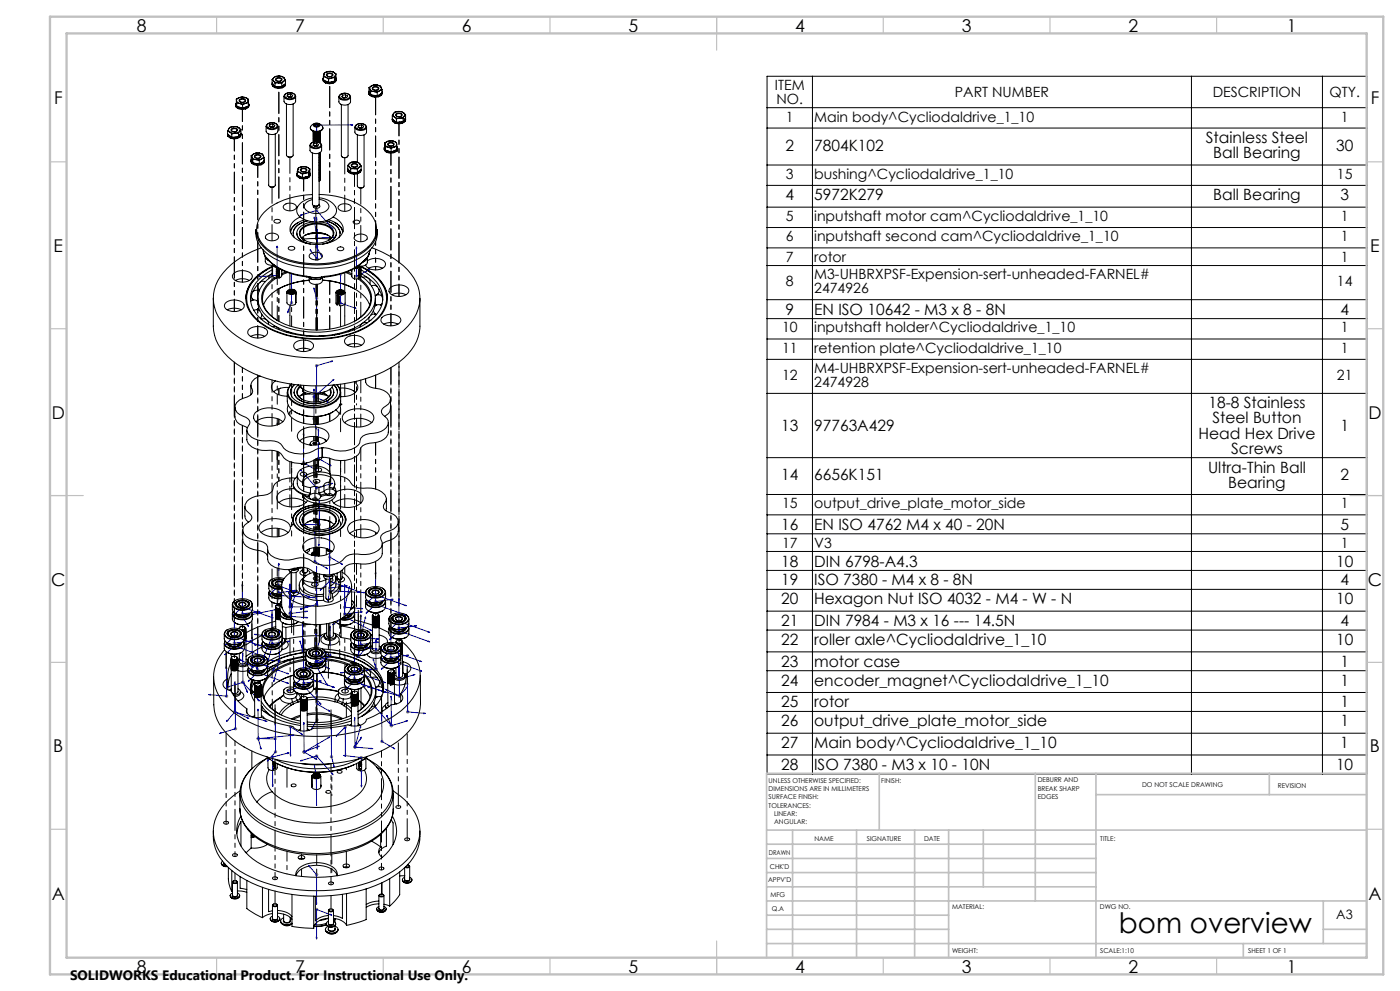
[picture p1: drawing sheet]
<svg xmlns="http://www.w3.org/2000/svg" width="420mm" height="297mm" viewBox="0 0 420 297" stroke-linecap="round" stroke-linejoin="round" font-family="sans-serif">
<defs><g id="words">
<text font-size="8.5" x="335.7" y="279.7">bom overview</text>
<g font-size="5.3">
<text x="41" y="9.5">8</text>
<text x="88.5" y="9.5">7</text>
<text x="138.5" y="9.5">6</text>
<text x="188.5" y="9.5">5</text>
<text x="238.5" y="9.5">4</text>
<text x="288.5" y="9.5">3</text>
<text x="338.5" y="9.5">2</text>
<text x="386" y="9.5">1</text>
<text x="16.2" y="31.2">F</text>
<text x="411.2" y="31.2">F</text>
<text x="16.1" y="75.5">E</text>
<text x="411.1" y="75.5">E</text>
<text x="15.5" y="125.5">D</text>
<text x="410.5" y="125.5">D</text>
<text x="15.4" y="175.5">C</text>
<text x="410.4" y="175.5">C</text>
<text x="16" y="225.5">B</text>
<text x="411" y="225.5">B</text>
<text x="15.5" y="269.7">A</text>
<text x="410.5" y="269.7">A</text>
<text x="41" y="291.5">8</text>
<text x="88.5" y="291.5">7</text>
<text x="138.5" y="291.5">6</text>
<text x="188.5" y="291.5">5</text>
<text x="238.5" y="291.5">4</text>
<text x="288.5" y="291.5">3</text>
<text x="338.5" y="291.5">2</text>
<text x="386" y="291.5">1</text>
</g>
<g font-size="4.7">
<text x="235.7" y="45.1">2</text>
<text x="244.3" y="45.1">7804K102</text>
<text x="361.8" y="42.9">Stainless Steel</text>
<text x="364" y="47.4">Ball Bearing</text>
<text x="400.8" y="45.1">30</text>
<text x="235.7" y="60">4</text>
<text x="244.3" y="60">5972K279</text>
<text x="364" y="60">Ball Bearing</text>
<text x="402.1" y="60">3</text>
<text x="235.7" y="94.3">9</text>
<text x="244.3" y="94.3">EN ISO 10642 - M3 x 8 - 8N</text>
<text x="402.1" y="94.3">4</text>
<text x="362.6" y="122.4">18-8 Stainless</text>
<text x="234.4" y="129.2">13</text>
<text x="244.3" y="129.2">97763A429</text>
<text x="359.6" y="131.4">Head Hex Drive</text>
<text x="363.7" y="126.9">Steel Button</text>
<text x="402.1" y="129.2">1</text>
<text x="369.4" y="136">Screws</text>
<text x="234.4" y="143.9">14</text>
<text x="244.3" y="143.9">6656K151</text>
<text x="362.4" y="141.6">Ultra-Thin Ball</text>
<text x="402.1" y="143.9">2</text>
<text x="368.5" y="146.2">Bearing</text>
<text x="234.4" y="158.8">16</text>
<text x="244.3" y="158.8">EN ISO 4762 M4 x 40 - 20N</text>
<text x="402.1" y="158.8">5</text>
<text x="234.4" y="169.8">18</text>
<text x="244.3" y="169.8">DIN 6798-A4.3</text>
<text x="400.8" y="169.8">10</text>
<text x="234.4" y="175.5">19</text>
<text x="244.3" y="175.5">ISO 7380 - M4 x 8 - 8N</text>
<text x="402.1" y="175.5">4</text>
<text x="234.4" y="181.1">20</text>
<text x="244.3" y="181.1">Hexagon Nut ISO 4032 - M4 - W - N</text>
<text x="400.8" y="181.1">10</text>
<text x="234.4" y="187.6">21</text>
<text x="244.3" y="187.6">DIN 7984 - M3 x 16 --- 14.5N</text>
<text x="402.1" y="187.6">4</text>
<text x="234.4" y="193.3">22</text>
<text x="244.2" y="193.3">roller axle^Cycliodaldrive_1_10</text>
<text x="400.8" y="193.3">10</text>
<text x="234.4" y="199.8">23</text>
<text x="244.2" y="199.8">motor case</text>
<text x="402.1" y="199.8">1</text>
<text x="234.4" y="205.5">24</text>
<text x="244.2" y="205.5">encoder_magnet^Cycliodaldrive_1_10</text>
<text x="402.1" y="205.5">1</text>
<text x="234.4" y="212">25</text>
<text x="244.2" y="212">rotor</text>
<text x="402.1" y="212">1</text>
<text x="234.3" y="217.7">26</text>
<text x="244.2" y="217.7">output_drive_plate_motor_side</text>
<text x="402.1" y="217.7">1</text>
<text x="234.3" y="224.2">27</text>
<text x="244.2" y="224.2">Main body^Cycliodaldrive_1_10</text>
<text x="402.1" y="224.2">1</text>
<text x="234.3" y="230.8">28</text>
<text x="244.2" y="230.8">ISO 7380 - M3 x 10 - 10N</text>
<text x="400.8" y="230.8">10</text>
</g>
<g font-size="4.2">
<text x="232.5" y="27">ITEM</text>
<text x="286.5" y="29.1">PART NUMBER</text>
<text x="363.8" y="29.1">DESCRIPTION</text>
<text x="398.8" y="29.1">QTY.</text>
<text x="233" y="31.1">NO.</text>
<text x="235.8" y="36.5">1</text>
<text x="244.3" y="36.5">Main body^Cycliodaldrive_1_10</text>
<text x="402.3" y="36.5">1</text>
<text x="235.8" y="53.6">3</text>
<text x="244.3" y="53.6">bushing^Cycliodaldrive_1_10</text>
<text x="401.1" y="53.6">15</text>
<text x="235.8" y="66.2">5</text>
<text x="244.3" y="66.2">inputshaft motor cam^Cycliodaldrive_1_10</text>
<text x="402.2" y="66.2">1</text>
<text x="235.8" y="72.3">6</text>
<text x="244.3" y="72.3">inputshaft second cam^Cycliodaldrive_1_10</text>
<text x="402.2" y="72.3">1</text>
<text x="235.8" y="78.4">7</text>
<text x="244.3" y="78.4">rotor</text>
<text x="244.3" y="83.8">M3-UHBRXPSF-Expension-sert-unheaded-FARNEL#</text>
<text x="402.2" y="78.4">1</text>
<text x="235.8" y="85.8">8</text>
<text x="244.3" y="87.9">2474926</text>
<text x="401.1" y="85.8">14</text>
<text x="234.6" y="99.6">10</text>
<text x="244.3" y="99.6">inputshaft holder^Cycliodaldrive_1_10</text>
<text x="402.2" y="99.6">1</text>
<text x="234.6" y="105.7">11</text>
<text x="244.3" y="105.7">retention plate^Cycliodaldrive_1_10</text>
<text x="402.2" y="105.7">1</text>
<text x="234.6" y="113.9">12</text>
<text x="244.3" y="111.9">M4-UHBRXPSF-Expension-sert-unheaded-FARNEL#</text>
<text x="401.1" y="113.9">21</text>
<text x="244.3" y="116">2474928</text>
<text x="234.6" y="152.4">15</text>
<text x="244.3" y="152.4">output_drive_plate_motor_side</text>
<text x="402.2" y="152.4">1</text>
<text x="234.6" y="164.1">17</text>
<text x="244.3" y="164.1">V3</text>
<text x="402.2" y="164.1">1</text>
</g>
<text font-size="4.1" x="21" y="293.7">SOLIDWORKS Educational Product. For Instructional Use Only.</text>
<text font-size="3.9" x="400.9" y="275.5">A3</text>
<g font-size="2">
<text x="230.6" y="234.6">UNLESS OTHERWISE SPECIFIED:</text>
<text x="230.6" y="237.1">DIMENSIONS ARE IN MILLIMETERS</text>
<text x="230.6" y="239.6">SURFACE FINISH:</text>
<text x="264.4" y="234.6">FINISH:</text>
<text x="311.3" y="234.5">DEBURR AND</text>
<text x="311.3" y="237">BREAK SHARP</text>
<text x="311.3" y="239.5">EDGES</text>
<text x="342.6" y="236">DO NOT SCALE DRAWING</text>
<text x="383.3" y="236.2">REVISION</text>
<text x="230.6" y="242.1">TOLERANCES:</text>
<text x="232.2" y="244.6">LINEAR:</text>
<text x="232.2" y="247.1">ANGULAR:</text>
<text x="244.3" y="252">NAME</text>
<text x="260" y="251.9">SIGNATURE</text>
<text x="277.2" y="251.9">DATE</text>
<text x="330.1" y="251.9">TITLE:</text>
<text x="230.6" y="256.1">DRAWN</text>
<text x="230.9" y="260.3">CHK'D</text>
<text x="230.4" y="264.4">APPV'D</text>
<text x="231.1" y="268.8">MFG</text>
<text x="231.5" y="273">Q.A</text>
<text x="285.6" y="272.5">MATERIAL:</text>
<text x="330" y="272.5">DWG NO.</text>
<text x="285.6" y="285.5">WEIGHT:</text>
<text x="330.1" y="285.6">SCALE:1:10</text>
<text x="374.5" y="285.6">SHEET 1 OF 1</text>
</g>
</g></defs>
<g fill="none" stroke="#00f" stroke-width=".3">
<path d="M105.3 37.4h.5zM105.8 37.4l-10.8 .1v3.1M94.9 40.3h.3l-.2 .3zM83.1 73.7l.2 .5h-.3zM83.1 73.7v8.9l-5.3 .3M90.1 64.5l.5-.2 .1 .1zM90.1 64.5l4.9-1.4 4.9 5.5M93 74.9l.2 .3zM94.3 65l.1 .4h-.2zM94.3 65l.7 6.3 5.4-.2M95 65.1v.5zM95 65.1v8.9l1.6 3"/>
<path d="M95.2 68.9l.1 .5zM95.2 68.9v8.8l-2.2-2.8M96.4 76.5l.2 .5zM99.6 68.4l.2-.1 .1 .3zM99.8 71l.6 .1zM106.9 74l.1 .4-.2 .1zM106.9 74v8.8l4.1-2.1M77.8 82.9l.5-.1v.2zM86.4 93.3l-.1 .5zM87.5 81.8l-.1 .6zM87.5 81.8v8.9l-1.2 3.1M94.1 86.3l.1 .4z"/>
<path d="M94.1 86.3l.9 3.1v8.8M95 97.7v.5zM102.2 82l.1 .5-.3-.1zM102.2 82v8.8l4.6 1.6M106.4 92.2l.4 .2h-.4zM110.6 80.9l.4-.2-.4 .4zM94.2 116.6v.5zM94.2 116.6v8.9l.7 3.1M94.9 118.1l.2-.1-.1 .5zM99.3 108.2h.5l-.5 .2zM99.8 113.9l.4-.2-.2 .3zM99.8 108.2l-4.8 1.4v8.9"/>
<path d="M100.2 113.7l-6 5.2 4.5 1.7M91.1 129.8l.1 .5-.3-.1zM91.1 129.8v8.9l3.8 2.2M94.8 128.2l.1 .4zM95.5 128.5l.1 .5-.2-.1zM95.5 128.5v8.9l3.8 2.2M98.2 120.5l.1-.1 .4 .2zM99 139.3l.3 .3-.3-.1zM90.1 140.7l.3 .2-.2 .1zM90.1 140.7l4.9 5.6 4.8-1.5M90.3 157.2l.6-.1v.2zM90.3 157.2h5.5l-.1 6.3"/>
<path d="M94.5 159.4v.5l-.1-.1zM94.5 159.4v8.9l3.8 2.2M94.5 140.6l.4 .3-.4-.1zM95.1 155.6l.1 .4zM95.8 149.8v.5zM95.8 149.8v8.9l-.7-3.1M98.9 158.1l.1 .5-.2-.1zM98.9 158.1v8.9l3.9 2.2M99.3 144.9l.5-.1-.4 .3zM72.7 175.1l.1 .4h-.2zM72.7 175.1v8.9l5.3-.7M80.8 178.3l2.8-2.7 9.3 3.3"/>
<path d="M81 178h.2l-.4 .3zM83.6 168.8l.1 .4-.2 .1zM83.6 168.8v8.9l5.3-.8M87 175l.1 .5h-.3zM87 175v8.9l5.3-.7M87.1 175.6l.1 .3h-.2zM87.1 175.6l-.1 6.3h5.4M88.4 176.9h.5l-.5 .2zM88.4 178.5v.3h-.2zM88.4 178.5l-1.4 6.2 5.3 .4M92.5 178.6l.4 .3-.6-.1zM93.9 179l.5 .1z"/>
<path d="M94.4 179.1l-10.8-.6-.5 3.1M95 172.3l.1 .4-.2 .1zM95 169.8v.5zM95 169.8v11.3l-4.9 1.5M95 178.6l.3 3.2M95.5 163.2h.3l-.1 .3zM96.1 176.9l2.8-2.7 9.2 3.3M96.2 176.6l.2 .1-.3 .2zM97.9 170.1l.4 .4-.4-.1zM98.3 179.9h.3l-.2 .3zM98.9 167.4l.1 .4h-.2zM98.9 167.4v8.8l5.3-.6"/>
<path d="M102.4 168.8l.4 .4-.4-.2zM103.4 175.2l.1 .4h-.2zM103.4 175.2v8.8l5.3-.6M103.6 175.5l.6 .1-.6 .2zM104.8 175.8l.1 .3h-.3zM104.8 175.8l-1.4 6.2 5.4 .4M107.7 177.3l.4 .2-.5-.1zM109.2 177.5l.5 .1-.6 .1zM109.7 177.6l-10.8-.5-.5 3.1M112.7 171.4l.1 .5h-.3zM112.7 171.4v8.9l5.2-.7M117.4 179.6h.5l-.5 .2z"/>
<path d="M119.7 179.4l.1 .4h-.2zM119.7 179.4v8.8l5.3-.6M67.5 196.2l2.8-2.6 9.2 3.3M67.5 193.4l2.8-2.7 9.2 3.3M67.6 195.9l.2 .1-.3 .2zM67.6 193.1l.2 .1-.3 .2zM67.9 199.8l.2 .5-.3-.1zM67.9 199.8l.1 8.8-5.4-.4M69.9 184.6l2.8-2.7 9.3 3.3M70 184.3l.3 .1-.4 .2zM70.3 183.9l.1 .4-.2 .1zM70.3 183.9v8.9l5.3-.7"/>
<path d="M71.9 197.6l.3 .1v.2zM72.8 195.6v.5zM72.8 195.6l.1 8.9 1.4 3M74.2 187.5l.3-.1v.3zM75 192l.6 .1-.6 .2zM75.5 197.8l.1 .4zM75.6 191l.1 .4-.2-.1zM75.6 191l.1 8.8-3.8-2.2M76.2 193.2h.6v.2zM76.2 193.2l5.4 .5-1.6 6.2M76.3 190.1h.6zM76.3 190.1l5.3 .7-2.5 6.1"/>
<path d="M77.3 191.8l.1 .6zM77.3 191.8v8.9l-1.8-2.9M77.5 183.2l.5 .1-.5 .1zM78.4 197.6h.6zM78.4 197.6l5.4 .5M79 196.8l.1-.2 .4 .3zM79 193.9l.1-.1 .4 .2zM79.1 196.6h.3l-.3 .3zM79.9 199.6h.3l-.2 .3zM81.6 185l.4 .2-.6-.1zM81.6 184l.1 .4-.2 .1zM81.6 184v8.9l5.3-.7"/>
<path d="M82.4 182.7h.5zM82.9 182.7l-10.2 2.1 1.8 2.9M83 181.3h.3l-.2 .3zM83.7 189.2v.5zM83.7 189.2l.1 8.8M83.8 198l-2 3M83.8 198.1l-1.7 6.2M86.4 192.1l.5 .1-.5 .2zM90 192.1l.1 .4zM90.1 182.6l.5-.3v.2zM90.8 186.4v.5zM90.8 186.4v8.8l-.8-3.1"/>
<path d="M91.1 195.9l.1 .4-.3 .1zM91.1 195.9v8.8l5.3-.6M91.7 183.2h.6l-.6 .2zM91.8 185l.5 .1-.5 .1zM91.8 181.8l.6 .1zM94.5 198.3l.5-.3v.2zM94.8 189.7l.1 .4-.3 .1zM94.8 189.7v8.9l5.2-.7M95 189.4l.1 .5-.2-.1zM95 189.4v8.9l3.8 2.2M95.2 194.4l.5 .2-.2 .1zM95.2 194.4l3.9 2.2"/>
<path d="M95.3 181.4v.4zM96.2 190.3v.4l-.2-.1zM96.2 190.3l-1.4 6.2 5.3 .5M99 187.7l.1 .4-.2 .1zM99 187.7l.1 8.9M99.1 196.6l-4.6 1.7M99.1 196.6l-7.7 4.5M99.5 197.8l.5 .1-.5 .2zM99.6 196.8l.5 .2zM99.8 187.2l3.6-2.3 8.1 4.1M100.1 186.9l.2 .1-.5 .2zM106.3 194.5l.1 .5z"/>
<path d="M106.3 194.5v8.9l3.2 2.5M107.1 196.7h.3l-.3 .3zM107.6 187.9l-.1 .4zM107.6 187.9v8.8l2.5-2.9M108.2 183.3l.5 .1-.5 .1zM108.2 184.3l.1 .4h-.2zM108.2 184.3v8.8l5.3-.7M108.3 182.3l.5 .1zM109.6 184.9l.1 .3h-.2zM109.6 184.9l-1.4 6.2 5.4 .4M109.8 183.8l2.9-2.7 9.2 3.3M109.8 180.9l2.9-2.6 9.2 3.2"/>
<path d="M109.9 194l.2-.2-.2 .4zM110 183.5h.2l-.4 .3zM110 180.6l.2 .1-.4 .2zM111.1 188.9l.1-.2 .3 .3zM112 197.5l.2 .3h-.3zM112 197.5l.8 3.1-10.7 1M112.7 191.8l.2 .4h-.3zM112.7 191.8l.1 8.8-5.4-.2M113 192.4h.5l-.5 .2zM113.1 191.4l.5 .1-.6 .1zM114.4 197.7l2.9-2.7 9.2 3.3M114.6 197.4h.2l-.4 .3z"/>
<path d="M116.8 191.7l2.9-2.6 9.2 3.3M116.8 188.9l2.9-2.7 9.2 3.3M117 191.4l.2 .1-.4 .2zM117 188.6l.2 .1-.4 .2zM117.3 188.2l.1 .4-.3 .1zM117.3 188.2v8.9l5.3-.7M118.4 195.1l.5 .1h-.6zM118.9 195.2l-10.7-1.2-1.1 3M119.6 194.8l.1 .4-.2 .1zM119.6 194.8v8.8l4.9-1.5M119.8 199.7l.1 .5-.2-.1zM119.8 199.7v8.9"/>
<path d="M121.4 184.3l.5 .1zM121.4 181.4l.5 .1zM122 196.3l.6 .1-.6 .1zM124.4 187.5l.6 .1-.6 .1zM126 198.2l.5 .1zM128.5 192.1l.4 .3-.5-.1zM128.5 189.3l.4 .2-.5-.1zM62.6 208.2l.5-.1v.2zM65.8 219.8l.5-.2v.2zM68.1 205.9l.3-.2 .2 .2zM68.1 205.9l4.8-1.4 4.9 5.6M68.1 215.9l.3 .1-.4 .2z"/>
<path d="M70.4 204.5l.1 .5-.2-.1zM70.4 204.5v8.9M70.4 213.4l4.2 1.9M70.4 213.4l-2.4 2.8M70.4 213.4l9.7 2.8M70.6 209.6l.1 .4h-.3zM70.6 209.6v8.8l-4.8 1.4M74.1 207.1l.2 .4zM74.2 215l.4 .3-.4-.1zM74.5 204.2l2.8-2.7 9.2 3.3M74.5 201.3l2.8-2.6 9.2 3.3M74.6 203.9l.3 .1-.4 .2z"/>
<path d="M74.6 201l.3 .1-.4 .2zM77.4 212.5l.1 .5h-.2zM77.4 212.5l.1 8.8 5.4 .2M77.4 209.9l.3-.1 .1 .3zM79.7 216l.4 .2-.5-.1zM82 200.6l-.2 .4zM82.1 204h.2l-.2 .3zM82.6 216.5v.5zM82.6 216.5l.1 8.8-2.5 2.8M86.1 204.6l.4 .2-.5-.1zM86.1 201.7l.4 .3-.5-.1zM86.3 207.1l.4-.2 .2 .1z"/>
<path d="M86.3 207.1l4.8-1.5 5.2 5.5M88.2 205.4l2.9-2.7 9.2 3.3M88.4 205.1l.2 .1-.4 .2zM89.6 200.4h.6zM89.6 200.4l5.2-1 3.4 5.9M90.4 219.8l.3 .3-.3-.1zM91.2 216.5l.1 .4-.2 .1zM91.2 216.5v8.9M91.4 201.1l.3-.3 .2 .1zM93.3 218.7l1.8-3 .1 8.8M93.5 218.3l-.2 .4zM95.1 202.2l.1 .5-.2-.1z"/>
<path d="M95.1 202.2v8.8l3.9 2.2M95.8 204l.6 .1-.6 .2zM96 210.8l.2-.1 .1 .4zM97.9 205.1l.3-.1v.3zM98.4 200.2l.4 .3-.4-.1zM98.6 212.9l.4 .3-.4-.1zM99.4 218v.5zM99.4 218v8.8l.9 3.1M99.8 205.9l.1-.1 .4 .2zM102.1 201.6l.6 .1zM103.5 206.9l2.8-2.7 9.3 3.3M103.5 204l2.8-2.7 9.3 3.3"/>
<path d="M103.6 206.5l.3 .1-.4 .3zM103.6 203.7l.3 .1-.4 .2zM106.4 215v.6zM106.4 215l.1 8.9M107.4 200.4l.6-.1v.3zM108.2 217.7v.3h-.2zM108.2 217.7l-1.7 6.2M109.2 205.5l.3 .4zM110.2 205.8h.5l-.1 .2zM110.2 205.8l9.6 2.8M112.5 211.9l.4 .2-.3 .1zM112.5 211.9l4.9 5.6 4.8-1.5"/>
<path d="M114.4 200.6l2.9-2.7 9.2 3.3M114.5 213.4l.1 .5-.2-.1zM114.5 213.4l.1 8.8 3.8 2.2M114.6 200.2l.2 .1-.4 .3zM115 207.4l.2-.2 .4 .3zM115 204.5l.2-.1 .4 .2zM115.6 206.6l.4 .1 .1 .2zM115.6 206.6l4.2 2M116 214.4l.2 .4zM117.3 208.6l.1 .6zM117.3 208.6l.1 8.8-1.4-3M121.7 216.1l.5-.1-.4 .2z"/>
<path d="M121.9 206l.4-.2-.1 .3zM122.2 204.5l.2 .5h-.3zM122.2 204.5l.1 8.9 5.4 .4M122.3 205.8l-2.5 2.8M124 202.2l.5-.1-.5 .3zM126 201l.5 .2zM127.1 213.7l.6 .1-.6 .1zM78.1 224.2h.3l-.1 .3zM80.4 227.7l-.2 .4zM81.7 235.3h.3l-.2 .4zM82.3 221.4l.6 .1-.6 .1zM86.2 225.6h.5l-.5 .2z"/>
<path d="M86.7 225.6l-5 1.3 .1 8.8M87.1 226.1l.1 .5zM87.6 220.3h.6l-.5 .2zM88.2 220.3l-10.7 1.1 .8 3.1M90.1 228l.5-.2 .1 .2zM90.1 228l4.9-1.4 4.9 5.6M90.7 220.1l-3.6-2.3 .1 8.8M91.2 225.4l3.9 2.2M94.3 229.5l.1 .4zM94.3 229.5l.6 3.1 .1 8.8M94.6 227.4l.2-.1 .3 .3zM95.2 224v.5z"/>
<path d="M95.3 223.7l.5-.1-.5 .3zM95.8 223.6l-4.6 1.8M98.4 221l.5-.1-.3 .3zM98.9 220.9l-7.7 4.5M99.6 231.9h.2l.1 .3zM100.2 229.5l.1 .4zM100.9 220.7l2.7-2.8v8.8M101.1 220.3l-.2 .4zM103.1 226.4h.5v.2zM103.1 226.4l5.3 .6v8.9M103.7 226.2l-.1 .5zM106.5 223.9l5.4 .5"/>
<path d="M108.3 235.4h.3l-.2 .5zM108.4 220.9l-.1 .4zM108.4 220.9l-1.9 3M111.3 224.3l.6 .1zM118 224.1l.4 .3-.4-.1zM92.5 259.3l.3 .4zM92.5 259.3l2.5 2.8v8.9M94.9 240.9l.1 .5zM94.9 270.5l.1 .5zM99.1 274l.4 .3-.4-.1zM99.5 274.3l-4.5-1.7v8.8M94.9 280.9l.2 .1-.1 .4z"/>
</g>
<g fill="none" stroke="#808080" stroke-width=".3">
<path d="M94.5 37.5h1M94.6 37.1l.7 .7M95 37v1M95.3 37.1l-.7 .7M94.5 71.3h1M94.5 74h1M94.5 63.1h1M94.6 70.9l.7 .8M94.6 73.6l.7 .7M94.6 62.7l.7 .7M94.7 77.7h1M94.9 77.4l.7 .7"/>
<path d="M95 62.6v1M95 70.8v1M95 73.5v1M95.2 77.2v1M95.3 70.9l-.7 .8M95.3 73.6l-.7 .7M95.3 62.7l-.7 .7M95.6 77.4l-.7 .7M82.7 82.6h1M82.8 82.2l.7 .7M83.1 82.1v1M83.5 82.2l-.7 .7"/>
<path d="M87 90.7h.9M87.1 90.3l.7 .7M87.5 90.2v1M87.8 90.3l-.7 .7M94.5 89.4h1M94.6 89l.7 .7M95 88.9v1M95.3 89l-.7 .7M101.7 90.8h1M101.8 90.5l.7 .7M102.2 90.3v1.1M102.5 90.5l-.7 .7"/>
<path d="M106.4 82.8h1M106.6 82.5l.7 .7M106.9 82.3v1M107.3 82.5l-.7 .7M93.7 118.9h1M93.8 118.6l.7 .7M94.2 118.4v1M94.5 109.6h1M94.5 118.6l-.7 .7M94.6 109.3l.7 .7M95 109.1v1M95.3 109.3l-.7 .7"/>
<path d="M90.6 138.7h.9M90.7 138.3l.7 .7M91.1 138.2v1M91.4 138.3l-.7 .7M93.7 125.5h1M93.8 125.1l.7 .7M94.2 125v1M94.5 125.1l-.7 .7M95 137.4h1M95.1 137l.7 .7M95.5 136.9v1M95.8 137l-.7 .7"/>
<path d="M94.5 146.3h1M94.6 145.9l.7 .7M95 145.8v1M95.3 157.2h1M95.3 158.7h1M95.3 145.9l-.7 .7M95.4 156.9l.7 .7M95.4 158.3l.7 .7M95.8 156.7v1M95.8 158.2v1M96.1 156.9l-.7 .7M96.1 158.3l-.7 .7"/>
<path d="M83.1 177.7h1M83.1 178.5h1M83.1 175.6h1M83.3 177.3l.7 .7M83.3 178.1l.7 .7M83.3 175.3l.7 .7M83.6 175.1v1M83.6 177.2v1.8M84 177.3l-.7 .7M84 178.1l-.7 .7M84 175.3l-.7 .7M93.9 168.3h1.1"/>
<path d="M94.1 167.9l.7 .7M94.5 167.8v1M94.5 178.6h1M94.6 178.3l.7 .7M94.8 167.9l-.7 .7M95 178.1v1M95.3 178.3l-.7 .7M98.4 176.2h1M98.4 177.1h1M98.4 174.2h1M98.4 167h1M98.5 175.9l.7 .7"/>
<path d="M98.5 176.7l.7 .7M98.5 173.8l.7 .8M98.6 166.6l.7 .7M98.9 173.7v1M98.9 175.8v1.8M98.9 166.4v1.1M99.2 175.9l-.7 .7M99.2 176.7l-.7 .7M99.2 173.8l-.7 .8M99.3 166.6l-.7 .7M112.1 178.3h1.1M112.3 179.9l.7 .8"/>
<path d="M112.3 177.9l.7 .7M112.7 177.8v.9M112.7 179.8v1.8M113 179.9l-.7 .8M113 177.9l-.7 .7M69.8 193.6h1M69.8 192.8h1M69.8 190.7h1M69.9 193.2l.8 .7M69.9 192.4l.8 .7M69.9 190.4l.8 .7M70.3 190.2v1"/>
<path d="M70.3 192.3v1.8M70.7 193.2l-.8 .7M70.7 192.4l-.8 .7M70.7 190.4l-.8 .7M72.2 184.8h1M72.2 181.9h1M72.2 184h1M72.4 184.4l.7 .7M72.4 181.6l.7 .7M72.4 183.6l.7 .7M72.7 181.4v1M72.7 183.4v1.9"/>
<path d="M73.1 184.4l-.7 .7M73.1 181.6l-.7 .7M73.1 183.6l-.7 .7M75.2 199.8h1M75.4 199.4l.7 .7M75.7 199.3v1M76.1 199.4l-.7 .7M76.8 198.7h1M76.9 198.3l.7 .7M77.3 198.2v1M77.6 198.3l-.7 .7M81.1 190.8h1"/>
<path d="M81.1 193.7h1M81.1 192.9h1M81.2 193.3l.8 .7M81.2 190.5l.8 .7M81.2 192.5l.8 .7M81.6 190.3v1M81.6 192.4v1.8M82 190.5l-.8 .7M82 193.3l-.8 .7M82 192.5l-.8 .7M83.3 198h1M83.4 197.7l.7 .7"/>
<path d="M83.8 197.6v1M84.1 197.7l-.7 .7M86.5 181.9h1M86.5 184.7h1M86.5 183.9h1M86.6 181.5l.7 .7M86.6 184.4l.7 .7M86.6 183.5l.7 .8M87 181.4v.9M87 183.4v1.8M87.3 181.5l-.7 .7M87.3 184.4l-.7 .7"/>
<path d="M87.3 183.5l-.7 .8M90.3 195.2h1M90.5 194.8l.7 .7M90.8 194.7v1M91.2 194.8l-.7 .7M94.2 196.5h1.1M94.2 199.4h1.1M94.2 198.6h1.1M94.4 196.2l.7 .7M94.4 199l.7 .8M94.4 198.2l.7 .7M94.5 198.3h1"/>
<path d="M94.5 181.1h1M94.6 197.9l.7 .7M94.6 180.8l.7 .7M94.8 196v1.1M94.8 198.1v1.8M95 180.7v.9M95 197.8v1M95.1 196.2l-.7 .7M95.1 199l-.7 .8M95.1 198.2l-.7 .7M95.3 197.9l-.7 .7M95.3 180.8l-.7 .7"/>
<path d="M98.6 196.6h1M98.7 196.2l.7 .7-.7-.7M99.1 196.1v1M99.4 196.2l-.7 .8M102.9 182h1M102.9 184h1M102.9 184.9h1M103 183.7l.8 .7M103 181.6l.8 .7M103 184.5l.8 .7M103.4 181.5v1M103.4 183.5v1.9"/>
<path d="M103.8 181.6l-.8 .7M103.8 183.7l-.8 .7M103.8 184.5l-.8 .7M107.1 196.7h1M107.3 196.3l.7 .7M107.6 196.2v1M107.7 191.1h1M107.7 194h1M107.7 193.1h1M107.9 190.7l.7 .7M107.9 193.6l.7 .7M107.9 192.8l.7 .7"/>
<path d="M108 196.3l-.7 .7M108.2 190.6v1M108.2 192.6v1.8M108.6 190.7l-.7 .7M108.6 193.6l-.7 .7M108.6 192.8l-.7 .7M112.1 181.1h1.1M112.1 180.3h1.1M112.3 180.8l.7 .7M113 180.8l-.7 .7M116.8 197.9h1M116.8 197.1h1"/>
<path d="M116.8 195h1M116.9 197.5l.7 .7M116.9 196.7l.7 .7M116.9 194.7l.7 .7M117.3 194.5v1M117.3 196.6v1.8M117.6 197.5l-.7 .7M117.6 196.7l-.7 .7M117.6 194.7l-.7 .7M119.2 189.1h1M119.2 188.2h1M119.2 186.2h1"/>
<path d="M119.3 188.7l.7 .7M119.3 187.9l.7 .7M119.3 185.8l.7 .7M119.7 185.7v1M119.7 187.7v1.9M120 188.7l-.7 .7M120 187.9l-.7 .7M120 185.8l-.7 .7M67.5 208.6h1M67.6 208.3l.7 .7M68 208.1v1M68.3 208.3l-.7 .7"/>
<path d="M70 213.4h.9M70.1 213l.7 .7M70.1 218.4h1.1M70.3 218l.7 .8M70.4 212.9v1M70.6 217.9v1M70.8 213l-.7 .7M71 218l-.7 .8M72.4 204.5h1M72.5 204.1l.7 .7M72.9 204v1M73.2 204.1l-.7 .8"/>
<path d="M76.8 201.5h1M76.8 200.7h1M76.9 201.2l.7 .7M76.9 200.4l.7 .7M77.3 200.2v1.8M77.6 201.2l-.7 .7M77.6 200.4l-.7 .7M86.6 217.8h1M86.7 217.4l.8 .8M87.1 217.3v1M87.5 217.4l-.8 .8M90.6 205.6h1"/>
<path d="M90.6 204.7h1M90.6 202.7h1M90.7 205.2l.7 .7M90.7 204.4l.7 .7M90.7 202.3l.7 .8M91.1 202.2v1M91.1 204.3v1.8M91.4 205.2l-.7 .7M91.4 202.3l-.7 .8M91.4 204.4l-.7 .7M94.6 215.7h1M94.7 211h.9"/>
<path d="M94.8 215.4l.7 .7M94.8 210.6l.7 .7M95.1 215.2v1M95.1 210.5v1M95.5 215.4l-.7 .7M95.5 210.6l-.7 .7M103 217.9h1.1M103.2 217.6l.7 .7M103.6 217.4v1M103.9 217.6l-.7 .7M105.8 204.2h1M105.8 203.4h1"/>
<path d="M105.8 201.3h1M106 203.8l.7 .7M106 203l.7 .7M106 201l.7 .7M106.3 200.8v1M106.3 202.9v1.8M106.7 203.8l-.7 .7M106.7 203l-.7 .7M106.7 201l-.7 .7M112.3 200.6h1M112.5 200.2l.7 .8M112.8 200.1v1"/>
<path d="M113.2 200.2l-.7 .8M116.9 217.4h1M116.9 217.5h1M117.1 217.1l.7 .7M117.4 217v1M117.8 217.1l-.7 .7M119.1 203.6h1.1M119.3 203.2l.7 .8M119.3 208.6h1M119.5 208.2l.7 .7M119.6 203.1v1M119.8 208.1v1"/>
<path d="M120 203.2l-.7 .8M120.2 208.2l-.7 .7M121.8 213.4h1M122 213l.7 .7M122.3 212.9v1M122.7 213l-.7 .7M77 221.4h1M77 221.3h1M77.1 221l.7 .7-.7-.7M77.5 220.8v1.1M77.8 221l-.7 .7M81.2 226.9h1"/>
<path d="M81.4 226.6l.7 .7M81.7 226.4v1M82.1 226.6l-.7 .7M82.2 225.3h.9M82.3 225l.7 .7M82.7 224.8v1M83 225l-.7 .7M90.7 225.4h1M90.9 225l.7 .7M90.9 225.7l.7-.7-.7 .7M91.2 224.9v1M94.4 232.6h1"/>
<path d="M94.5 226.6h1M94.5 232.3l.8 .7M94.6 226.2l.7 .8M94.9 232.1v1M95 226.1v1M95.3 232.3l-.8 .7M95.3 226.2l-.7 .8M99 226.8h.9M99.1 226.4l.7 .8M99.4 226.3v1M99.8 226.4l-.7 .8M106 223.9h1"/>
<path d="M106.2 223.5l.7 .8M106.5 223.4v1M106.9 223.5l-.7 .8M107.9 227h1M108 226.7l.7 .7M108.4 226.6v.9M108.7 226.7l-.7 .7M114.1 222.2h1M114.2 221.9l.7 .7M114.6 221.7v1M114.9 221.9l-.7 .7M94.5 262.1h1"/>
<path d="M94.5 272.6h1M94.6 261.8l.7 .7M94.6 272.2l.7 .7M95 261.6v1M95 272.1v1M95.3 261.8l-.7 .7M95.3 272.2l-.7 .7"/>
</g>
<g fill="none" stroke="#000" stroke-width=".3">
<path d="M230.1 22.9h180v209h-180zM230.1 32.3h180M230.1 38.4h180M243.7 22.9v209M357.4 22.9v209M396.7 22.9v209M230.1 49.5h180M230.1 55.6h180M230.1 62.1h180M230.1 68.2h180M230.1 74.3h180M230.1 79.6h180"/>
<path d="M230.1 89.8h180M230.1 95.5h180M230.1 101.6h180M230.1 107.7h180M230.1 117.9h180M230.1 137.2h180M230.1 148.2h180M230.1 154.3h180M230.1 160h180M230.1 165.3h180M230.1 171h180M230.1 176.6h180"/>
<path d="M230.1 183.2h180M230.1 188.8h180M230.1 195.4h180M230.1 201h180M230.1 207.5h180M230.1 213.2h180M230.1 219.7h180M230.1 226.3h180"/>
</g>
<g fill="none" stroke="#c0c0c0" stroke-width=".35">
<path d="M65 5v5M115 5v5M165 5v5M215 5v10M265 5v5M315 5v5M365 5v5M15 48.5h5M410 48.5h5M15 98.5h5M410 98.5h5M15 148.5h10"/>
<path d="M405 148.5h10M15 198.5h5M410 198.5h5M15 248.5h5M410 248.5h5M65 287v5M115 287v5M165 287v5M215 282v10M265 287v5M315 287v5M365 287v5"/>
</g>
<g fill="none" stroke="#c0c0c0" stroke-width=".5">
<path d="M263.8 231.8v17M310.6 231.8v38.2M328.8 231.8v55.2M328.8 238.2h81.2M380.8 231.8v6.4M410 231.8h-180v55.2M230 248.8h180M230 257.3h98.8M230 253h98.8M237.8 248.8v38.2M257 248.8v38.2M274.4 248.8v38.2"/>
<path d="M284.6 248.8v38.2M295 248.8v17M230 265.8h98.8M230 261.5h98.8M230 278.5h54.6M230 274.3h54.6M230 270h180M397 278.5h13M397 270v12.8M230 282.8h180M373 282.8v4.2"/>
</g>
<path d="M15 5h400v287h-400zM20 10h390v277h-390z" fill="none" stroke="#c0c0c0" stroke-width=".7"/>
<path d="M98.4 200.2l.4 .3-.4-.1zM95 189.4l.1 .5-.2-.1zM74.6 203.9l.3 .1-.4 .2zM86.1 204.6l.4 .2-.5-.1zM86.3 207.1l.4-.2 .2 .1zM96 210.8l.2-.1 .1 .4zM103.6 175.5l.6 .1-.6 .2zM98.9 167.4l.1 .4h-.2zM88.4 176.9h.5l-.5 .2zM83.6 168.8l.1 .4-.2 .1zM83 181.3h.3l-.2 .3zM93.9 179l.5 .1zM114.6 200.2l.2 .1-.4 .3zM126 201l.5 .2zM67.6 195.9l.2 .1-.3 .2zM79 196.8l.1-.2 .4 .3zM103.6 206.5l.3 .1-.4 .3zM115 207.4l.2-.2 .4 .3zM98.6 212.9l.4 .3-.4-.1zM95.1 202.2l.1 .5-.2-.1zM98.3 179.9h.3l-.2 .3zM109.2 177.5l.5 .1-.6 .1zM74.2 187.5l.3-.1v.3zM82.4 182.7h.5zM117 191.4l.2 .1-.4 .2zM128.5 192.1l.4 .3-.5-.1zM122 196.3l.6 .1-.6 .1zM117.3 188.2l.1 .4-.3 .1zM110 183.5h.2l-.4 .3zM121.4 184.3l.5 .1zM90.4 219.8v.2l.3 .1zM87.1 226.1l.1 .5zM82 200.6l-.2 .4zM83.7 189.2v.5zM94.5 198.3l.5-.1v-.2zM99 187.7l-.1 .5 .2-.1zM107.4 200.4l.6 .2v-.3zM112.7 191.8l-.1 .4h.3zM103.1 226.4h.5v.2zM108.3 235.4h.3l-.2 .5zM74.1 207.1l.2 .4zM72.8 195.6v.5zM116 214.4l.2 .4zM117.3 208.6l.1 .6zM108.4 220.9l-.1 .4zM106.4 215v.6zM95.3 223.7l.5-.1-.5 .3zM91.2 216.5l.1 .4-.2 .1zM101.1 220.3l-.2 .4zM103.7 226.2l-.1 .5zM115.6 206.6l.5 .3-.1-.2zM119.8 199.7l-.1 .4 .2 .1zM86.2 225.6v.2l.5-.2zM81.7 235.3l.1 .4 .2-.4zM99.8 71l.6 .1zM94.3 65l.1 .4h-.2zM75 192l.6 .1-.6 .2zM70.3 183.9l.1 .4-.2 .1zM96.2 176.6l.2 .1-.3 .2zM107.7 177.3l.4 .2-.5-.1zM99.3 144.9l.5-.1-.4 .3zM90.1 140.7l.3 .2-.2 .1zM102.4 168.8l.4 .4-.4-.2zM98.9 158.1l.1 .5-.2-.1zM75.5 197.8l.1 .4zM77.3 191.8l.1 .6zM70 184.3l.3 .1-.4 .2zM81.6 185l.4 .2-.6-.1zM74.6 201l.3 .1-.4 .2zM86.1 201.7l.4 .3-.5-.1zM98.2 120.5l.1-.1 .4 .2zM99.8 113.9l.4-.2-.2 .3zM124.4 187.5l.6 .1-.6 .1zM119.7 179.4l.1 .4h-.2zM109.2 205.5l.3 .4zM106.3 194.5l.1 .5zM117 188.6l.2 .1-.4 .2zM128.5 189.3l.4 .2-.5-.1zM90.3 157.2l.6-.1v.2zM95.5 163.2h.3l-.1 .3zM95.8 204l.6 .1-.6 .2zM91.1 195.9l.1 .4-.3 .1zM77.5 183.2l.5 .1-.5 .1zM72.7 175.1l.1 .4h-.2zM114.6 197.4h.2l-.4 .3zM126 198.2l.5 .1zM90.1 182.6l.5-.1v-.2zM95 172.3l-.1 .5 .2-.1zM94.8 128.2l.1 .4zM94.2 116.6v.5zM88.4 205.1l.2 .1-.4 .2zM99.8 205.9l.1-.1 .4 .2zM103.6 203.7l.3 .1-.4 .2zM115 204.5l.2-.1 .4 .2zM117.4 179.6h.5l-.5 .2zM112.7 171.4l.1 .5h-.3zM67.6 193.1l.2 .1-.3 .2zM79 193.9l.1-.1 .4 .2zM81 178h.2l-.4 .3zM92.5 178.6l.4 .3-.6-.1zM110 180.6l.2 .1-.4 .2zM121.4 181.4l.5 .1zM74.2 215l.4 .3-.4-.1zM70.4 204.5l.1 .5-.2-.1zM94.3 229.5l.1 .4zM94.9 240.9l.1 .5zM96.4 76.5l.2 .5zM95 65.1v.5zM99.6 196.8l.5 .2zM96.2 190.3v.4l-.2-.1zM86.4 93.3l-.1 .5zM87.5 81.8l-.1 .6zM108.3 182.3l.5 .1zM104.8 175.8l.1 .3h-.3zM91.8 181.8l.6 .1zM87.1 175.6l.1 .3h-.2zM113.1 191.4l.5 .1-.6 .1zM109.6 184.9l.1 .3h-.2zM94.1 86.3l.1 .4zM95 97.7v.5zM90.1 228l.5-.2 .1 .2zM99.6 231.9h.2l.1 .3zM76.3 190.1h.6zM79.1 196.6h.3l-.3 .3zM99.3 108.2v.2l.5-.2zM94.9 118.1l.1 .4 .1-.5zM76.2 193.2h.6v.2zM79.9 199.6h.3l-.2 .3zM89.6 200.4h.6zM97.9 205.1l.3-.1v.3zM108.2 183.3l.5 .1-.5 .1zM103.4 175.2l.1 .4h-.2zM100.1 186.9l.2 .1-.5 .2zM111.1 188.9l.1-.2 .3 .3zM97.9 170.1l.4 .4-.4-.1zM94.5 159.4v.5l-.1-.1zM99.5 197.8l.5 .1-.5 .2zM94.8 189.7l.1 .4-.3 .1zM95.3 181.4v.4zM95 169.8v.5zM95.1 155.6l.1 .4zM95.8 149.8v.5zM90.1 64.5l.5-.2 .1 .1zM99.6 68.4l.2-.1 .1 .3zM91.8 185l.5 .1-.5 .1zM88.4 178.5v.3h-.2zM107.1 196.7h.3l-.3 .3zM118.4 195.1l.5 .1h-.6zM94.5 140.6l.4 .3-.4-.1zM91.1 129.8l.1 .5-.3-.1zM113 192.4h.5l-.5 .2zM108.2 184.3l.1 .4h-.2zM91.7 183.2h.6l-.6 .2zM87 175l.1 .5h-.3zM93.5 218.3l-.2 .4zM95.2 224v.5zM86.4 192.1l.5 .1-.5 .2zM81.6 184l.1 .4-.2 .1zM99 139.3l.3 .3-.3-.1zM95.5 128.5l.1 .5-.2-.1zM94.9 40.3h.3l-.2 .3zM105.3 37.4h.5zM111.3 224.3l.6 .1zM108.2 217.7v.3h-.2zM100.2 229.5l.1 .4zM99.4 218v.5zM78.4 197.6h.6zM82.1 204h.2l-.2 .3zM78.1 224.2h.3l-.1 .3zM87.6 220.3h.6l-.5 .2zM112 197.5l.2 .3h-.3zM102.1 201.6l.6 .1zM68.1 215.9l.3 .1-.4 .2zM79.7 216l.4 .2-.5-.1zM82.3 221.4l.6 .1-.6 .1zM77.4 212.5l.1 .5h-.2zM95.2 194.4l.5 .2-.2 .1zM91.4 201.1l.3-.3 .2 .1zM121.7 216.1l.5-.1-.4 .2zM112.5 211.9l.4 .2-.3 .1zM80.4 227.7l-.2 .4zM82.6 216.5v.5zM65.8 219.8h.5v-.2zM70.6 209.6l-.2 .4h.3zM68.1 205.9l.3-.2 .2 .2zM77.4 209.9l.3-.1 .1 .3zM121.9 206l.4-.2-.1 .3zM110.2 205.8h.5l-.1 .2zM94.6 227.4l.2-.1 .3 .3zM98.4 221l.5-.1-.3 .3zM92.5 259.3l.3 .4zM94.9 270.5l.1 .5zM118 224.1l.4 .3-.4-.1zM114.5 213.4l.1 .5-.2-.1zM106.4 92.2l.4 .2h-.4zM102.2 82l.1 .5-.3-.1zM77.8 82.9l.5 .1v-.2zM83.1 73.7l-.1 .5h.3zM124 202.2l.5-.1-.5 .3zM119.6 194.8l.1 .4-.2 .1zM71.9 197.6l.3 .3v-.2zM75.6 191l-.1 .3 .2 .1zM93 74.9l.2 .3zM95.2 68.9l.1 .5zM90 192.1l.1 .4zM90.8 186.4v.5zM62.6 208.2l.5 .1v-.2zM67.9 199.8l-.1 .4 .3 .1zM127.1 213.7l.6 .1-.6 .1zM122.2 204.5l.2 .5h-.3zM109.9 194l.2-.2-.2 .4zM107.6 187.9l-.1 .4zM110.6 80.9l.4-.2-.4 .4zM106.9 74l.1 .4-.2 .1zM99.1 274v.2l.4 .1zM94.9 280.9l.1 .5 .1-.4z" fill="#00f"/>
<g fill="none" stroke="#000" stroke-width=".3">
<path d="M68.3 39.2l.6 .3M68.3 39.2l.1 1.6M68.7 38.6a.66 .66 0 0 0 .2 .9M68.7 38.6l-.4 .6M68.9 39.5l1.7 .4M68.9 39.5l.6 .6M69.5 38.6l1.1-.2a.6 .6 0 0 1 .7 .6 1.1 1.1 0 0 1-1.1 .5 1.1 1.1 0 0 1-.9-.7zM69.6 38.7l.9-.1 .5 .2a.8 .8 0 0 1-.6 .8 .8 .8 0 0 1-.9-.5zM70 37.9l-1 .3-.3 .4M70 37.9l1.2 .1 .4 .3M70 37.9l-1 .2-.3 .5M70 37.9l1 .1 .6 .3"/>
<path d="M70.6 39.9l-1.1 .2M70.6 39.9l.9 .1M70.7 31.4l.1 .6M70.8 31.2h.1l-.2 .2 .1 .4M70.8 31.2h.1M70.8 32l.7 .6M70.8 32h.1M70.8 31.8v.1M70.8 31.8l.1 .1M70.9 31.9l.6 .4M70.9 31.9h-.1M70.9 29.7v.5"/>
<path d="M70.9 29.7v1.6M70.9 30.2l.3 .5 .7 .3M70.9 30.9l-.1 .3M70.9 31.3l.1 .3M70.9 30.2l.1 .7M70.9 31.3l.1 .6M71 30.9l.9 .1M71 31.9l1.8 .5M71 30.9v1M71.2 32a2.58 2.58 0 0 0 3.1-.1l.2 .1M71.5 32.6h.1M71.5 32.4h.1"/>
<path d="M71.5 32.4l.2-.2-.2 .2M71.5 32.3v.1M71.5 32.4l1.1 .2M71.5 32.6l1.1 .2M71.5 40v1M71.5 32.5v.1M71.6 38.3a.66 .66 0 0 1 .3 1M71.6 38.3l.7 .6M71.6 32.2l-.1 .1M71.8 29.2l-.6 .4-.3 .6M71.8 29.2l-.9 .5M71.8 29.8l1-.3a.64 .64 0 0 1 .8 .9l-1 .3a.64 .64 0 0 1-.8-.9z"/>
<path d="M71.9 31l.9 .4M71.9 39.3l-1.3 .6M71.9 39.3l-.4 .7M72 30a.83 .83 0 0 1 .9-.3 .83 .83 0 0 1 .5 .7 .83 .83 0 0 1-.9 .3 .83 .83 0 0 1-.5-.7zM72.2 40l.1 .1M72.3 38.9v1l-.8 1.1M72.3 38.9l-.4 .4M72.6 32.8h.1M72.6 32.4v.2M72.8 31.4v1M73.5 29.2h-1.7M73.5 29.2l.7 .4 .3 .5"/>
<path d="M73.5 29.2l.9 .4 .1 .5M73.5 29.2l-.9-.1-.8 .1M73.6 31l-.8 .4M73.6 31h-1.7M73.7 32.4l-1.1 .2M73.7 32.6l-1.1 .2M73.7 32.4h.1M73.7 32.6h.1M74.5 30.1l-.1 .4-.8 .5M74.5 30.1v.7M74.5 32l-.8 .4M74.5 32.1h.1"/>
<path d="M74.5 32.1l-.8 .5M74.5 32h.1M74.5 30.9l.2 .4M74.5 30.8v1l-1.7 .6M74.5 30.8l-.9 .2M74.7 31.3h.1M74.7 31.3h-.2h.2M74.7 31.3l-.2 .7M74.7 31.4l-.2 .7M79.8 37.8a2.06 2.06 0 0 0 3.6 0v1.5a2.04 2.04 0 0 1-3.6 0zM79.9 37.8a1.91 1.91 0 0 1 1.7-1 1.91 1.91 0 0 1 1.7 1M80.3 37.2l.9-.4a1.28 1.28 0 0 1 1.9 1.1 1.89 1.89 0 0 1-3.1-.2z"/>
<path d="M81 37.3v.7M81.4 38.1h-.1M81.4 38.1h.5M81.4 38.1h-.2M81.6 23.8l.5 .5M81.6 25.1l.2 .6M81.6 23.8v1.1l.9 1M81.7 24.9l.1 .6M81.8 25.5l.6 .5M81.8 25.7l1.2 .7 1.6-.1M81.8 25.7h.1M81.8 25.5v.1"/>
<path d="M81.8 37.2v.8M81.8 37.2l.6 .4-.2 .4-.8 .2-.6-.4 .2-.5M81.8 37.2l-.8 .1M81.8 38l.2 .1M81.8 38l-.4 .1M81.9 25.2l.6 .7M81.9 25.5h-.1M82 25.5h-.2M82.1 24.3l1.4 .5M82.1 24.3l.4 .6M82.2 23.2a.69 .69 0 0 0-.1 1.1M82.2 23.2l-.6 .6"/>
<path d="M82.4 26l2.2 .1M82.4 26.1l1.1 .2M82.4 26v.1M82.5 25.9l2 .1M82.5 24.9v1M82.6 25.9l-.2 .2M82.9 23.4l1.1-.2a.63 .63 0 0 1 .6 .8l-.5 .3-1.1-.1-.4-.4zM83 23.6l.6-.2 .8 .3a.77 .77 0 0 1-.8 .7 .77 .77 0 0 1-.7-.7zM83.5 24.8l-1 .1M83.5 26.1v.2M83.5 24.8l1 .2M83.7 22.8l-1.5 .4"/>
<path d="M83.7 22.8l1.5 .6M83.7 22.8l1.1 .2 .4 .4M83.7 22.8l-1 .1-.5 .3M84.5 25v1M84.6 26.1l-1.1 .2M84.6 26.3h.1M84.6 26.1h.1M85.1 24.4l-.7 .3-.9 .1M85.1 24.4l-.6 .6M85.2 25.6l.2 .1M85.2 23.4a.69 .69 0 0 1-.1 1M85.2 23.4l.5 .6"/>
<path d="M85.2 28.9v1.4a2.03 2.03 0 0 0 3.5 0v-1.4M85.2 25.6h.2M85.4 25.3l-.8 .7M85.4 25.7l-.8 .4M85.4 25.8v.1M85.4 25.8l-.8 .5M85.4 25.6l.2-.6-1.1 1M85.4 25.6v.1M85.7 24l-.1 1.5-.2 .4M85.7 24l-.6 .4M85.7 28.2a2.01 2.01 0 0 1 2.8 .4 1.78 1.78 0 0 1-3.1 .2zM85.9 31.1v15.4l.4 .4"/>
<path d="M86.3 28.4v.6M86.7 29.1h.1M86.7 29.1h.5M87.2 28.2l.6 .4-.2 .5-.9 .1-.6-.4 .2-.4M87.2 28.2l-.9 .2M87.2 29l.1 .1M87.2 28.2v.8M87.2 29l-.5 .1M87.9 31.1v15.4l-.6 .5-1-.1M88.7 28.9a1.95 1.95 0 0 0-2.9-.9l-.6 .9M88.7 28.9a2.02 2.02 0 0 1-3.5 0M93.1 38.3a2.01 2.01 0 0 0 3 1 .96 .96 0 0 0 .8-1"/>
<path d="M93.5 37.5a1.87 1.87 0 0 1 2-.6 1.87 1.87 0 0 1 1.3 1.7 2.56 2.56 0 0 1-3.6 0v-.6zM94 39.2a1.16 1.16 0 0 0 1.8 .2 1.16 1.16 0 0 1-1.8-.2zM94 39.5h.1M94 39.8h.1M94.1 37.3a1.05 1.05 0 0 1 1-.4 1.05 1.05 0 0 1 .8 .8l-.5 .3-.8 .1-.5-.4zM94.1 39.3l-.1 .2a1.05 1.05 0 0 0 1 .6 1.05 1.05 0 0 0 1-.7 1.12 1.12 0 0 1-2 .1M94.3 37.5a.83 .83 0 0 0 1.4 0M94.3 37.5l.2 .3M94.6 37.1l-.3 .4M94.6 37.1h.7M94.6 37.1v.7M94.6 37.8h-.1"/>
<path d="M94.6 37.8h.7M95.3 37.1l.4 .4M95.3 37.8h.1M95.3 37.1v.7M95.7 37.5l-.3 .3M95.9 40a.95 .95 0 0 1-.5 .9 .95 .95 0 0 1-1.1-.2l-.3-.3 .1-.2M95.9 39.4a1 1 0 0 1-.8 1 1 1 0 0 1-1.1-.5l.1-.3M95.9 39.7l.1 .1a1.03 1.03 0 0 1-.9 .9 1.03 1.03 0 0 1-1.1-.7l.1-.1M96 40a1.12 1.12 0 0 1-2 .1M96 39.7a1.14 1.14 0 0 1-2 .1M96 39.4h.1M96 39.6v.1"/>
<path d="M96 39.9v.1M96.9 23.7l.1 .6M96.9 23.5l.1 .6M96.9 23.5h.1M97 22.9l.8 .3M97 23.4l-.1 .1M97 24.3h.1M97 24.2h.1M97 22.9v1.1l1.6 .7M97 24.1v.1M97 24.2l2 .5 1.3-.4M97 24.2l.7 .5"/>
<path d="M97 24.4l.7 .4M97.2 22.3l.1 .6 .5 .3M97.2 22.3l-.2 .6M97.2 24.1h-.2M97.7 24.7l1 .2M97.7 24.8l.9 .3 .1-.2M97.7 24.7h.1M97.7 24.8h.1M97.8 23.2l.8 .2h.9M97.8 23.2l.8 .5M97.9 24.5l-.2 .2M98 22.1l1.1-.3 .8 .5a1.06 1.06 0 0 1-1 .7 1.06 1.06 0 0 1-1-.7z"/>
<path d="M98.2 22.3a.75 .75 0 0 1 .9-.3 .75 .75 0 0 1 .5 .8l-1.1 .1-.4-.3zM98.3 21.5l-.8 .3-.3 .5M98.3 21.5l1.7 .1M98.3 21.5l-1 .3-.1 .5M98.3 21.5l.9-.1 .8 .2M98.6 23.7v1M98.8 24.7l-.1 .2M98.8 24.9l1-.2-.2 .3h-.9M98.8 24.9h-.1M98.8 24.7v.2M99.5 23.4l-.9 .3M99.7 24.6l.2 .1"/>
<path d="M99.9 24.7l-.1 .1M100 21.6a.81 .81 0 0 1 .6 1M100 21.6l.8 .6M100.4 23.3v1M100.4 24.3l-1.8 .4M100.4 23.3l-.9 .1M100.6 22.6l-.4 .5-.7 .3M100.6 22.6l-.2 .7M100.6 24.3l-.7 .4M100.6 24.5l-.8 .4M100.6 24.3v.2M100.6 24.4h.1"/>
<path d="M100.7 24.2v.2M100.7 24.2h-.2l.1 .1M100.8 23.3l.1 .3M100.8 22.2l-.2 .4M100.8 22.2v.9l-.4 1.2M100.9 23.6l-.2 .6M100.9 23.6l-.2 .8M100.9 23.6h-.3l-.1 .5M101.7 29a1.91 1.91 0 0 1 1.7-1.1 1.91 1.91 0 0 1 1.7 1.1M101.7 29v1.5a2.02 2.02 0 0 0 3.5 0v-1.5M101.7 29a2.02 2.02 0 0 0 3.5 0M102.1 28.4l.9-.4a1.32 1.32 0 0 1 1.9 1.1 1.91 1.91 0 0 1-3-.1z"/>
<path d="M102.4 31.3v15.4l.3 .4M102.8 28.5v.6M103.2 29.3h.1M103.2 29.3h.5M103.6 28.4l.6 .3-.2 .5-.8 .1-.6-.3 .2-.5M103.6 28.4l-.8 .1M103.6 29.2l.2 .1M103.6 28.4v.8M103.6 29.2l-.4 .1M104.4 31.3v15.4l-.6 .5-1.1-.1M106.5 38.1a1.95 1.95 0 0 1 2.9-.8l.6 .8M106.5 38.1v1.5a1.99 1.99 0 0 0 3.5 0v-1.5"/>
<path d="M106.5 38.1a2.03 2.03 0 0 0 3.5 0M107 37.4a2.01 2.01 0 0 1 2.7 .5 1.76 1.76 0 0 1-3 .1zM107.6 37.6v.6M108 38.3h.1M108 38.3h.5M108.4 37.5l.7 .3-.3 .5-.8 .1-.6-.3 .2-.5M108.4 37.5l-.8 .1M108.4 38.3h.1M108.4 37.5v.8M108.4 38.3h-.4M110.7 27.8l.1 .6M110.7 26.3l.2 .4"/>
<path d="M110.7 27.5l.1 .7M110.7 26.3v1l.5 1.1M110.7 27.5h.1M110.7 27.5l.1 .1M110.8 27.4l-.1 .1M110.8 28.3l.7 .6M110.8 28.2h.1M110.8 28.3v.1M110.8 28.2l.7 .5M110.9 27.8l.3 .5M110.9 27.7v.1M110.9 26.7l.5 .5 .8 .2"/>
<path d="M110.9 26.7l.3 .7M110.9 28.1h.2M111 28.1l-.2 .1M111.2 27.4h1M111.2 27.4v1M111.2 28.4l2 .3M111.4 25.7l-.4 .5-.1 .5M111.4 25.7l-.7 .6M111.5 28.7l1 .2M111.5 28.9l1 .2M111.5 28.9h.1M111.5 28.7h.1"/>
<path d="M111.6 28.6l-.1 .1M111.7 28.6l-.2 .1M111.8 26.2a1.01 1.01 0 0 1 1-.4 1.01 1.01 0 0 1 .8 .9l-.6 .3h-.7l-.6-.3zM111.9 26.4a.84 .84 0 0 1 .9-.3 .84 .84 0 0 1 .6 .6 .84 .84 0 0 1-.9 .4 .84 .84 0 0 1-.6-.7zM112.2 27.4l1 .3M112.5 28.9v.1M112.5 29.1h.1M112.5 28.8v.1M112.6 28.9l-.1 .1M112.6 28.8v.1M113.1 25.5h-.9l-.8 .2M113.1 25.5l.8 .2 .5 .5"/>
<path d="M113.1 25.5l1 .3 .3 .4M113.1 25.5h-1l-.7 .2M113.2 27.7v1M113.5 28.6l.1 .2M113.5 28.6l.2 .1M113.6 28.8l-1 .1M113.6 28.8h.1M113.7 28.7l-.1 .1M113.9 27.2l-1.7 .2M113.9 27.2l-.7 .5M114.2 28.3h.2M114.2 28.2l.2 .1"/>
<path d="M114.3 28.1l-.1 .1a2.46 2.46 0 0 1-2.8 .2M114.4 26.2l-.1 .5-.4 .5M114.4 26.2l.2 .7M114.4 28.3l-.7 .4M114.4 28.5h.1M114.4 28.5l-1 .6h-.9M114.4 28.3v.1M114.6 26.9l-.7 .3M114.6 27.5l.1 .2M114.6 26.9v1l-1.4 .8M114.6 27.7h.1M114.7 27.7l-.3 .6"/>
<path d="M114.7 27.8l-.3 .7M114.7 27.7h.1M117.7 34.7l.6 .3M117.7 34.7l.1 1.6M117.8 36.3l.7 .5M117.8 36.2h.1M117.8 36.1l-.1-.4 1.2 1M117.8 36.1v.1M117.8 36.3h.1M117.8 36.2l.7 .5M118 35.9l.9 .7M118 34a.68 .68 0 0 0 .3 1"/>
<path d="M118 34l-.3 .7M118.1 36.1l-.3 .1M118.3 35l1.6 .4M118.3 35l.6 .6M118.5 36.8h.1M118.5 36.7h.1M118.5 36.9l.9 .2 .1-.2M118.5 36.7l1 .2M118.7 36.5l-.2 .2M118.7 34.3a1.13 1.13 0 0 1 2 .2 1.09 1.09 0 0 1-1.1 .5 1.09 1.09 0 0 1-.9-.7zM118.9 35.6v1.1M119 34.2l.9-.2 .6 .4a.85 .85 0 0 1-.8 .6 .85 .85 0 0 1-.8-.6z"/>
<path d="M119.4 33.4l-1 .3-.4 .3M119.4 33.4l1.1 .1 .5 .3M119.4 33.4a1.31 1.31 0 0 0-1.4 .6M119.4 33.4h1l.6 .4M119.6 36.7v.2M119.6 36.7l-.1 .2M119.9 35.4l-1 .2M119.9 35.4l1 .1M120.5 36.6l.2 .1M120.7 36.9h.1M120.7 36.9l-1.2 .1M120.7 36.7l-1.1 .2"/>
<path d="M120.7 36.7h.1M120.8 36.5l-.9 .2h-.9M120.9 35.5v1M120.9 36.5l-2 .2M121 33.8a.68 .68 0 0 1 .3 1M121 33.8l.7 .6M121.2 36.2h.3M121.3 34.8l-.5 .4-.9 .2M121.3 34.8l-.4 .7M121.4 35.7l-.4 .7M121.4 36.5l-.7 .4M121.4 36.3l-.7 .4"/>
<path d="M121.4 36.4v.1M121.5 36.2h.1M121.6 35.5l.1 .1M121.7 35.6l-.2 .8M121.7 35.6l-.2 .6M121.7 34.4v1l-.8 1.1M121.7 34.4l-.4 .4M121.7 35.6h-.2M68.3 40.2l.1 .4M68.3 40.2l1.2 1M68.4 40.8v.1M68.4 40.7h.1"/>
<path d="M68.4 40.6v.1M68.4 40.8h.1M68.4 40.7l.7 .5M68.4 40.9l.7 .4M68.6 40.5l.9 .6M68.7 40.6h-.3M68.7 40.6l-.3 .1M69.1 41.3l1 .3M69.1 41.3h.1M69.1 41.2h.1M69.1 41.2l1 .2M69.1 41.2l.2-.1-.2 .1"/>
<path d="M69.5 40.1v1.1M70.1 41.4v.2M70.2 41.2v.2M70.2 41.2l-.1 .2M70.2 41.6h-.1M71.1 41.1l.2 .1M71.2 41.1l.1 .1M71.3 41.2l-1.1 .2M71.3 41.2h.1M71.4 41l-.6 .2h-1.2M71.5 41l-2 .2M72 40.2l-.4 .7"/>
<path d="M72 40.8l-.7 .4M72.1 40.7l-.1 .1M72.1 40.7h-.2l.1 .1M72.1 40.1h.2M72.3 40.1l-.2 .6M72.3 40.1v.5l-.4 .5-1 .5-.8-.1M72.3 40.1h-.2M75.3 48.2l.1 .6M75.4 46.7l.2 .4M75.4 48v.6M75.4 46.7v1l.4 1.1M75.4 47.9v.1"/>
<path d="M75.4 47.9h.1M75.4 48h.1M75.4 47.8v.1M75.4 48.8l.7 .5 1.1 .2M75.5 48.6h.1M75.4 48.8h.1M75.5 48.6l.6 .5M75.6 48.2l.2 .5M75.6 48.2h.1M75.6 47.1l.5 .5 .7 .2M75.6 47.1l.2 .7M75.7 48.5l-.2 .1"/>
<path d="M75.8 47.8h1M75.8 48.8l2 .3M75.8 47.8v1M76.1 46.1l-.4 .4-.1 .6M76.1 46.1l-.7 .6M76.1 49.1h.1M76.1 49.1l.2-.1-.1 .1M76.2 49.1l1 .2M76.4 46.6l.9-.3 .9 .4a1.01 1.01 0 0 1-.9 .8 1.01 1.01 0 0 1-1-.7zM76.6 46.8a.84 .84 0 0 1 .8-.4 .84 .84 0 0 1 .7 .8 .84 .84 0 0 1-.9 .3 .84 .84 0 0 1-.6-.7zM76.8 47.8l1 .3M77.2 49.3v.1"/>
<path d="M77.2 49.5h.1M77.2 49.2v.1M77.8 45.9l.8 .3 .4 .4M77.8 45.9l-1.7 .2M77.8 45.9l.9 .3 .3 .4M77.8 45.9h-1l-.7 .2M77.8 48.1v1M78.2 49.1l.1 .1M78.3 49.2l-1.1 .1M78.3 49.4h.1M78.3 49.4l-1.1 .1M78.3 49.2h.1"/>
<path d="M78.5 47.6l-1.7 .2M78.5 47.6l-.7 .5M79 46.6a.72 .72 0 0 1-.5 1M79 48.5a2.52 2.52 0 0 1-3 .4M79 46.6l.2 .7M79.1 48.7l-.8 .5M79.1 48.9l-.8 .5M79.1 48.7l-.3-.1 .3 .1M79.1 48.7v.1M79.1 48.9h.1M79.2 47.3l-.7 .3M79.2 47.9l.1 .1"/>
<path d="M79.2 47.3v1l-1.4 .8M79.3 48.1l-.2 .6M79.3 48.2l-.2 .7M79.3 48v.1M79.3 48l-.1 .1M80.6 40.1v15.4l.3 .4M80.9 55.9l.7 .2 .7-.2M82.6 40.1v15.4a1.19 1.19 0 0 1-1.7 .4M86.3 46.9l.7 .2 .7-.2M89.1 52.2l.1 .6M89.1 52l.1 .6M89.1 52h.1"/>
<path d="M89.2 51.5l.8 .2M89.2 52.6l.3 .1a2.55 2.55 0 0 0 3 .1M89.2 52.8v.1M89.2 52.7h.1M89.2 51.9l-.1 .1M89.2 51.5v1l1.5 .7M89.2 52.6v.1M89.2 52.8h.1M89.2 52.9l.7 .5M89.2 52.7l.7 .5M89.4 50.8v.3l.6 .6M89.4 50.8l-.2 .7"/>
<path d="M89.5 52.6l-.3 .1M89.9 53.4h.1M89.9 53.2h.1M89.9 53.4l1 .2M89.9 53.2l1 .2M90 51.7l1.7 .2M90 51.7l.7 .5M90 53l-.1 .2M90.1 53.1l-.2 .1M90.2 50.6l1-.3a.74 .74 0 0 1 .9 .7 1.12 1.12 0 0 1-2-.2zM90.4 50.8a.76 .76 0 0 1 .9-.3 .76 .76 0 0 1 .5 .8 .76 .76 0 0 1-.9 .3 .76 .76 0 0 1-.5-.8zM90.5 50l.9-.1 .8 .3"/>
<path d="M90.5 50l-.8 .3-.3 .5M90.5 50l-1 .3-.1 .5M90.7 52.2v1M90.9 53.5l.1 .1M90.9 53.2l.1 .2M90.9 53.5v.1M91.7 51.9l-1 .3M91.9 53.1l.1 .1M91.9 53.1l.2 .1M92 53.2l-1 .2M92 53.2h.1M92.2 50.2l.4 .2 .2 .7"/>
<path d="M92.2 50.2l.8 .5M92.6 52.8l-1.9 .4M92.6 51.8l-.9 .1M92.6 51.8v1M92.6 52.7h.3M92.8 51.1l-.4 .5-.7 .3M92.8 51.1l-.2 .7M92.8 53l-.7 .4-1.1 .2M92.8 52.9v.1M92.9 52.7l-.8 .5M92.9 51.8l.2 .3M93 50.7l-.2 .4"/>
<path d="M93 50.7l-.4 2.1M93 43.6a1.94 1.94 0 0 1 1.7-1.1 1.94 1.94 0 0 1 1.8 1.1M93 43.6v1.4a2.02 2.02 0 0 0 3.5 0v-1.4M93 43.6a2.02 2.02 0 0 0 3.5 0M93.1 52.1h-.3l-.1 .5M93.1 52.2l-.2 .7M93.1 52.1l-.2 .6M93.1 52.1h.1M93.5 42.9l.8-.4a1.29 1.29 0 0 1 1.9 1.1 1.92 1.92 0 0 1-3-.1zM93.7 45.9v15.3l.3 .4M93.7 58.3a21.6 21.6 0 0 0-14.5 5.4 7 7 0 0 0 .9 10.8 26.1 26.1 0 0 0 20.6 4 16.5 16.5 0 0 0 11.2-6.3 7.1 7.1 0 0 0-2.5-9.8 23.8 23.8 0 0 0-13.7-4.1M94 42.1l.3 .4"/>
<path d="M94 40.6v.1M94 40.9v.1M94 41.2v.1M94 41.5v.1M94 42.4h.1M94.1 42.4l-.1 .2M94.1 42.2v.3M94.1 41.9l-.1 .2 .4 .4M94.1 43v.7M94.5 43.8h.1M94.5 43.8h.5M95 42.9l.6 .4-.2 .4-.9 .2-.6-.4 .2-.5"/>
<path d="M95 42.9l-.9 .1M95 43.7l.1 .1M95 42.9v.8M95 43.7l-.5 .1M95.3 42.6l.6-.6-.2 .6M95.7 42.7l.2-.4v.5M95.7 59.3a4.9 4.9 0 0 1 5.3 3.9 5.1 5.1 0 0 1-5.3 3.3 7.1 7.1 0 0 1-6.4-2.4 3.2 3.2 0 0 1 2.4-4.2l2-.6M95.7 45.9v15.3a1.25 1.25 0 0 1-1.7 .4M95.7 59.8a2.93 2.93 0 0 1 3 2 2.79 2.79 0 0 1-2.8 2.1 3.8 3.8 0 0 1-4.6-2 2.73 2.73 0 0 1 2.4-2.1M95.8 51.6l.2 .4-.3 .3M95.8 49.1l.2 .2-.3 .5 .3-.4M95.8 47.6l.2 .4-.3 .3"/>
<path d="M95.8 42.5l.2 .3M95.8 40.8a.9 .9 0 0 1-1.3 .9l-.4-.3v-.4M95.9 53.7l.1 .4-.3 .2M95.9 53.4l.1 .3-.3 .3 .3-.3M95.9 53.1l-.2 .7 .3-.4M95.9 52.8l.1 .3-.3 .4M95.9 52.6l.1 .2-.3 .4M95.9 52.2l.1 .5-.3 .2 .3-.3M95.9 52l.1 .3-.3 .3 .3-.4M95.9 51.1l.1 .3-.3 .3M95.9 50.8l.1 .3-.3 .4M95.9 50.5l-.2 .7"/>
<path d="M95.9 50.3l.1 .2-.3 .4M95.9 50l.1 .3-.3 .3 .3-.3M95.9 49.7l-.2 .6M95.9 49.4l.1 .3-.3 .4M95.9 48.8l.1 .3-.3 .4M95.9 47.4l-.2 .6M95.9 47.1l.1 .3-.3 .4 .3-.4M95.9 46.8l-.2 .7M95.9 46.6l.1 .2-.3 .4M95.9 46l.1 .4-.3 .2 .2-.3 .1 .2-.3 .4 .3-.4M95.9 41.7v.5l-.6 .3M95.9 41.4a.97 .97 0 0 1-.6 1 .97 .97 0 0 1-1.1-.3l-.1-.5"/>
<path d="M95.9 41.1a.97 .97 0 0 1-.6 1 .97 .97 0 0 1-1.1-.3l-.2-.2 .1-.4M95.9 40.2l.1 .2a1.09 1.09 0 0 1-.9 .7 1.09 1.09 0 0 1-1.1-.5l.1-.2M95.9 48.6l-.2 .6 .3-.4M95.9 40.6a.98 .98 0 0 1-.8 .8 .98 .98 0 0 1-1.1-.6M96 51.6l-.3 .4zM96 45.8l-.3 .6 .3-.4M96 54l-.3 .4M96 53.1l-.3 .4M96 52.8l-.3 .4M96 52l-.3 .4M96 51.4l-.3 .4M96 51.1l-.3 .4"/>
<path d="M96 50.8l-.3 .4M96 50.5l-.3 .4M96 50l-.3 .4M96 49.7l-.3 .4M96 49.1l-.3 .4M96 48.3l-.3 .4M96 48l-.3 .4M96 47.7l-.3 .4M96 47.1l-.3 .4M96 46.8l-.3 .4M96 45.7l-.3 .4M96 42.5l-.1 .3"/>
<path d="M96 41.7a1.12 1.12 0 0 1-2 .1M96 41.4a1.14 1.14 0 0 1-2 .2M96 41.1a1.12 1.12 0 0 1-2 .2M96 40.8a1.11 1.11 0 0 1-1 .7 1.11 1.11 0 0 1-1-.5M96 40.5a1.11 1.11 0 0 1-1 .7 1.11 1.11 0 0 1-1-.5M96 40.2a1.12 1.12 0 0 1-2 .2M96 48.5l-.3 .4 .3-.4M96 48.2l-.3 .4M96 45.6l-.3 .4M96 40.2h.1M96 40.5h.1M96 40.8h.1"/>
<path d="M96 41.1h.1M96 41.4h.1M96 41.7h.1M96 41.9v.1M96 42.2v.1M96 42.5h.1M96 45.9v.1M96 46.2h.1M96 46.5h.1M96 46.8h.1M96 47.1h.1M96 47.4h.1"/>
<path d="M96 47.7h.1M96 47.9v.1M96 48.2v.1M96 48.5h.1M96 48.8h.1M96 49.1h.1M96 49.4h.1M96 49.7h.1M96 49.9v.1M96 50.2v.1M96 50.5h.1M96 50.8h.1"/>
<path d="M96 51.1h.1M96 51.4h.1M96 51.6v.1M96 51.9v.1M96 52.2h.1M96 52.5v.1M96 52.8h.1M96 53.1h.1M96 53.4h.1M96 53.7h.1M96 53.9v.1M102.7 47.1l.7 .2 .7-.2"/>
<path d="M104.3 49.6l.5 .4M104.3 50.8l.2 .6M104.3 49.6v1l.5 .5M104.4 50.6l.1 .6M104.5 51.4h.1M104.5 51.3h.1M104.5 51.5l.5 .4 .9 .3 1.4-.1 .8-.6M104.5 51.3l.6 .4M104.6 50.9l.6 .7M104.7 51.2l-.2 .1M104.7 51.2h-.2M104.7 51.2h-.1"/>
<path d="M104.8 50l1.4 .5M104.8 50l.4 .6M104.8 51.1l.4 .5M104.9 49a.69 .69 0 0 0-.1 1M104.9 49l-.6 .6M105.1 51.7v.1M105.2 51.8h-.1M105.2 51.8l1 .2M105.2 50.6v1M105.2 51.6l2 .1M105.3 51.6l-.2 .1M105.3 51.6l1.9 .1"/>
<path d="M105.3 51.6l-.1 .2M105.3 51.6l-.2 .2M105.4 49.4a1.06 1.06 0 0 1 1-.5 1.06 1.06 0 0 1 .9 .8 1.08 1.08 0 0 1-1.1 .4 1.08 1.08 0 0 1-.8-.7zM105.6 49.5a.87 .87 0 0 1 .8-.4 .87 .87 0 0 1 .7 .7 .86 .86 0 0 1-.9 .3 .86 .86 0 0 1-.6-.6zM106.2 52h.1M106.2 50.5l-1 .1M106.2 50.5l1 .2M106.3 52h-.1M106.3 51.9v.1M106.4 48.5l-1.5 .5M106.4 48.5l1.5 .6M106.4 48.5l1.1 .2 .4 .4"/>
<path d="M106.4 48.5l-1 .1-.5 .4M107.2 51.7l.1 .2M107.2 52.1v3.7l.3 .4M107.2 40.4v8.2M107.2 50.7v1M107.2 51.7l.2 .1M107.3 51.9l-1 .1M107.4 51.8l-.1 .1M107.5 56.2l.7 .2 .7-.2M107.8 50.1l-1.6 .4M107.8 50.1l-.6 .6M107.9 49.1a.66 .66 0 0 1-.1 1"/>
<path d="M107.9 49.1l.4 .6M108.1 51l-.9 .7M108.1 51.5v.1M108.1 51.4l-.7 .4M108.1 51.4h.1M108.1 51.4l.2-.6-1.1 .9M108.1 51.4l-.2-.1 .2 .1M108.3 49.7v1.4l-.2 .5M108.3 49.7l-.5 .4M109.2 40.4v15.4l-.6 .5-1.1-.1M115.3 44.5l.1 .6M115.3 44.3l.1 .6"/>
<path d="M115.3 44.3h.1M115.3 44.3h.2h-.2M115.4 45.2l.7 .4M115.4 45.1h.1M115.4 45h.1M115.4 45l.7 .4M115.4 44.9v.1M115.5 42.8v.4M115.5 42.8v2.2M115.5 43.2l.3 .5 .7 .4M115.5 44.5v.2M115.5 44l-.2 .3"/>
<path d="M115.5 43.2v.8M115.5 44l1 .1M115.5 44v1M115.5 45l1.8 .5M115.8 45l.2 .2a2.58 2.58 0 0 0 2.8-.2h.2M116.1 45.6h.1M116.1 45.4v.1M116.1 45.5h.1M116.1 45.5l1 .2M116.2 45.3l-.1 .1M116.2 45.3l-.1 .2M116.3 42.4l-.7 .5-.1 .3"/>
<path d="M116.3 42.4l-.8 .4M116.4 43l.9-.4a.77 .77 0 0 1 1 .7 1.16 1.16 0 0 1-2-.1zM116.5 44.1l.8 .4M116.5 43.1a.81 .81 0 0 1 .9-.3 .81 .81 0 0 1 .6 .7 .81 .81 0 0 1-.9 .4 .81 .81 0 0 1-.6-.8zM117.1 45.5l.1 .2zM117.3 44.5v1M118.1 42.3l-1.8 .1M118.1 42.3l.6 .4 .3 .5M118.1 42.3l.9 .4v.5M118.1 42.3l-.9-.1-.9 .2M118.2 44.1l-.9 .4M118.2 44.1h-1.7"/>
<path d="M118.2 45.5l-1 .2M118.3 45.5h-.1M118.3 45.5l-.2-.1 .1 .1M119 43.2a.89 .89 0 0 1-.8 .9M119 43.2l.1 .7M119 45.2l-1 .6-1.9-.1M119 45.1l-.7 .4M119 45h.1M119 45.3h.1M119.1 44l.1 .4M119.1 43.9v1l-1.8 .6M119.1 43.9l-.9 .2"/>
<path d="M119.1 44.4h.1M119.2 44.4l-.2 .6M119.2 44.4h.1M119.3 44.5l-.3 .8M76.7 68.9a8.9 8.9 0 0 0 5.4 7.4 28.1 28.1 0 0 0 27-.8 8.6 8.6 0 0 0 4.1-6.6 8.3 8.3 0 0 1-4.1 7.6 27.7 27.7 0 0 1-28.2 .1 8.4 8.4 0 0 1-4.2-7.7zM78.4 74.3a23.7 23.7 0 0 0-13.1 9.8 11.6 11.6 0 0 0 3 14.4 35.7 35.7 0 0 0 20.5 8.4 46.3 46.3 0 0 0 29.6-5.8 15.4 15.4 0 0 0 7.6-11.1 13.5 13.5 0 0 0-6.3-11.4 32.2 32.2 0 0 0-8.1-4.3M78.9 74.8l.6 1.8 .5 .8M79 75.5l.5 1.3 .7 .9M79.9 70.4a2.58 2.58 0 0 1 3.7 .4 1.65 1.65 0 0 1-2.1 1.4 1.36 1.36 0 0 1-1.8-1.5zM80 77.4l.5 .5M80 77.4l.4 .3M80.4 77.7a17.7 17.7 0 0 0 11.6 5.1"/>
<path d="M80.4 77.7l.1 .2M80.5 77.9a17.7 17.7 0 0 0 11.6 5.1M80.7 78.2l-.8-.7-.3-.6v1.5a2.13 2.13 0 0 0 2.7 1M81.8 79.9a12.1 12.1 0 0 0-7.8 8.8 9.2 9.2 0 0 0 4.7 8.3 31.4 31.4 0 0 0 22.8 3.9 21.9 21.9 0 0 0 12.6-6.5 7.8 7.8 0 0 0-.7-10.8 17.6 17.6 0 0 0-5.1-3.6M81.8 79.5v3.2a1.04 1.04 0 0 0 1.1 .7v-2.8l.8-.1v2.8M81.8 79.8a12.4 12.4 0 0 0-8 8.7 9.2 9.2 0 0 0 4.4 8.4 30.8 30.8 0 0 0 20.6 4.6 23.7 23.7 0 0 0 15-6.5 8 8 0 0 0-.4-11.7 18.3 18.3 0 0 0-5.1-3.5M81.8 79.5l.4 .4 .9 .2M82.3 79.7l.5 .2M82.3 66l1-.2 .8 .4a1.04 1.04 0 0 1-.9 .7 1.04 1.04 0 0 1-1-.7zM82.4 79.6l-.1 .1M82.7 79.7l-.2 .1M85.1 61.6a2.53 2.53 0 0 1 3.8 .3 1.95 1.95 0 0 1-2.8 1.2 1.09 1.09 0 0 1-1-1.5z"/>
<path d="M86.6 74.2l1-.4a.76 .76 0 0 1 .8 .7 1.12 1.12 0 0 1-1.9-.1zM89 69.9a3.5 3.5 0 0 0 3.2 3.1M89.5 66.7l-.2 .1a4.7 4.7 0 0 0-2.2 2.5M90 65a4.1 4.1 0 0 0-2.9 4.3 6.9 6.9 0 0 0 6.1 3.9 9.7 9.7 0 0 0 9.4-3.2 3.3 3.3 0 0 0-1.7-4.5l-1-.5M90.4 68.5a7.3 7.3 0 0 1 9.3 .1 2.2 2.2 0 0 1-1.3 3.5 7.5 7.5 0 0 1-8.1-.9 1.94 1.94 0 0 1 .1-2.7zM90.5 71.3a6.9 6.9 0 0 1 8.9 0M90.8 71.6l4.6-.1 3.7 .1M91.4 70.6a8 8 0 0 1 7.2 0M91.4 65.9a5.3 5.3 0 0 0-4.2 3.7M91.4 72.1a2.17 2.17 0 0 1-1.4-2.1 2.17 2.17 0 0 1 1.5-2 7.1 7.1 0 0 1 8 .8 2.06 2.06 0 0 1-1 3.3M91.9 70.3l1.3-.2a10.9 10.9 0 0 1 4.8 .2M92.2 66.1a4.8 4.8 0 0 0-4.3 3.7l.4 1.4"/>
<path d="M92.3 66.2a4.7 4.7 0 0 0-4.4 3.8M93 76.1a2.66 2.66 0 0 1 3.7 .4 1.55 1.55 0 0 1-2 1.4l-.6-.1a1.06 1.06 0 0 1-1.1-.4 1.06 1.06 0 0 1 0-1.3zM94 61.6l.8 .2 .7-.2M94 66.5a5.3 5.3 0 0 0-4.9 3 3.1 3.1 0 0 0 2.4 3.2l1.7 .5M95.7 61.4l.2 .2a.99 .99 0 0 1-.8 .9 .99 .99 0 0 1-1.1-.6l.1-.3M96 66.5a5.1 5.1 0 0 1 4.9 3.2 3.3 3.3 0 0 1-2.6 3l-1.5 .5M97.6 66.2a4.9 4.9 0 0 1 4.4 3.8M97.8 66.1l.8 .3a4.1 4.1 0 0 1 3.4 3.9l-.4 .9M98.6 65.9a5.6 5.6 0 0 1 4.2 3.7M100.5 66.7l.1 .1a4.6 4.6 0 0 1 2.3 2.6M100.9 69.9a3.5 3.5 0 0 1-3.1 3.1M101.2 74.3a1.03 1.03 0 0 1 1.1-.3 1.03 1.03 0 0 1 .8 .8l-.6 .3h-.8l-.5-.3z"/>
<path d="M101.6 61.7a2.53 2.53 0 0 1 3.8 .5 2.38 2.38 0 0 1-3.8 .5l-.2-.3zM102.8 69.6h.1M106 66.4l.9-.4 .7 .1 .4 .4a1.05 1.05 0 0 1-1.1 .6 1.05 1.05 0 0 1-.9-.7zM106.4 70.8a2.67 2.67 0 0 1 3.7 .2 1.45 1.45 0 0 1-1.8 1.5 1.62 1.62 0 0 1-2-1.4zM107.2 79.9l.5 .1M107.3 79.9l.3 .1M107.5 79.7l.3 .2-.2-.2M107.9 79.8h-.1M108.3 79.8a1.49 1.49 0 0 1-1.8 .6M108.3 79.8v3l-.2 .5M109.1 78.5l.8-.6 .3-.6v1.3a2.04 2.04 0 0 1-2.7 1.1M109.1 78.3v.2"/>
<path d="M109.1 78.5h-.2M109.2 78.2a18.7 18.7 0 0 1-11.9 4.8M109.3 78a18.8 18.8 0 0 1-11.9 4.8M109.3 78l-.1 .2M109.5 78l-.3 .2M109.7 79.4l.8 1M109.7 77.6l-.2 .4M109.7 77.6l-.4 .4M110.2 78.2a4.3 4.3 0 0 1 5.2 .3 1.51 1.51 0 0 1-1.4 2.2l-1.4 .2-2.1-.5M110.2 77.1v.2M110.8 75.8l-.5 1.3-.8 .9M111.1 74.9l-.7 1.9-.7 .8"/>
<path d="M64 89.4v8.4a12.9 12.9 0 0 0 5.6 10.2 40.8 40.8 0 0 0 26.1 7.6 41.4 41.4 0 0 0 24.2-7.2 13.9 13.9 0 0 0 6.1-10.6v-8.4M67.6 90.8a3.9 3.9 0 0 1 5.6 .6 2.05 2.05 0 0 1-2.3 1.9l-.7 .1a2.64 2.64 0 0 1-2.9-1.7zM68.2 92.8l1.8-.4 1.5 .1 .9 .3M70.2 81.8a4.2 4.2 0 0 1 5.4 .5 1.76 1.76 0 0 1-1.9 2.2l-.7 .1a2.75 2.75 0 0 1-3.3-1.9zM70.6 84.1l.1-.1a4.5 4.5 0 0 1 4.1 .1M74.8 98.6a4.2 4.2 0 0 1 5.4 .5 1.76 1.76 0 0 1-1.9 2.1l-1.5 .1a2.19 2.19 0 0 1-2.5-1.9zM75.2 90.3a1.53 1.53 0 0 1 2.1 0M75.4 88.8l.1 .5 .6 .6M75.7 89.6l-.2 .5M76.2 93a1.6 1.6 0 0 1 1.8 .2M77.3 89.4a7.7 7.7 0 0 0 3.5 7.2 18 18 0 0 0 5.9 2.9M77.3 92.6v.2"/>
<path d="M77.3 90.1h-.3M77.4 92.6v.3M77.6 92.2l-.6 .6M77.6 84.9v.1a1.57 1.57 0 0 0 .3 2M77.6 86.7l-.2 .3M77.8 87.2a1.55 1.55 0 0 0-1.9 .1M78.2 95.4v.2M78.4 95.6l.7-.1 .8 .3M78.5 94.2v.5l-.4 .7M79.6 84.4l-.6-.1-1 .3M80.1 96l.3 .3 .2 1M80.1 80.8a11.4 11.4 0 0 0-6.4 8.6v.1"/>
<path d="M81.7 97.9a1.56 1.56 0 0 1 2 .9M81.8 82a1.54 1.54 0 0 0-1.2 1.5M81.8 80.8a11.1 11.1 0 0 0-6.7 8.1 9.2 9.2 0 0 0 5 8 30.8 30.8 0 0 0 28.7 .7 10.4 10.4 0 0 0 6-7.8 9.2 9.2 0 0 0-4.9-8l-1.6-.9M81.8 81.9a11.3 11.3 0 0 0-6.7 8.1M81.8 82.6a8.1 8.1 0 0 0-4.3 8.2 11.2 11.2 0 0 0 7 6.8 27.4 27.4 0 0 0 23.8-1.6 7.7 7.7 0 0 0 4-8.5 10 10 0 0 0-4-4.8M82.8 83.4a7 7 0 0 0-3.6 8.3 10.1 10.1 0 0 0 4.2 4.5M83.4 81.7l-.5 .3M83.4 80.6l.2 .3M83.4 80.9v.2M83.4 81.2v.2M83.4 81.5l.2 .1M83.4 81.5v.2"/>
<path d="M83.4 81.7v.1M83.4 81.8v.2M83.4 81.5h.1M83.4 81.2h.1M83.4 80.9h.1M83.4 80.6h.1M83.4 82.1h.2M83.4 82v.1M83.4 81.2l-.5 .2M83.4 80.6l.2 .1M83.4 80.9l.2 .1M83.4 81.1l.2 .1"/>
<path d="M83.4 81.2l.2 .1M83.4 81.4l.2 .1M83.4 81.7l.2 .1M83.4 81.5h.2M83.4 81.8h.2M83.4 82l.2 .1M83.5 82.5l-.6 .4M83.6 82.9l-.7 .4M83.6 82.9h.1M83.6 82.7v.2M83.6 82.6h.1M83.6 82.4v.2"/>
<path d="M83.6 82.3h.1M83.6 82.1v.2M83.6 82v.1M83.6 81.7v.3M83.6 81.7v.1M83.6 81.5v.2M83.6 81.5h.1M83.6 81.2v.3M83.6 81.2h.1M83.6 81v.2M83.6 80.9h.1M83.6 80.7v.2"/>
<path d="M83.6 80.6h.1M83.6 83.2h.1M83.6 83.1v.1M83.6 82.9v.2M83.6 80.5v.1M83.6 80.6h-.2v1.5M83.6 80.6v.1M83.6 80.9v.1M83.6 82.3v.1M83.6 82.6v.1M83.6 83.2l.1 .1M84.5 80.9v1.9l-.8 .5"/>
<path d="M84.8 81.1l-.3 .1M85.8 81.5l-1.3 .5M85.9 99.6a1.55 1.55 0 0 1 1.7 .4M86.1 87.5v3.3a1.79 1.79 0 0 0 2.6 .3l.1-3.2M86.3 81.7l-1.8 .7M86.3 87l1.3-.3a.92 .92 0 0 1 1.1 1.1l-1.1 .5a1.18 1.18 0 0 1-1.5-1zM86.5 87.6a1.14 1.14 0 0 1 1.9 .1M86.5 87.6a1.07 1.07 0 0 1 1-.7 1.07 1.07 0 0 1 1 .7M86.5 87.6a1.3 1.3 0 0 1 1.9 .2M86.6 87.8l-.1-.1a1.3 1.3 0 0 1 1.9 .2M86.6 87.8a1.44 1.44 0 0 1 1.7 .1 1.62 1.62 0 0 0-1.7-.1zM86.9 87.9l1.1 .1"/>
<path d="M86.9 88h1M87 99.6l4.2 .9M87.6 86.8l-.9 .2-.2 .6M87.6 86.8a.67 .67 0 0 1 1 .6 .67 .67 0 0 1-.9 .6h-.8l-.4-.4M87.6 86.8a.95 .95 0 0 1 1.1 .8M88.8 87.5l-.1 3.1M92 82.8l.1 .2M92 82.8l1 .2M92.1 83l.8 .2M92.7 83.1a1.86 1.86 0 0 0 .8 1.9 1.86 1.86 0 0 0 2 .2 1.4 1.4 0 0 0 1.2-1.1v-1M92.7 84a17.7 17.7 0 0 0-12.7 5.6l-.9 1.8M92.7 84l-4.7 .8-4.6 1.9"/>
<path d="M92.8 83.2l.5 .5M93 83a6.8 6.8 0 0 0 3.4 0M93 83l-.1 .1M93.1 83.2l.2 .5M93.3 83.7h2.8M96.3 83.2l-.2 .5M96.4 83l.1 .2a7.1 7.1 0 0 1-3.6-.1M96.7 83.2l-.6 .5M96.7 83.9a18.6 18.6 0 0 1 13 5.4l1.2 2.1M96.7 84l3.1 .3a21.5 21.5 0 0 1 6.8 2.4M97.3 83l-.7 .2M97.4 82.8l-.1 .2"/>
<path d="M97.4 82.8l-1 .2M100.8 87.6v3.3l.3 .5M100.9 87.3l1.2-.4a1.06 1.06 0 0 1 1.4 .9 1.61 1.61 0 0 1-2.7-.2zM101.1 87.3l.1 .6 .9 .3M101.1 87.3a1.28 1.28 0 0 1 2.1 .4 .91 .91 0 0 1-1.1 .5M101.2 88.9h.1M101.2 89.1v.1M101.2 89.4l.2 .1M101.2 89.7h.2M101.2 90h.1M101.2 90h.2M101.2 90.3h.2"/>
<path d="M101.2 90.6h.2M101.2 90.8l.2 .1M101.2 91.2h.2M101.2 90.3h.1M101.2 91.1v.1M101.3 88.8l.1 .1M101.3 89.1h.1M101.3 89.4l.1 .1M101.3 89.7h.1M101.3 90h.1M101.3 90.2l.1 .1M101.3 90.5l.1 .1"/>
<path d="M101.3 90.8l.1 .1M101.3 91.1l.1 .1M101.4 88.6l-.2 .3M101.4 88.9h-.2M101.4 88.9l-.2 .2M101.4 89.1l-.2 .1M101.4 89.1l-.2 .3M101.4 89.5l-.2 .2M101.4 89.7l-.2 .3M101.4 90.1l-.2 .2M101.4 90.3l-.2 .3M101.4 90.6l-.2 .2"/>
<path d="M101.4 90.9l-.2 .2M101.4 90v.1M101.4 91.2l-.3 .2M101.5 88.7l-.2 .2M101.5 89.9h.3l-.5 .2M101.6 88.8l-.3 .1M101.6 89h.2l-.4 .2M101.6 89.6h.2l-.5 .2M101.6 90.2l.2-.1-.4 .2M101.7 87.9h.7M101.7 88.2h.7M101.8 88.9l-.5 .2"/>
<path d="M101.8 89.2l-.5 .2M101.8 89.5l-.5 .2M101.8 89.3l-.5 .2M101.8 89.8l-.5 .2M101.8 90.1l-.5 .1M101.8 90.3l-.5 .2M101.8 89.3h-.2M102.3 87.5h.4l.2 .2M102.3 87.5l-.9 .1-.2 .4M102.3 87.6l-1.1 .3M102.3 87.8l-.9 .2M102.3 87.6h.1"/>
<path d="M102.3 88l-.7 .1M102.3 88.1l-.6 .1M102.3 88.4h.1M102.3 88.1h.1M102.3 87.8l.1 .1M102.3 87.5v.1M102.3 87.8h.1M102.3 88v.1M102.4 87.6h-.8M102.4 87.6l-.1 .2M102.4 87.9l-.1 .1M102.4 88.1v.1"/>
<path d="M102.4 88.2h.1M102.5 87.5v.7M102.9 87.2l-.7-.2-1.1 .3M102.9 87.7l.1 .2M103.1 87.7a1.16 1.16 0 0 0-1.9 .1M103.1 87.7a1.18 1.18 0 0 0-2 0l.2 .3 .8 .2M103.5 87.6v3.4l-.8 .6h-.9v-2.8l-.7-.2v2.8M103.6 81.7l2 .8M104.2 81.5l1.4 .6M105.2 98.8l-4 1.2M105.6 81l-.4 .1 .4 .1M106.4 98.8a1.55 1.55 0 0 0-1.9 .6"/>
<path d="M106.6 80.1h.8M106.6 80.2h.7h-.5M106.7 80.2h.5l.6-.4-.3 .3zM107.5 83.6a6.6 6.6 0 0 1 2.4 9.6 10.7 10.7 0 0 1-3.3 3M107.5 83.2a7.2 7.2 0 0 1 3.7 8 11.7 11.7 0 0 1-7.7 6.3 25 25 0 0 1-21.7-2.4 6.6 6.6 0 0 1-2.6-8.5 9.4 9.4 0 0 1 3.2-3.3M107.5 80.7v2.8l-.4 .1-.8-.1-.6-.4-.1-2.2M107.5 80.7l.6-.3v2.9M107.5 80.8l.3 .2M107.5 81.1l.3 .2M107.5 80.9l.3 .4M107.5 81.4l.3 .2M107.5 81.2l.3 .4"/>
<path d="M107.5 81.7l.3 .1M107.5 81.5l.3 .4M107.5 81.9l.3 .2M107.5 81.7l.4 .4M107.5 82.2l.3 .2M107.5 82l.4 .3M107.5 82.3l.4 .3M107.7 80.7l.2 .2M107.7 80.6l.1 .1M107.8 82.7v.3M107.8 82.7h.2M107.8 82.4l.2 .3"/>
<path d="M107.8 82.4h.2M107.8 82.2l.2 .2M107.8 82.2h.2M107.8 81.9l.2 .2M107.8 81.6v.3M107.8 81.3v.3M107.8 81.3h.2M107.8 81l.2 .3M107.8 83l.3 .3M107.9 80.6l.1 .1M107.9 80.8l-.1 .2M107.9 82.3l-.1 .1"/>
<path d="M107.9 82.5l-.1 .2M107.9 82l-.1 .2M107.9 82.9l-.1 .1M108 82.7h.1M108 82.4h.1M108 82.1v.1M108 80.7l-.2 .3M108 80.7h.1M108 81.3h.1M108.3 82a10.5 10.5 0 0 1 6.5 8M108.9 83.1a1.57 1.57 0 0 1 1.7 .3 1.57 1.57 0 0 1 .3 1.7M109.8 80.8a11.3 11.3 0 0 1 6.4 8.4v.3"/>
<path d="M110.2 96.8a1.57 1.57 0 0 0-2.2 1.2M110.5 80.4l1.2-.4a4.5 4.5 0 0 1 3.1 .4M110.8 95v1.3M111.4 85.7a1.6 1.6 0 0 1 1.7 .1M112 93.1l.5 .9 .4 .3a1.55 1.55 0 0 0-1.6 .1M112.4 93.9v.2M112.5 91.4l.1 .2M112.6 88.6a1.61 1.61 0 0 1 2 .1M112.6 91.2l.4 .2M112.6 89.4a7.9 7.9 0 0 1-4.3 7.8l-3 1.5M112.6 94.1v.1M113.4 88l.2 .3"/>
<path d="M113.7 86.6a1.57 1.57 0 0 1-1.1 2M114.3 91.3l.1 .2M114.4 91.2l.1 .2M114.5 91.6a1.63 1.63 0 0 0-2 .1M114.6 95.1a4.2 4.2 0 0 1 5.4 .1 1.51 1.51 0 0 1-1.4 2.3 3.3 3.3 0 0 1-4.3-1.5zM114.6 91l-.5 .4M115.1 97.2l1.1-.4a4.5 4.5 0 0 1 3.2 .4M117.2 86.1a4.2 4.2 0 0 1 5.4 .5 1.76 1.76 0 0 1-1.9 2.2h-1.5a2.19 2.19 0 0 1-2.5-1.8zM117.5 88.3l2.3-.5 2 .5M75.2 100.8l.1-.1a4.5 4.5 0 0 1 4.1 .1M75.2 115.4v2.9M78.1 112.7a2.75 2.75 0 0 0-2.4 4l.1 .6-.2 .6-.5 .6-1 .5a4.4 4.4 0 0 0-3.6 2.6 2.85 2.85 0 0 0 2.3 3.1 2.27 2.27 0 0 1 2.1 2.3 2.43 2.43 0 0 0 .6 4.1 8 8 0 0 0 5.6 1 3.9 3.9 0 0 1 4 2.2 8.3 8.3 0 0 0 9.6 .4l2-.5"/>
<path d="M82.6 114.2a2.05 2.05 0 0 0-1.2 2 2.05 2.05 0 0 0 1.5 1.8l1.6 .6 1.7 .1M86.2 117.6v2.6a4.9 4.9 0 0 0 4.1 4 11.5 11.5 0 0 0 11.2-2 5.4 5.4 0 0 0 .7-4.6M86.6 116.1h-.7a6.1 6.1 0 0 0-3.8 1.3M88.2 117.5v.1a3.8 3.8 0 0 0 3.6 3.1 8.3 8.3 0 0 0 7.9-1.7l.5-1.5M88.3 115.2a2.92 2.92 0 0 0-1.1 2.9 2.92 2.92 0 0 0 2 2.3 10.7 10.7 0 0 0 10.9-.7 2.71 2.71 0 0 0 .1-4.3M88.4 115.2l-.1 .1a3.1 3.1 0 0 0-1.2 2.3M88.4 102.8a3.9 3.9 0 0 1 5.7 .6 2.12 2.12 0 0 1-2.4 1.9l-.7 .1a2.64 2.64 0 0 1-2.9-1.7zM88.9 104.8l.5-.1a4.9 4.9 0 0 1 3.8 .1M89.5 115.4l1.3 1.2v.8M89.5 115.4a2.52 2.52 0 0 0-1.2 2.5 2.52 2.52 0 0 0 1.8 2.1 9 9 0 0 0 9.1-.6 2.26 2.26 0 0 0 .4-3.3M89.9 115.8a2.28 2.28 0 0 0-.8 2.4 2.28 2.28 0 0 0 1.8 1.6 7.3 7.3 0 0 0 8.1-1.1 1.78 1.78 0 0 0 .1-2.1M90 116a2.11 2.11 0 0 0 .7 3.7"/>
<path d="M90.2 115.4a3.6 3.6 0 0 0 3.3 2.2 6.3 6.3 0 0 0 6.2-1.8l.2-.4M90.6 118.2l1.1-.5-2 1.2M90.7 100.6l.6-.1 .8 .2M90.8 116.5v.9M90.8 117.4a8 8 0 0 0 6.7 0M91.7 100.5l4.3 .2M93 118l-3.1 .7M95.4 118l3.1 .7M96.7 117.7l1.1 .5M96.7 117.7l2 1.2M97 100.8l-.6-.2-.8 .2M98.9 116.7a2.12 2.12 0 0 1-1.2 3"/>
<path d="M100.2 115.4a2.92 2.92 0 0 1 1 2.2M100.8 100.1l-4.3 .5M101 115.3a2.99 2.99 0 0 1-.3 4.7 11.5 11.5 0 0 1-13.1-.1 3 3 0 0 1-.1-4.8 3.3 3.3 0 0 0 .9 5.7 12 12 0 0 0 12.5-.6 3.1 3.1 0 0 0 .2-4.9M101.8 116.3h1a5.7 5.7 0 0 1 3.9 1.3M101.9 100.1h-1l-.6 .3M103.9 101.3a4.1 4.1 0 0 1 5.3 .4 1.76 1.76 0 0 1-1.8 2.2 3.6 3.6 0 0 1-4-1.4l.1-.8zM104.2 103.5l1.5-.5a4.1 4.1 0 0 1 2.7 .5M106.3 114.4a2.03 2.03 0 0 1 1 2 2.03 2.03 0 0 1-1.4 1.7l-1.6 .6-2.1 .2M109.6 113.5a2.38 2.38 0 0 0 2.3 2.7 7 7 0 0 1 4.8 2.1 2.23 2.23 0 0 1-.9 3.3 1.66 1.66 0 0 0-1.4 1.5 1.66 1.66 0 0 0 1 1.7 2.21 2.21 0 0 1 1.1 2.1 2.21 2.21 0 0 1-1.3 1.9 7.7 7.7 0 0 1-4.3 1.2 2.83 2.83 0 0 0-3 2.7 7.1 7.1 0 0 1-8.3 2l-.9-.3-2-.2M109.7 113.7v.8M117.2 119.6l-.1 2.8a2.65 2.65 0 0 1-1.7 2.4M70.4 122.1v2.8"/>
<path d="M70.5 124.9a2.83 2.83 0 0 0 2.3 2.6l1.4 .7M74 128.9v2.9M74.1 131.8a4.5 4.5 0 0 0 4.5 3.2 12.5 12.5 0 0 1 4.8 .4l.8 .5a5.8 5.8 0 0 0 6 3 7.4 7.4 0 0 0 4.5-1.3l2-.5M76.6 123.7a6.5 6.5 0 0 1 8.7 .4 2.11 2.11 0 0 1-1.4 2.9 6.5 6.5 0 0 1-7.6-1.2 1.72 1.72 0 0 1 .3-2.1zM76.7 126.4a6.9 6.9 0 0 1 8.1 0M86.5 121.4a3.2 3.2 0 0 0 1.7 4.3 11.8 11.8 0 0 0 13.1-1 2.96 2.96 0 0 0 .6-3.3M87.6 122.8l-1 1.2M88.5 123.5a12.1 12.1 0 0 0 11.3 0M89.5 129.6a6.6 6.6 0 0 1 8.8 0 2 2 0 0 1-1 3 6.7 6.7 0 0 1-7.7-.8 1.7 1.7 0 0 1-.1-2.2zM89.9 132.1a7 7 0 0 1 8.1 0M90.3 139l.8 .2 .7-.2M92 138.7l-.6 .4-1.2-.2"/>
<path d="M93.1 132.9v.5M94.2 133l.3 .1M94.2 132.6v.4M94.2 132.6l-.3 .3 .2 .3h.6l.3-.3-.2-.3M94.2 132.6h.6M94.5 133.1h.3M94.8 137.7l.7 .2 .7-.2M94.8 132.6v.5M95.7 133.2l.1-.2a1.5 1.5 0 0 0-1.3-.9 1.5 1.5 0 0 0-1.4 .8l.3 .5M95.8 132.9v.3M96.5 137.1a1.15 1.15 0 0 1-1.8 .5M96.7 134.2h.1"/>
<path d="M96.7 137.1h.1M96.7 134.2v2.9M97.9 132.1l-.3-.3 .2 .5M97.9 132.1h.1M100.8 122.8l1 1.2M103.3 123.9a6.9 6.9 0 0 1 8.4 .1 2.08 2.08 0 0 1-1.3 3.4 6.4 6.4 0 0 1-7.5-1.4 1.75 1.75 0 0 1 .4-2.1zM103.4 126.7a6.9 6.9 0 0 1 8.1 0M116.5 129.5a3.4 3.4 0 0 1-3.2 3 11 11 0 0 0-4.5 1.1l-.6 .6a3.4 3.4 0 0 1-2.8 3.3 9.3 9.3 0 0 1-6.7-.2l-2-.2M116.5 126.6v2.9M72.8 158.8v2.9a4 4 0 0 0 4.2 3.2 3.5 3.5 0 0 1 3.3 1.8M73.4 151.8v2.9M73.5 154.7a2.09 2.09 0 0 0 1 1.8"/>
<path d="M78.1 156.9a6.5 6.5 0 0 1 8.8 .4 2.13 2.13 0 0 1-1.4 3 6.4 6.4 0 0 1-7.6-1.3 1.67 1.67 0 0 1 .2-2.1zM78.4 159.6a6.9 6.9 0 0 1 8 0M83.7 150.6a6.8 6.8 0 0 1 8.1 0M87.9 145v.2a3.4 3.4 0 0 0 2.6 2.9l.9 .3v.2M88.4 146.5a5 5 0 0 0-5.4 2.3 2.61 2.61 0 0 0 2.3 2.7 6.2 6.2 0 0 0 7-1.5M88.7 153.7a11.5 11.5 0 0 1 13.8-.4 3.3 3.3 0 0 1-1 5.7 12 12 0 0 1-12.5-.7 3.1 3.1 0 0 1-.3-4.6zM88.7 155.9a4.2 4.2 0 0 1 3.6-3.6 10.1 10.1 0 0 1 9.8 1.7l.7 1.3v.6M88.8 153.8a11.3 11.3 0 0 1 13.8-.3 3.1 3.1 0 0 1-.8 5.2 11.7 11.7 0 0 1-12.5-.3 2.99 2.99 0 0 1-.5-4.6zM89.2 142.5v2.5a3.8 3.8 0 0 0 3.9 2.8M89.2 142.8a2.52 2.52 0 0 0 .1 4.4 7.6 7.6 0 0 0 3.4 1.2M89.6 153.9a10.1 10.1 0 0 1 12.2-.2 2.86 2.86 0 0 1-.8 4.8 10.3 10.3 0 0 1-11.5-.8 2.6 2.6 0 0 1 .1-3.8zM90.2 152.6l-.2 .2a4.2 4.2 0 0 0-2.2 3.1"/>
<path d="M90.3 141.7l1.1-.1a.63 .63 0 0 1 .6 .7 1.06 1.06 0 0 1-1.1 .5 1.06 1.06 0 0 1-.8-.8zM90.7 154.1a8.5 8.5 0 0 1 10.3 0 2.35 2.35 0 0 1-.7 3.9 8.8 8.8 0 0 1-9.7-.5 2.25 2.25 0 0 1 .1-3.4zM90.8 148.2v.9M90.8 144.6v.8l2.3 .8M90.8 149.1l.6 .3M91.3 157.2a7.1 7.1 0 0 1 9 0M91.4 154.2a7.5 7.5 0 0 1 8.8 .1 2.06 2.06 0 0 1-.6 3.5 7.3 7.3 0 0 1-8.7-.9 1.93 1.93 0 0 1 .5-2.7zM91.4 148.6l1.3 .3M92.2 156.5a8 8 0 0 1 7.2 0M92.3 158a2.17 2.17 0 0 1-1.5-2 2.17 2.17 0 0 1 1.4-2.1 7.3 7.3 0 0 1 8.1 .8 2.09 2.09 0 0 1-1 3.3M92.7 148.4v.5M93.1 147.8l-.4 .6"/>
<path d="M93.1 146.2v1.6M93.7 149.8a.76 .76 0 0 1 .8-.6 .76 .76 0 0 1 .7 .6M94 144l.9-.4 1 .4a.99 .99 0 0 1-.8 .9 .99 .99 0 0 1-1.1-.6zM94.8 140.4l.6-.1a.75 .75 0 0 1 1 .7 1.09 1.09 0 0 1-1.9-.4zM95.7 147.7l.5 .7M95.7 146.1a2.69 2.69 0 0 0-2.6 .1M95.7 146.1v1.6M96.2 148.8a1.98 1.98 0 0 1-3.5 .1M96.2 148.8a2.07 2.07 0 0 0-3.5 0M96.2 148.4v.4M97.2 145.6l-1.5 .5M97.2 147.3l.6 .6"/>
<path d="M97.2 147.3l-1.5 .4M97.2 145.6v1.7M97.8 148.3l-1.6 .5M97.8 147.9l-1.6 .5M97.8 147.9v.4M98.2 148.4a.78 .78 0 0 1 .7-.5 .78 .78 0 0 1 .8 .5M98.8 144.5a1.28 1.28 0 0 0-1.6 1.1M98.8 146.1l1.2 .2M98.8 144.5v1.6M98.9 147.9l-.4 .6M99.2 142.4a6.4 6.4 0 0 1 6.6 3 5.7 5.7 0 0 0 4.3 .9 6.7 6.7 0 0 1 5.4 2 2.32 2.32 0 0 1-.4 3.1 1.56 1.56 0 0 0 1.1 1.9 4.6 4.6 0 0 1 3.2 2.5 2.85 2.85 0 0 1-2.3 3.2 2.99 2.99 0 0 0-2.9 2.1l.1 .6a2.18 2.18 0 0 1-.8 3.2 8 8 0 0 1-6.3 1.1 4.4 4.4 0 0 0-4.5 2 8.6 8.6 0 0 1-10.2-.5 6.3 6.3 0 0 0-4.7 .1 7.5 7.5 0 0 1-7.3-2l-.2-.9a2.19 2.19 0 0 0-2.2-2.5 7.5 7.5 0 0 1-4.9-2.1 2.27 2.27 0 0 1 1-3.3 1.67 1.67 0 0 0 1-2.6 2.61 2.61 0 0 1-1.1-4 6.6 6.6 0 0 1 5-1.8 2.83 2.83 0 0 0 3-2.7 6.5 6.5 0 0 1 6.6-2.4M99.2 143a7.5 7.5 0 0 0-7.8 .8l-.6 1"/>
<path d="M99.2 143l-.1 .8-.3 .7M99.2 142.2a5 5 0 0 0-5.4-2.6l-1 .1a3.7 3.7 0 0 0-3.6 3 2.75 2.75 0 0 0 1.6 1.9M99.2 142.8l.1 .1a2.39 2.39 0 0 1 .7 3.4M99.2 142.2a7.5 7.5 0 0 0-7.8 .7l-.4 .6-.2 1.1M99.2 142.2v.8M99.2 143.3a3.8 3.8 0 0 1-.4 2.8M100 146.7a.84 .84 0 0 1 .6 .9 .84 .84 0 0 1-.7 .8l-1.1 .2-1-.3M100 146.7l-.6-.1a2.24 2.24 0 0 0-2.2 .7M100 146.3v.4M100.2 150.8a7 7 0 0 1 8.1 0M100.3 146a2.19 2.19 0 0 1-1.5 3.4 7.4 7.4 0 0 1-7.4-.8M100.3 146l-.3 .7"/>
<path d="M100.4 145l-.1 1M100.8 147.5a6.7 6.7 0 0 1 7.9 .9 2.05 2.05 0 0 1-1.2 3 6.7 6.7 0 0 1-7.7-1.1l-.2-.4M100.8 147.2a2.99 2.99 0 0 1-2.8 3.4 6.7 6.7 0 0 1-7-1.8l-.2-.5v.8M101.3 152.6l.4 .3a4.1 4.1 0 0 1 2.1 3M101.7 155.8a3.4 3.4 0 0 1-3 3.1 8.8 8.8 0 0 1-8.1-1.3l-.8-1.7M104.8 157.1a6.8 6.8 0 0 1 8.4 .1 2.06 2.06 0 0 1-1.2 3.4 6.9 6.9 0 0 1-7.2-.9 1.8 1.8 0 0 1 0-2.6zM105 159.9a6.9 6.9 0 0 1 8.1 0M115.9 152.4l-.2 .6M115.9 149.5v2.9M119.4 159.2a2.77 2.77 0 0 1-2.3 2.7l-2.3 1M119.5 156.3v2.9M70.7 179.9a1.3 1.3 0 0 0-1 1.2 1.3 1.3 0 0 0 .9 1.3 3.9 3.9 0 0 0 5.1-1 1.44 1.44 0 0 0-.9-1.5"/>
<path d="M80.6 174.9v1.5a3.1 3.1 0 0 0 3.9 1.6h-1.7l-1.3-.5M80.6 177.7v1.5a2.43 2.43 0 0 0 2.7 1.7M80.9 177a1.39 1.39 0 0 0 1 2.1l1.4 .4 1.2-.1M80.9 177.1a1.32 1.32 0 0 0 1.1 1.9l1.3 .3 1.2-.1M81.5 177.7v-.2a2.18 2.18 0 0 0 3 1.3M81.6 173.6a1.3 1.3 0 0 0-.9 1.2 1.3 1.3 0 0 0 .8 1.3 4.5 4.5 0 0 0 3 .4M81.8 177.7v.2a2.31 2.31 0 0 0 2.7 .7 2.08 2.08 0 0 1-2.7-.9zM81.8 174.8h.1M81.9 177.8a2.11 2.11 0 0 0 2.6 .7M84.5 175.6v5.5a6.1 6.1 0 0 0 4.8 5.1 15.7 15.7 0 0 0 14.5-1.8 4.3 4.3 0 0 0 1.7-3.3v-5.5M84.5 175.2l-.1 .1M84.6 174.7a1.1 1.1 0 0 0-1.1-.4 1.1 1.1 0 0 0-.8 .7l.2 .3"/>
<path d="M84.7 174.6a1.25 1.25 0 0 0-2.1 .3l.9 .5 1-.2M84.9 174a2.1 2.1 0 0 0-3.1 .9 2.12 2.12 0 0 0 2.7 .8 2 2 0 0 1-2.7-.9M84.9 173.8a2.59 2.59 0 0 0-3.4 1M85 173.8a2.75 2.75 0 0 0-3.5 .8 1.71 1.71 0 0 0 2.2 1.4h.8M85.2 173.4a3.8 3.8 0 0 0-4.4 1 1.76 1.76 0 0 0 2 2h1.7M87 170.6a1.68 1.68 0 0 0 2.5-.4 1.45 1.45 0 0 1-1 1.5 1.45 1.45 0 0 1-1.7-.5l-.1-.5M87.3 176.9a.72 .72 0 0 0-.6 .5 .72 .72 0 0 0 .2 .8l1.4 .3a1.01 1.01 0 0 0 1.2-1.1l-.7-.5M87.6 177.6h1M88.5 170.3l-.6 .1M88.8 171.5v5.8l-.4 .4-.8-.1M89.3 170.1l-.8 .6-1.2-.1M89.8 175.3a3.7 3.7 0 0 0 3.2 4.3l2 .3h2.1"/>
<path d="M90.7 170v1.3l.2 .3M90.7 170.9a.73 .73 0 0 0-.6 .5 .73 .73 0 0 0 .2 .8l1.6 .3M90.7 170.1l-1.2 .4M90.8 174.3a2.96 2.96 0 0 0 2.6 3.5 7.4 7.4 0 0 0 3.7 .3M90.8 173.8a5.1 5.1 0 0 0 5.4 2.6l.9-.2M90.8 173.8v.8v-.6M90.9 171.6l.6 .1 .5-.1M91.1 162.8a6.5 6.5 0 0 1 8.8 0 2 2 0 0 1-1 3 6.8 6.8 0 0 1-7.7-.8 1.7 1.7 0 0 1-.1-2.2zM91.3 173a2.5 2.5 0 0 0-1.5 2.3 2.5 2.5 0 0 0 1.5 2.3l.8 .4a9.4 9.4 0 0 0 5 .7M91.5 165.3a7 7 0 0 1 8.1 0M92.2 170.3v1l-.2 .3h-1.1M92.2 170.9l.7 .5v.5"/>
<path d="M92.2 165.5v.3M92.6 164.6l-.5 .2M92.9 164.5v.3a.93 .93 0 0 1-1.1 .8M93.5 166v.4M93.7 165.7a.87 .87 0 0 1 .9-.4 .87 .87 0 0 1 .7 .8 .87 .87 0 0 1-1 .3 .87 .87 0 0 1-.6-.7zM93.7 174.8l.7-.2a.79 .79 0 0 1 1 .7l-.5 .4-1.1-.1-.3-.4zM93.8 165.5l-.3 .5 .3 .5M93.9 166.1l.6-.2 .5 .2-.8-.1-.3 .2M94 165.6l-.2 .2a.67 .67 0 0 0 .6 .5 .67 .67 0 0 0 .7-.5l-.2-.2M94 165.6h.9M94 165.7l.5-.1 .6 .3M94 165.6h.7l.4 .4-.4-.2"/>
<path d="M94.2 173l.7-.2a.75 .75 0 0 1 1 .8 1.09 1.09 0 0 1-1.9-.4zM94.4 171.5a4 4 0 0 0-3.6 2.3M94.8 166.2h-.8M94.9 165.6l.1 .5-.6 .2M95.1 165.5l.3 .3v.4l-.9 .4M95.1 166.1a.7 .7 0 0 0-1.3-.1 .75 .75 0 0 1 1.3 .2M95.5 166v.6M97.1 178.1v.6M97.1 176.2v1.9M97.1 178.7v1.2M97.2 172.3a1.66 1.66 0 0 0 2.7-.2 1.41 1.41 0 0 1-.7 1.5 1.41 1.41 0 0 1-1.7-.2l-.4-.5zM97.8 173.5v5.7l.2 .3"/>
<path d="M97.8 175.8l-.7 .4M97.8 173.7a7.8 7.8 0 0 1-7 .1M97.9 164.7v1.6M98 179.5l.5 .2 .5-.2M98 164.4a.82 .82 0 0 0 .5 .9 .82 .82 0 0 0 .9-.1M98.1 164.4l.2 .6 1 .1M98.2 164.5a.67 .67 0 0 0 1 .5M98.4 164.6l-.1 .2M98.4 164.9l.4-.1-.3 .2M98.6 164.6l-.2 .2M98.6 164.7l-.2 .1M99.1 165h-.3"/>
<path d="M99.2 173.5v5.7l-.4 .4-.8-.1M99.2 177.6l.5 .3M99.5 173.4l.3 .2 .1 .4-.7 .4M99.7 172.1a1.54 1.54 0 0 1-2.3 .2M99.7 179.1l.3 .3a1.44 1.44 0 0 1-2.2 1l-.7-.5M99.7 177.9v1.2M100.1 172a2.05 2.05 0 0 1-.9 3.5M100.8 173.5a3.4 3.4 0 0 1-1.2 3.7l-.4 .2M100.8 173.4a2.41 2.41 0 0 1-.3 4.1l-.8 .4M101.1 171.7v1.5l.3 .3M101.1 172.9l-.4 .1M101.4 173.5h1"/>
<path d="M101.8 175.3a3.3 3.3 0 0 1-2.1 3.8M102.6 171.5a4.4 4.4 0 0 1 2.9 3.9 4.4 4.4 0 0 1-2.5 4.2 15.8 15.8 0 0 1-16.7-.5 4.1 4.1 0 0 1-.1-6.8l1.1-.8v5.8l.3 .3M102.6 170.9v2.5l-.7 .2-.5-.1M102.6 172.9l.7 .5a1.22 1.22 0 0 1-1.7 1M109.7 177.5a2.74 2.74 0 0 0 .4 2.3 4.1 4.1 0 0 0 5.4-.2l.2-2.1M109.9 179.7a1.39 1.39 0 0 0 1.2 2 3.4 3.4 0 0 0 4.4-1.2l-.1-.8a1.27 1.27 0 0 1-.8 2 4.1 4.1 0 0 1-4.9-.9zM110.1 176.7a3.7 3.7 0 0 1 5.4 .5 2.02 2.02 0 0 1-2.3 1.9h-.7a2.48 2.48 0 0 1-2.8-1.6zM110.5 177.5a2.54 2.54 0 0 1 4.3-.2v.2M110.6 176.2a1.42 1.42 0 0 0-.9 1.6 1.42 1.42 0 0 0 1.4 1.2 3.6 3.6 0 0 0 4.5-1.3 1.56 1.56 0 0 0-.9-1.5M110.7 176.9a2.8 2.8 0 0 1 4.1 .3 1.67 1.67 0 0 1-2.1 1.5l-.6-.1a1.25 1.25 0 0 1-1.4-1.7zM110.8 177.5a2.08 2.08 0 0 0 3.7 0M110.8 177.4v.1"/>
<path d="M111.1 176.9a2.29 2.29 0 0 1 3.4 .5 1.86 1.86 0 0 1-2.8 .9 .87 .87 0 0 1-.7-.5 .87 .87 0 0 1 .1-.9zM111.7 177.1l1.1-.3 .9 .5a1.14 1.14 0 0 1-1 .8 1.14 1.14 0 0 1-1.1-.8zM111.9 177.9l-.2-.2a1.04 1.04 0 0 1 1-.8 1.04 1.04 0 0 1 1 .7l-.3 .3M114.5 177.4v.1M114.7 163v2.8a2.85 2.85 0 0 1-2.4 2.6 9.2 9.2 0 0 1-5.1 .5 4.4 4.4 0 0 0-4.5 1.9 8.6 8.6 0 0 1-10.2-.4 6.3 6.3 0 0 0-4.7 .1 7.5 7.5 0 0 1-7.3-2.1l-.2-.8v-2.9M67.3 190a2.52 2.52 0 0 0 .4 2.3 4.2 4.2 0 0 0 5.4-.2l.2-2.1M67.3 192.9a2.52 2.52 0 0 0 .4 2.3 4.2 4.2 0 0 0 5.4-.3l.2-2M67.6 192.2a1.41 1.41 0 0 0 1.2 2 3.5 3.5 0 0 0 4.4-1.2l-.2-.8M67.7 189.1a3.8 3.8 0 0 1 5.5 .6 2.02 2.02 0 0 1-2.3 1.9 2.99 2.99 0 0 1-3.5-1.7zM68.1 189.9a2.53 2.53 0 0 1 4.3-.1l.1 .1M68.2 192.7a4.5 4.5 0 0 0 4.2 0M68.2 195.5a4.5 4.5 0 0 0 4.2 0"/>
<path d="M68.2 188.7a1.4 1.4 0 0 0-.9 1.6 1.4 1.4 0 0 0 1.4 1.1 3.5 3.5 0 0 0 4.6-1.2 1.46 1.46 0 0 0-.9-1.4M68.5 192.8a2.17 2.17 0 0 0 3.6 .1 2.14 2.14 0 0 1-3.6-.1zM68.5 189.9a2.08 2.08 0 0 0 3.6 0M68.5 189.9h.1M68.5 192.9a2.11 2.11 0 0 0 3.5 0M68.6 189.1a2.82 2.82 0 0 1 3.8 .6 1.67 1.67 0 0 1-2.1 1.5 1.83 1.83 0 0 1-2.2-1.4zM68.7 189.4a2.28 2.28 0 0 1 3.4 .4 1.89 1.89 0 0 1-2.8 1 .89 .89 0 0 1-.6-1.4zM69.3 198a1.17 1.17 0 0 0 2-.1 1.14 1.14 0 0 1-2 .1zM69.3 196l.2 .8M69.3 198.5l-.9 2.6-.1 2.3M69.3 197.8h.1M69.3 198v.1"/>
<path d="M69.3 198.3v.1M69.4 189.6l1-.3a.79 .79 0 0 1 1 .7 1.22 1.22 0 0 1-2.2-.2zM69.4 198.9h.1M69.4 199.2h.1M69.4 197.6a.62 .62 0 0 0 .2 .6 .62 .62 0 0 0 .7 .1l.8-.3 .2-.4a1.15 1.15 0 0 1-2 .2M69.4 198.1a.71 .71 0 0 0 .4 .8 .71 .71 0 0 0 .8-.1l.5-.2 .2-.4M69.4 198.7a.71 .71 0 0 0 .4 .7 .71 .71 0 0 0 .8 0l.5-.3 .2-.4M69.4 199a.73 .73 0 0 0 .4 .7 .73 .73 0 0 0 .8-.1l.7-.3v-.3a1.12 1.12 0 0 1-1.9 .2M69.4 199.2a.73 .73 0 0 0 .4 .8 .73 .73 0 0 0 .8-.1l.5-.2 .2-.4M69.4 199.5a.73 .73 0 0 0 .4 .8 .73 .73 0 0 0 .8-.1l.5-.2 .2-.4a1.12 1.12 0 0 1-1.9 .1M69.5 197.4a.97 .97 0 0 0 1.5 0M69.6 190.4l-.3-.3a1.03 1.03 0 0 1 1-.7 1.03 1.03 0 0 1 1 .7l-.3 .3"/>
<path d="M69.6 196.8a.83 .83 0 0 1 .9-.2 .83 .83 0 0 1 .6 .8l-.8 .3h-.4a.46 .46 0 0 1-.4-.4 .46 .46 0 0 1 .1-.5zM69.7 181.2v1.5a2.6 2.6 0 0 0 2.9 1.7 2.57 2.57 0 0 0 3.1-3.2M69.7 184a2.6 2.6 0 0 0 3.3 3.2 2.45 2.45 0 0 0 2.7-1.7v-1.5M70 183.3a1.35 1.35 0 0 0 .9 2.1 4 4 0 0 0 4.7-1l-.1-1.1M70 183.4a1.54 1.54 0 0 0 1.5 2.1 3 3 0 0 0 4.1-1.6l-.2-.5M70.1 180.3a4.1 4.1 0 0 1 5.3 .1 1.5 1.5 0 0 1-1.4 2.2 3.2 3.2 0 0 1-4.2-1.5zM70.5 196.7l-1 .2-.2 .3 .3 .4M70.5 184l.1-.1a4.7 4.7 0 0 0 4.2 0l.1 .1M70.5 181.1a2.58 2.58 0 0 1 4.4-.2v.2M70.6 183.8a1.86 1.86 0 0 0 2.2 1.4 1.66 1.66 0 0 0 2.1-1.4M70.6 186.7a4.3 4.3 0 0 0 4.2 0M70.7 180.6a2.88 2.88 0 0 1 4.2 .3 1.93 1.93 0 0 1-2.8 1.4 1.27 1.27 0 0 1-1.4-1.7z"/>
<path d="M70.9 184a2.24 2.24 0 0 0 3.6 0 2.16 2.16 0 0 1-3.6 0zM70.9 181.1l.1 .4 .8 .5M70.9 181.1h.1M71 184.1a2.12 2.12 0 0 0 3.4 0M71.2 197a.67 .67 0 0 1-.1 .8 .67 .67 0 0 1-.8 .2l-.8-.2-.2-.3a1.15 1.15 0 0 0 2-.2M71.2 199.8l-.2 .3M71.2 180.5a2.37 2.37 0 0 1 3.3 .5 2.14 2.14 0 0 1-3.5 .5l-.1-.3zM71.3 198.9l.7 .4a2.42 2.42 0 0 0 2.3-.4M71.3 198.4a1.09 1.09 0 0 1-.9 .7 1.09 1.09 0 0 1-1-.6M71.3 198.2a1.16 1.16 0 0 1-2 .2h.1M71.3 198.5a1.12 1.12 0 0 1-1.9 .1M71.3 198.8a1.13 1.13 0 0 1-1.9 .1"/>
<path d="M71.3 199.4a1.13 1.13 0 0 1-1.9 .1M71.3 199.4l1.3 .4 1.1-.1 .6-.3M71.3 197.3h.1M71.3 198.2h.1M71.3 198.4v.1M71.3 198.7v.1M71.3 199.3v.1M71.5 197.7l-.2 .1M71.8 188.3a.96 .96 0 0 1 .8-.6 .96 .96 0 0 1 .9 .6l-.4 .4-.7 .1M71.8 188.3a1.08 1.08 0 0 1 1-.6 1.08 1.08 0 0 1 .9 .8l-.4 .4-.6 .2 .8-.3 .2-.4M71.8 188.3v.2M71.8 180.8l1.1-.3a.81 .81 0 0 1 .9 .7 1.26 1.26 0 0 1-2.2-.2z"/>
<path d="M71.8 197.6l-.5 .4M72 181.6l-.3-.3a1.05 1.05 0 0 1 1-.7 1.05 1.05 0 0 1 1 .7l-.3 .3M72.1 189.9h.1M72.4 188.7v.1M72.5 192.6a2.31 2.31 0 0 1-3.4 1.2 1.24 1.24 0 0 1-1-1.2v.2M72.5 192.6v.2M73 189.3l.7-.4v-.2v.3l-.7 .3M73 192.2l.5-.3 .3-.4v6.9a1.14 1.14 0 0 1-2 0v-2.6M73 192.1a1.3 1.3 0 0 1-.8 2.1 4.1 4.1 0 0 1-4.8-.9l-.1-.4 .3-.7M73.2 189.8l.5-.6-.4 .6M73.2 191.5l.6-.5-.6 .5M73.3 190.1l.4-.6-.4 .6"/>
<path d="M73.3 190.4l.4-.6-.4 .6M73.3 191.2l.5-.5-.5 .5M73.6 188.3l-.5 .5h-.7M73.7 188.9l-.5 .6 .5-.2v-.3M73.7 190.1l-.4 .5 .4-.5M73.7 188.4h.1M73.8 190.4l-.5 .5zM73.8 191.2l-.6 .6M73.8 191.3l-.6 .5M73.8 188.9v.1M73.8 189.2v.1M73.8 189.5h.1"/>
<path d="M73.8 189.8h.1M73.8 190.1h.1M73.8 191.2v.1M73.8 197.6l.5 .3M74.3 197.9v1.5a2.6 2.6 0 0 0 2.9 1.8 2.82 2.82 0 0 0 3.1-1.8v-1.5M74.5 181.1a1.97 1.97 0 0 1-2.7 .9M74.5 181.1h.1M74.8 197.1a3.8 3.8 0 0 1 5.4 .5 2.08 2.08 0 0 1-2.3 1.9 2.99 2.99 0 0 1-3.5-1.6zM75.1 197.9a2.54 2.54 0 0 1 4.3-.2l.1 .2M75.2 196.7a1.42 1.42 0 0 0-.9 1.6 1.42 1.42 0 0 0 1.4 1.1 3.6 3.6 0 0 0 4.6-1.3 1.44 1.44 0 0 0-1-1.4M75.3 197.3a2.84 2.84 0 0 1 4.1 .4 1.67 1.67 0 0 1-2 1.4 1.83 1.83 0 0 1-2.3-1.4zM75.5 197.9l.1 .4 .7 .5"/>
<path d="M75.7 197.3a2.35 2.35 0 0 1 3.4 .5 2.11 2.11 0 0 1-3.5 .5l-.1-.4zM76.4 197.5l1.1-.3a.75 .75 0 0 1 .9 .7 1.23 1.23 0 0 1-2.2-.1zM76.6 198.3l-.3-.2a1.02 1.02 0 0 1 1-.8 1.02 1.02 0 0 1 1 .7l-.3 .3M78.6 193v1.4a2.97 2.97 0 0 0 3.8 1.7 2.11 2.11 0 0 0 2.2-1.7v-1.4M78.6 190.1a2.83 2.83 0 0 0 .4 2.3 4.3 4.3 0 0 0 5.4-.2l.2-2.1M78.6 190.4l-4.8 2.9M78.6 193.9l-4.8 2.8M78.8 192.3a1.51 1.51 0 0 0 1.5 2.2 3.3 3.3 0 0 0 4.3-1.5l-.3-.7M78.9 192.3a1.5 1.5 0 0 0 1.4 2.1 3.2 3.2 0 0 0 4.2-1.5l-.2-.6M79 189.2a3.7 3.7 0 0 1 5.5 .6 2 2 0 0 1-2.3 1.9h-.7a2.2 2.2 0 0 1-2.7-2.1zM79.1 197.9a1.94 1.94 0 0 1-2.8 .9M79.4 192.9v-.1a2.43 2.43 0 0 0 3.8 .9l.6-.8"/>
<path d="M79.5 195.6a4.4 4.4 0 0 0 4.2 0M79.5 192.8a4.5 4.5 0 0 0 4.2 0M79.5 189.8a2.71 2.71 0 0 1 4.3 .2M79.5 189.8l-.1 .2M79.6 188.8a1.3 1.3 0 0 0-1 1.2 1.3 1.3 0 0 0 .8 1.3 4.2 4.2 0 0 0 5-.6 1.36 1.36 0 0 0-.8-1.9M79.7 189.4a3 3 0 0 1 3.9 .2 1.33 1.33 0 0 1-1.6 1.6l-.6 .1a1.57 1.57 0 0 1-1.9-1.6zM79.8 192.9a2.15 2.15 0 0 0 3.6 0M79.8 190a2.1 2.1 0 0 0 3.6 0M80 189.5a2.25 2.25 0 0 1 3.4 .4 2.1 2.1 0 0 1-3.5 .5l-.1-.3zM80.7 189.6l1.1-.2a.72 .72 0 0 1 .9 .7 1.18 1.18 0 0 1-1.2 .6 1.18 1.18 0 0 1-1-.8zM80.9 190.5l-.3-.3a1.05 1.05 0 0 1 1-.7 1.05 1.05 0 0 1 1 .7l-.3 .3M81.5 180.4l1.8 .5"/>
<path d="M82.7 181.9v.1M82.7 182.4h.1M82.7 182.1h.1M82.7 182a.89 .89 0 0 0 1.3 .6M82.7 182.4l.3 .4h1M82.7 182.7l.6 .4h.8l-.8 .1zM82.7 183.5l.3 .4 1 .1h-1zM82.7 183.8l.3 .4 1 .1a.87 .87 0 0 1-1.3-.5zM82.7 184.6l.3 .5h1M82.7 184.9l.3 .4 1 .1M82.7 182.1l.3 .4 1 .1M82.7 184.7a.95 .95 0 0 0 1.3 .5"/>
<path d="M82.7 185l.3 .4h1M82.7 186.2l-1.5 .4a34.7 34.7 0 0 0-7.5 3.1M82.7 182.7h.1M82.7 183.5h.1M82.7 183.8h.1M82.7 184.6v.1M82.7 184.9v.1M82.7 182l.4 .3h.9M82.7 187.8l-1.5 .5M82.8 199.6a1.58 1.58 0 0 0-2.1 1.5M82.9 182.2l1 .1M83.3 193a2.11 2.11 0 0 1-3.4 0"/>
<path d="M83.3 180.9h.7M84 181.4l-.1-.1a.76 .76 0 0 0-.8-.1 .76 .76 0 0 0-.4 .7v.1M84 184.5h-1l-.3-.4a.81 .81 0 0 0 1.3 .5M84 184.8h-1l-.3-.4a.87 .87 0 0 0 1.3 .5M84 184v1.5a3.2 3.2 0 0 0 4.2 1.5l1.3-.7M84 182.6a2.07 2.07 0 0 0 1.9 1.6l-1.1-.4v.1M84 181.1v1.5M84 183.7h-1l-.3-.5a.99 .99 0 0 0 1.3 .5M84 185.7l-1-.1-.3-.4v3.3M84.2 183.3a1.39 1.39 0 0 0 1.1 2.1l1.4 .3 1.2-.1M84.2 183.3a1.07 1.07 0 0 1-1.5-.4 1 1 0 0 0 1.5 .5M84.2 183.3a1.35 1.35 0 0 0 1.2 2l1.3 .3 1-.1"/>
<path d="M84.6 182a1.14 1.14 0 0 1-.1-1.9 1.18 1.18 0 0 0 .2 2.1M84.7 187.8l1.1 .3M84.7 186.6v5.5l-.2 .3M84.7 191.1l.1 .1a.81 .81 0 0 1 .6 1.2l-.8 .5M84.8 183.8a1.9 1.9 0 0 0 2.3 1.3M84.8 186.7a4.5 4.5 0 0 0 4.3 0M85.1 191.3l.7 .2M85.2 184a1.58 1.58 0 0 0 1.5 .9M85.5 191.9a1.35 1.35 0 0 1 1 1.5 1.35 1.35 0 0 1-1.4 1.2l-.5 .1M85.5 192l-.1 .8-.8 .5M85.8 188.1v3.4M85.8 197.9l-3.1 1.2-2.4 1.4"/>
<path d="M86.8 184.9h-.1a1.64 1.64 0 0 1-1.6-.9l.1 .1a1.82 1.82 0 0 0 1.7 .9M87 197.9a1.52 1.52 0 0 0-1.9 .6M90.8 196.8l-4.7 1M91.7 196.8h-.9l-.6 .3M91.7 196.9a21.2 21.2 0 0 0-11.4 4.5M91.7 195.8v1.5a3.2 3.2 0 0 0 4.3 1.6 2.14 2.14 0 0 0 1.8-1.6v-1.5M91.7 198.7l.1 1.6M91.7 196.7h-.4M91.8 195.5a26.8 26.8 0 0 0-11.5 3.8M91.8 197.6a17.6 17.6 0 0 0-11.9 5.7 6.5 6.5 0 0 0 2.1 9.5 19.4 19.4 0 0 0 8.2 3.3M91.8 195.5a26.4 26.4 0 0 0-11.5 3.7M91.9 197.9a17.6 17.6 0 0 0-11.7 5.6 6.2 6.2 0 0 0 1 8.6l2.5 1.9 .3-.5a8.8 8.8 0 0 1 3-2.7"/>
<path d="M92 198a1.48 1.48 0 0 0 1.4 2.1 3.3 3.3 0 0 0 4.2-1.4l-.1-.7a1.44 1.44 0 0 1-1.3 2.2 3.5 3.5 0 0 1-4.4-1.4zM92.2 194.9a4.1 4.1 0 0 1 5.2 .2 1.5 1.5 0 0 1-1.4 2.1 3.8 3.8 0 0 1-4.1-1.1l-.1-.4zM92.6 198.6v-.1a2.2 2.2 0 0 0 3.1 1.2 1.32 1.32 0 0 0 1.2-1.2v.1M92.6 195.8a2.54 2.54 0 0 1 4.3-.2v.2M92.6 198.5a4.5 4.5 0 0 0 4.3 0M92.6 194.6a26.7 26.7 0 0 0-12.3 3.8M92.7 194.6h-.1M92.7 195.2a2.84 2.84 0 0 1 4.2 .3 1.68 1.68 0 0 1-2.1 1.5h-.6a1.28 1.28 0 0 1-1.5-1.8zM92.9 198.7a2.21 2.21 0 0 0 3.7 0M92.9 195.7v.1M93 198.7a2.13 2.13 0 0 0 3.5 0M93.1 195.3a2.41 2.41 0 0 1 3.4 .2 1.5 1.5 0 0 1-2 1.3 1.46 1.46 0 0 1-1.6-1.2z"/>
<path d="M93.2 187.1l-7.4 1M93.8 195.4l1.1-.3a.8 .8 0 0 1 .9 .7 1.24 1.24 0 0 1-2.1-.2zM94 196.2l-.2-.2a1.04 1.04 0 0 1 .9-.8 1.04 1.04 0 0 1 1 .7l-.2 .3M96.2 187.1v3.4M96.2 190.5a47.4 47.4 0 0 0-10.4 1M96.6 195.7a2.05 2.05 0 0 1-3.7 .1M96.7 194.5a24 24 0 0 1 15.9 5.9 7.7 7.7 0 0 1-.2 11.5 17.6 17.6 0 0 1-5 3.3M96.8 194.6a1.35 1.35 0 0 1 .9 1.3 1.35 1.35 0 0 1-1.1 1.3 4.1 4.1 0 0 1-4.8-1 1.29 1.29 0 0 1 .8-1.6M97.3 190.9h.1M97.6 197.8l3.9 .6 2.8 .9M97.6 195.4a23.7 23.7 0 0 1 15 5.8 8.3 8.3 0 0 1 2.5 5.2M97.7 195.4a23.6 23.6 0 0 1 14.5 5.6 8 8 0 0 1 2.7 6.5"/>
<path d="M97.7 189.8l-1.5 .7M97.7 196.8l4 .6 4.4 1.4M97.7 197.4l.5 .1a22.5 22.5 0 0 1 6.6 1.6M97.8 196.6l3.6 .5M97.8 198.7a2.45 2.45 0 0 1-1 2.7l-1.3 .4h-1.4h1.4l1.3-.4M100 186.5v4a1.14 1.14 0 0 1-2 0v-3.6M100 189.6a.87 .87 0 0 1 .8 1 .87 .87 0 0 1-.9 .8l-.5 .1a1.46 1.46 0 0 1-2.1-1.2l.7-.6M100.3 186.4l.6 .1M100.3 189.8l1.1 .4 .9 .9M100.8 197.2a1.59 1.59 0 0 1 1.7 .4M100.8 190.5l.2 .1a1.19 1.19 0 0 1 .8 1.1 1.19 1.19 0 0 1-.8 1.1 3.7 3.7 0 0 1-4.7-.6 1.26 1.26 0 0 1 1-1.7v.4M100.8 190.9a1.98 1.98 0 0 1-3.5 0"/>
<path d="M100.8 190.5v.4M101.3 186.8a4.4 4.4 0 0 0 4.2 0M101.8 197.1l4.6 1.4M101.9 187.1l.4 .5M102.2 185.6a3.2 3.2 0 0 0 4.1-1.5l-.1-.7a1.45 1.45 0 0 1-1.2 2.2 4.9 4.9 0 0 1-3 .1M102.3 187.6l4.9 1.1M102.3 187.6v3.5M102.3 191.1l2.9 .5M103 185.1h.2a1.92 1.92 0 0 0 2-1v.1a2.01 2.01 0 0 1-2.3 .9M103.8 199.7a4 4 0 0 1 5.2 .2 1.46 1.46 0 0 1-1.4 2.1 3.2 3.2 0 0 1-4.2-1.5zM104.3 199.3a1.42 1.42 0 0 0-.9 1.6 1.42 1.42 0 0 0 1.4 1.2 3.7 3.7 0 0 0 4.5-1.3 1.45 1.45 0 0 0-.9-1.5M104.8 200a2.34 2.34 0 0 1 3.4 .4 2.09 2.09 0 0 1-3.7 .2z"/>
<path d="M105.2 184.2a1.94 1.94 0 0 1-2.2 .8M105.2 182.5a1.28 1.28 0 0 0 1.1-1.1 1.28 1.28 0 0 0-.8-1.4 1.38 1.38 0 0 1 .9 1.5 1.38 1.38 0 0 1-1.3 1.2M105.2 190.4v1.4a3.2 3.2 0 0 0 4.3 1.6 2.04 2.04 0 0 0 1.7-1.6v-1.4M105.2 193.2v1.5a2.23 2.23 0 0 0 2.4 1.7M105.3 198.5a1.59 1.59 0 0 1 1.7 .4M105.5 192.5a1.24 1.24 0 0 0 .8 2 4 4 0 0 0 4.8-.8l.1-.5-.2-.7M105.5 180.8l-.1 .8M105.5 180.9l.1 .3M105.5 192.5a1.48 1.48 0 0 0 1.4 2.1 3.2 3.2 0 0 0 4.2-1.4l-.2-.7M105.6 184.1v-.2a2.17 2.17 0 0 1-2.9 1.3M105.7 189.5a4 4 0 0 1 5.2 .2 1.5 1.5 0 0 1-1.5 2.1 3.1 3.1 0 0 1-4.1-1.5zM106 193.2v-.2a2.51 2.51 0 0 0 4.3 .6l.1-.4"/>
<path d="M106 190.3a2.56 2.56 0 0 1 4.4-.2v.2M106.1 193.1a4.7 4.7 0 0 0 4.2 0M106.1 195.9l1.5 .5M106.2 189.1a1.39 1.39 0 0 0-1 1.5 1.39 1.39 0 0 0 1.4 1.2 3.6 3.6 0 0 0 4.6-1.2 1.44 1.44 0 0 0-.9-1.5M106.2 189.8a2.88 2.88 0 0 1 4.2 .3 1.69 1.69 0 0 1-2.2 1.4 1.7 1.7 0 0 1-2.1-1.4zM106.4 184.1a2.74 2.74 0 0 1-.4 2.4 4.3 4.3 0 0 1-5.4-.2M106.4 181.3v1.7a2.95 2.95 0 0 1-2.6 1.5l1.7-.5M106.4 193.2a2.17 2.17 0 0 0 3.6 0M106.4 190.3a2.07 2.07 0 0 0 3.6 .2M106.4 185.8l5.4 1.6M106.5 193.2a2.16 2.16 0 0 0 3.5 0M106.6 198.5l1 .5"/>
<path d="M106.6 189.8a2.41 2.41 0 0 1 3.4 .3 1.56 1.56 0 0 1-2 1.2 1.11 1.11 0 0 1-1.2-.3 1.11 1.11 0 0 1-.2-1.2zM107.3 190l1.1-.4a.71 .71 0 0 1 .8 1l-1.1 .3a.81 .81 0 0 1-1-.7zM107.5 190.7l-.3-.2a1.04 1.04 0 0 1 1-.8 1.04 1.04 0 0 1 1 .7l-.2 .3M108.8 199.6a10.6 10.6 0 0 1 6.2 7.8M109.7 180.4a2.74 2.74 0 0 0 .4 2.3 4.1 4.1 0 0 0 5.4-.2l.2-2.1M110 190.3v.2M110.1 196.1a3.5 3.5 0 0 0 4.2 1 2.74 2.74 0 0 0 .4 2.4 4.1 4.1 0 0 0 5.4-.3l.2-2.1M110.3 195.9l-1.2 .5h-1.5M110.5 183.1a4.5 4.5 0 0 0 4.3 0M110.5 180.2a4.5 4.5 0 0 0 4.3 0M110.8 180.4a2.16 2.16 0 0 0 3.7 0 2.12 2.12 0 0 1-3.7 0zM110.9 180.4a2.16 2.16 0 0 0 3.5 0"/>
<path d="M111.1 195.2a2.39 2.39 0 0 0 3.2 .3M111.2 194.9a2.41 2.41 0 0 0 3.1 .1M111.2 190.1l.5 .3v3.3M111.2 193.2a2.74 2.74 0 0 1-.4 2.3 3.9 3.9 0 0 1-3.2 .9M111.2 193.6l.4 .1M111.7 184.6h.1M111.7 184.9h.1M111.7 185.1v.1M111.7 185.4v.1M111.7 185.7h.1M111.7 184.9a1.15 1.15 0 0 0 2-.2 1.11 1.11 0 0 1-.9 .7 1.11 1.11 0 0 1-1.1-.5zM111.7 185.4a1.15 1.15 0 0 0 2-.1 1.12 1.12 0 0 1-2 .2"/>
<path d="M111.7 185.7a1.15 1.15 0 0 0 2-.1 1.11 1.11 0 0 1-.9 .6 1.11 1.11 0 0 1-1.1-.5zM111.7 186.5a1.11 1.11 0 0 0 2-.1 1.11 1.11 0 0 1-.9 .7 1.11 1.11 0 0 1-1.1-.6zM111.7 186.8a1.11 1.11 0 0 0 2-.1 1.11 1.11 0 0 1-.9 .7 1.11 1.11 0 0 1-1.1-.6zM111.7 187.4a1.13 1.13 0 0 0 2-.1 1.1 1.1 0 0 1-.9 .7 1.1 1.1 0 0 1-1.1-.6zM111.7 186h.1M111.7 186.3h.1M111.8 193.7l-.6 .4M111.9 184.5a.88 .88 0 0 0 1.5 .1M112.9 183.8l.6 .3-.1 .5M112.9 183.8a.66 .66 0 0 1 .8 .7 .66 .66 0 0 1-.8 .6 .68 .68 0 0 1-.8 0 .68 .68 0 0 1-.3-.8M112.9 183.8h-.4a.51 .51 0 0 0-.7 .4 .51 .51 0 0 0 .6 .6l1-.2M113.7 185a1.14 1.14 0 0 1-2 .1"/>
<path d="M113.7 185.8a1.14 1.14 0 0 1-2 .2M113.7 186.1a1.14 1.14 0 0 1-2 .2M113.7 187a1.14 1.14 0 0 1-2 .1v.1M113.7 187.7l-.1 .4 .1-.6a1.12 1.12 0 0 1-2 .2l.1 6.8a1.15 1.15 0 0 0 2 0l-.1-6.7M113.7 184.4a1.12 1.12 0 0 1-2 .2M113.7 185a1.14 1.14 0 0 1-2 .2M113.7 184.7h.1M113.7 185h.1M113.7 185.8v.1M113.7 186.1v.1M113.7 187h.1M113.7 188.1l3 1.5"/>
<path d="M113.7 190.3l.5 .1a1.97 1.97 0 0 1 2 2.2M113.7 187.3h.1M113.8 193.7l.5 .3M114.1 193.8l.2 .1M114.3 194.3a2.74 2.74 0 0 0 .4 2.3 4.1 4.1 0 0 0 5.4-.2l.2-.6M114.5 196.5a1.43 1.43 0 0 0 1.2 2.1 3.6 3.6 0 0 0 4.5-1.3l-.2-.8M114.5 196.5a1.39 1.39 0 0 0 1.2 2 3.4 3.4 0 0 0 4.5-1.3l-.2-.7M114.7 193.4a3.7 3.7 0 0 1 5.4 .6 2.02 2.02 0 0 1-2.3 1.8l-.7 .1a2.19 2.19 0 0 1-2.7-2.1zM114.8 180.2a2.27 2.27 0 0 1-3.3 1.2 1.25 1.25 0 0 1-1-1.2v.1M114.8 180.2v.1M115.1 197a2.48 2.48 0 0 0 3.8 .9l.6-.8M115.1 194.2a2.57 2.57 0 0 1 4.3-.2l.1 .2"/>
<path d="M115.1 197v.1M115.1 197a4.5 4.5 0 0 0 4.3 0M115.1 199.8a4.5 4.5 0 0 0 4.3 0M115.2 193a1.31 1.31 0 0 0-.9 1.2 1.31 1.31 0 0 0 .8 1.3 4.2 4.2 0 0 0 5-.6 1.23 1.23 0 0 0-.7-1.8M115.3 193.7a2.84 2.84 0 0 1 4.1 .3 2.2 2.2 0 0 1-3.3 1.3 1.08 1.08 0 0 1-.8-1.6zM115.4 197.1a2.16 2.16 0 0 0 3.7 0 2.12 2.12 0 0 1-3.7 0zM115.4 194.2a2.1 2.1 0 0 0 3.7 0M115.5 197.2a2.12 2.12 0 0 0 3.5 0M115.7 193.6a2.29 2.29 0 0 1 3.4 .5 2.07 2.07 0 0 1-3.5 .5l-.2-.3zM116.3 193.9l1.1-.3a.8 .8 0 0 1 1 .7 1.25 1.25 0 0 1-2.2-.2zM116.5 194.7l-.2-.3a1.04 1.04 0 0 1 1-.7 1.04 1.04 0 0 1 1 .7l-.3 .3M116.7 185.5a2.7 2.7 0 0 0 .4 2.3 4.2 4.2 0 0 0 5.4-.2l.2-2.1"/>
<path d="M116.7 188.3a2.7 2.7 0 0 0 .4 2.3 4.2 4.2 0 0 0 5.4-.2l.2-2.1M116.9 187.7a1.41 1.41 0 0 0 1.2 2 3.5 3.5 0 0 0 4.5-1.2l-.2-.9a1.27 1.27 0 0 1-.8 2 4.1 4.1 0 0 1-4.8-.8l-.1-.5zM117.1 184.6a3.8 3.8 0 0 1 5.5 .6 2.02 2.02 0 0 1-2.3 1.8 2.99 2.99 0 0 1-3.5-1.6zM117.5 188.3v-.2a2.32 2.32 0 0 0 3.4 1.2 1.23 1.23 0 0 0 .9-1.2v.2M117.5 185.4a2.53 2.53 0 0 1 4.3-.2v.2M117.5 188.2a4.5 4.5 0 0 0 4.3 0M117.5 191a4.5 4.5 0 0 0 4.3 0M117.6 184.2a1.4 1.4 0 0 0-.9 1.6 1.4 1.4 0 0 0 1.4 1.1 3.5 3.5 0 0 0 4.6-1.2 1.47 1.47 0 0 0-1-1.5M117.7 184.9a2.84 2.84 0 0 1 4.1 .3 1.67 1.67 0 0 1-2.1 1.5 1.83 1.83 0 0 1-2.2-1.5zM117.9 188.3a2.2 2.2 0 0 0 3.6 0 2.16 2.16 0 0 1-3.6 0zM117.9 185.4l.1 .4 .7 .5M117.9 185.4h.1"/>
<path d="M117.9 188.3a2.11 2.11 0 0 0 3.5 0M118.1 184.9a2.28 2.28 0 0 1 3.4 .4 2.11 2.11 0 0 1-3.5 .5l-.1-.7zM118.7 192.5h.1M118.7 185.1l1.1-.4a.79 .79 0 0 1 1 .8 1.22 1.22 0 0 1-2.2-.2zM118.9 192.3l-.2 .2M118.9 192.4l.4 .4h.7M118.9 185.9l-.2-.3a1.03 1.03 0 0 1 1-.7 1.03 1.03 0 0 1 1 .7l-.3 .3M119.3 193l.1 .1M119.7 193.3l.7-.2 .3-.5-.3 .6zM119.7 191.6l.2 .2M119.7 191.8l.7 .1M119.7 191.8a.68 .68 0 0 1 1 .5 .68 .68 0 0 1-.9 .7h-.4"/>
<path d="M119.7 191.8l-.6 .1a.53 .53 0 0 0-.1 .7 .53 .53 0 0 0 .7 .2h.3M119.9 193.6l.7-.3 .1-.4-.1 .4zM120.2 193.8l.5-.6-.1 .4-.4 .2M120.3 194.3v1.5M120.4 191.9l.2 .6-.6 .3M120.4 191.9a.61 .61 0 0 1 .2 .8 .61 .61 0 0 1-.8 .3h-.4M120.7 192.3a12.9 12.9 0 0 1 5 13.1 17.6 17.6 0 0 1-8.3 9.7 47.9 47.9 0 0 1-44.2 .4 15.8 15.8 0 0 1-9.1-12.2 12.3 12.3 0 0 1 3.3-8.6M120.7 193.5l-.5 .6M120.7 193.8l-.4 .5M120.7 194.1l-.4 .5zM120.7 194.3l-.4 .6zM120.7 194.6l-.4 .6"/>
<path d="M120.7 194.9l-.4 .6M120.7 195.2l-.5 .6M120.7 195.5l-.5 .6M120.7 195.5l-.5 .9 .5-.6 .1 6.7a1.14 1.14 0 0 1-2 0v-2.4M120.7 193.8l-.5 .6M120.7 195.3l-.5 .5M120.7 192.6v.1M120.7 193.5h.1M120.7 193.8h.1M120.7 194.6v.1M120.7 194.9h.1M120.7 195.2v.1"/>
<path d="M120.7 195.5h.1M120.8 198.1l.1 .2M120.9 198.3a2.17 2.17 0 0 1 2.3 2.4l-.7 .8-.7 .4M120.9 198.3v3.4M121.5 185.4a1.94 1.94 0 0 1-2.8 .9M121.5 185.4h.1M68.3 203.4a1.59 1.59 0 0 0-1.4 1.4 1.59 1.59 0 0 0 1 1.7l1.4 .5a14.6 14.6 0 0 0 4.7 5.4M68.3 203.4v3.3M69.4 200.1a1.18 1.18 0 0 0 1.9-.2 1.14 1.14 0 0 1-1.9 .2zM69.4 200.3a1.14 1.14 0 0 0 1.9-.1 1.14 1.14 0 0 1-1.9 .1zM69.4 201.9l-.7 1.9-.4 1.9M69.4 200v.1"/>
<path d="M69.4 200.3h.1M69.4 206.5l-.6 .4M71.3 200.4a1.12 1.12 0 0 1-1.9 .2v6.7M71.4 200.4v6.9l-.7 .6-1.1-.2M71.4 201l1.4 .2 1.5-.2M71.4 200.2h.1M71.4 206.4l.7 .7a1.55 1.55 0 0 1-2.1 1.2M72.1 207.3a1.34 1.34 0 0 1 1.1 1.4 1.34 1.34 0 0 1-1.4 1.2l-.5 .1M72.1 207.3v.4a1.55 1.55 0 0 1-1.8 1M74 212.4a1.97 1.97 0 0 0 2 2.5l2.5 .1M74 212.4l.1 1.3M74.3 200.8v1.5a2.6 2.6 0 0 0 2.9 1.7 2.82 2.82 0 0 0 3.1-1.7v-1.5"/>
<path d="M74.6 200.1a1.41 1.41 0 0 0 1.2 2 3.5 3.5 0 0 0 4.4-1.2l-.2-.8a1.27 1.27 0 0 1-.8 2 4 4 0 0 1-4.8-.8l-.1-.5zM75.1 200.6a2.32 2.32 0 0 0 3.4 1.2 1.17 1.17 0 0 0 1-1.2M75.2 203.5a4.5 4.5 0 0 0 4.2 0M75.5 206.4l.2 .5 .6 .6M75.5 200.8a2.2 2.2 0 0 0 3.6 0 2.16 2.16 0 0 1-3.6 0zM75.6 200.8a2.16 2.16 0 0 0 3.5 0M75.6 203.7l-.1 .2a7.2 7.2 0 0 0 .9 6.4M75.8 207.2l-.1 .5M75.9 203.8l-.8 2.9M76 203.8a7.2 7.2 0 0 0-.7 4M76.3 205.2a1.27 1.27 0 0 0 1.6 .4M76.3 205.5h.1"/>
<path d="M76.3 205.8h.1M76.3 206.6v.1M76.3 206.9h.1M76.4 207.5l-1.1 .4M76.4 208.3a1.14 1.14 0 0 0 2-.1 1.09 1.09 0 0 1-1 .7 1.09 1.09 0 0 1-1-.6zM76.4 207.5h.1M76.4 207.7v.1M76.4 208v.1M76.4 205.6a.96 .96 0 0 0 .7 .7 .96 .96 0 0 0 1-.3l.3-.4a1.14 1.14 0 0 1-2.1 .2M76.4 205.8a.96 .96 0 0 0 .7 .8 .96 .96 0 0 0 1-.3l.3-.4a1.12 1.12 0 0 1-1 .7 1.12 1.12 0 0 1-1.1-.5M76.4 214.5l-.6 .4M76.4 206.1a.74 .74 0 0 0 .4 .8 .74 .74 0 0 0 .8-.1l.5-.2 .3-.4"/>
<path d="M76.4 206.4a.74 .74 0 0 0 .4 .7 .74 .74 0 0 0 .8 0l.5-.2 .3-.5M76.4 206.7a.74 .74 0 0 0 .4 .7 .74 .74 0 0 0 .8 0l.5-.3 .3-.4a1.11 1.11 0 0 1-1 .7 1.11 1.11 0 0 1-1-.5M76.4 207a.74 .74 0 0 0 .4 .7 .74 .74 0 0 0 .8-.1l.5-.2 .3-.4M76.4 207.3a.94 .94 0 0 0 .7 .8 .94 .94 0 0 0 1-.4l.3-.4a1.12 1.12 0 0 1-2 .2M76.4 207.6a.95 .95 0 0 0 .8 .7 .95 .95 0 0 0 .9-.3l.3-.4a1.12 1.12 0 0 1-2 .2M76.6 204a7.8 7.8 0 0 0-1.3 3.6M77 204.7a.5 .5 0 0 0-.6 .5 .5 .5 0 0 0 .6 .5h.2M77.6 204.7a1.45 1.45 0 0 0-1.6 .3M77.6 204l.4 .5M77.8 204.3l-.3 .3M77.9 205.6a.55 .55 0 0 0 .2-.8 .55 .55 0 0 0-.7-.2 .58 .58 0 0 0-.9 .4 .58 .58 0 0 0 .7 .7M77.9 205.6l-.7 .1"/>
<path d="M78 205.6l-.6 .2-.7-.2M78.2 205a.79 .79 0 0 1-.2 .9 .79 .79 0 0 1-1 .1l-.7-.5M78.3 203.9l-.4 .9M78.3 205.3a1.11 1.11 0 0 1-2 .2M78.4 207.9a1.15 1.15 0 0 1-2 .1M78.4 206.2a1.15 1.15 0 0 1-2.1 .1M78.4 206.5a1.14 1.14 0 0 1-2 .2M78.4 207.1a1.16 1.16 0 0 1-2.1 .1M78.4 207.9a1.15 1.15 0 0 1-2 .2M78.4 205.3h.1M78.4 206.2h.1M78.4 206.4v.1"/>
<path d="M78.4 207v.1M78.4 207.9h.1M78.4 208.2h.1M78.4 211.4l.1 .1a11 11 0 0 0 3.5 3.4M78.4 210.3a14.1 14.1 0 0 0 9.3 6l2.5 .5M78.4 212.6a23 23 0 0 0 11.8 4.8M78.4 215v-6.5a1.12 1.12 0 0 1-2 .1v6.4M78.4 214.5l.6 .3 .2 .5M78.6 211.8l-.1 .9M79.1 213.2l.9 .3M79.2 215.3l.3 .1M79.4 200.6a4.5 4.5 0 0 1-4.2 0l-.1 .2"/>
<path d="M79.5 200.6v.2M80.4 213.7l.2 .5M83.7 204.1l4.4-1.8a12.6 12.6 0 0 0-8.9 6.8M83.9 209.2l-1.7 1.1-1.4 1.3M83.9 209.2h.1M83.9 209.2h.2M84.1 209.2a2.8 2.8 0 0 0 2.9 1.6M84.1 209.2l-1.2 .8-2 1.8M84.5 208.8l-.6 .4M84.5 208.8h.1M84.6 208.8l-.5 .4M85.1 208.3l-.6 .5"/>
<path d="M85.1 208.3l-.5 .5M85.1 208.3h-.1M85.1 208.3a1.89 1.89 0 0 0 2.5 1.1M85.1 207v1.3M86.3 206.7l.7-.3 1 .4a.98 .98 0 0 1-.9 .9 .98 .98 0 0 1-1-.6zM87 210.8l.3 .6M87.3 211.4l-1.6 1.3-1.4 1.6M87.6 209.4l.1 1.1M87.7 210.5l.3 .5M87.7 210.5l-.7 .3M88 211l-.7 .4M88.1 206l-1.1-.1a1.42 1.42 0 0 0-1.8 1.5 2.62 2.62 0 0 0 3.7 .1"/>
<path d="M88.1 202a2.83 2.83 0 0 0 .4 2.3 4.3 4.3 0 0 0 5.4-.2l.2-2.1M88.1 204.9v1.4a2.5 2.5 0 0 0 2.8 1.7 2.81 2.81 0 0 0 3.2-1.7v-1.4M88.3 204.2a1.39 1.39 0 0 0 1.2 2 3.5 3.5 0 0 0 4.4-1.2l-.1-.9a1.26 1.26 0 0 1-.8 2.1 4.1 4.1 0 0 1-4.8-.9zM88.5 201.1a3.8 3.8 0 0 1 5.4 .6 2.02 2.02 0 0 1-2.2 1.8 2.99 2.99 0 0 1-3.5-1.6zM88.7 208.9l-1.1 .5M88.7 208.9l.6 1M88.9 201.9a2.47 2.47 0 0 1 3.8-.8l.5 .8M88.9 204.7a4.6 4.6 0 0 0 4.3 0M88.9 207.5a4.5 4.5 0 0 0 4.3 0M89 200.7a1.4 1.4 0 0 0-.9 1.6 1.4 1.4 0 0 0 1.4 1.1 3.5 3.5 0 0 0 4.6-1.2 1.47 1.47 0 0 0-1-1.5M89.1 201.4a2.84 2.84 0 0 1 4.1 .3 1.67 1.67 0 0 1-2.1 1.5 1.83 1.83 0 0 1-2.2-1.4zM89.1 207.7l.9 1v.9"/>
<path d="M89.1 207.6v.7l-.4 .6M89.3 209.9l.1 .5M89.3 204.9a2.19 2.19 0 0 0 3.6 0 2.13 2.13 0 0 1-3.6 0zM89.3 201.9a2.08 2.08 0 0 0 3.6 0M89.3 201.9h.1M89.3 209.9l-1.6 .6M89.3 204.9a2.11 2.11 0 0 0 3.5 0M89.4 210.4l-1.4 .6M89.5 201.4a2.25 2.25 0 0 1 3.4 .4 1.89 1.89 0 0 1-2.8 1 .87 .87 0 0 1-.7-.5 .87 .87 0 0 1 .1-.9zM90 209.6a1.11 1.11 0 0 0 .9 1.1 1.11 1.11 0 0 0 1.2-.8 1.04 1.04 0 0 1-1 .7 1.04 1.04 0 0 1-.9-.7M90 209.6l-.7 .3M90.1 209.2v.1"/>
<path d="M90.1 209.5l-.1 .1M90.1 209.8h.1M90.1 210.1h.1M90.1 214.7l-2.2 .9M90.1 212.7a1.17 1.17 0 0 0 2-.2l.1 6.5M90.1 209.3a1.17 1.17 0 0 0 1.9 0M90.1 201.6l1.2-.3a.74 .74 0 0 1 .8 .7 1.22 1.22 0 0 1-2.1-.2zM90.1 214.3l-2.7 1.2M90.1 212.4l.1 6.6M90.1 210.4h.1M90.1 210.6v.1M90.1 211h.1"/>
<path d="M90.1 211.2v.1M90.1 212.1h.1M90.2 209.4a1.04 1.04 0 0 0 .9 .7 1.04 1.04 0 0 0 1-.7M90.2 218.5l-.6 .4M90.2 209.6a.94 .94 0 0 0 .7 .8 .94 .94 0 0 0 1-.4l.2-.3a1.11 1.11 0 0 1-2 .1M90.2 210.5a.94 .94 0 0 0 .7 .7 .94 .94 0 0 0 1-.3l.2-.4M90.2 210.7a.96 .96 0 0 0 .7 .8 .96 .96 0 0 0 1-.3l.2-.4a1.13 1.13 0 0 1-2 .2M90.2 211a.96 .96 0 0 0 .7 .8 .96 .96 0 0 0 1-.3l.2-.4a1.1 1.1 0 0 1-.9 .7 1.1 1.1 0 0 1-1.1-.5M90.2 211.3a.96 .96 0 0 0 .7 .8 .96 .96 0 0 0 1-.4l.2-.4M90.2 211.6a.96 .96 0 0 0 .7 .8 .96 .96 0 0 0 1-.4l.2-.4M90.2 211.9a.96 .96 0 0 0 .7 .8 .96 .96 0 0 0 1-.4l.2-.4M90.2 212.2a.96 .96 0 0 0 .7 .7 .96 .96 0 0 0 1-.3l.2-.4"/>
<path d="M90.3 202.4l-.2-.3a1.06 1.06 0 0 1 1-.7 1.06 1.06 0 0 1 1 .7l-.3 .3M90.3 212.6l-.2 .1M90.6 208.8h-.2a.57 .57 0 0 0-.1 .8 .57 .57 0 0 0 .8 .1h.4M92 209.3a.9 .9 0 0 0-.8-.6 .9 .9 0 0 0-.9 .6l.3 .3 .9 .1M92 209.3l-.5 .4M92 209.1l4.7-.2 3.9 .8M92.1 209.8l4.6-.2 3.7 .7M92.1 210.2a1.04 1.04 0 0 1-1 .7 1.04 1.04 0 0 1-.9-.7l-.8 .2M92.1 209.4a1.15 1.15 0 0 1-2 .1M92.1 210.3a1.13 1.13 0 0 1-2 .1M92.1 210.5a1.12 1.12 0 0 1-2 .2M92.1 211.4a1.12 1.12 0 0 1-2 .1"/>
<path d="M92.1 211.7a1.12 1.12 0 0 1-2 .1M92.1 211.9a1.11 1.11 0 0 1-2 .2M92.1 212.2a1.13 1.13 0 0 1-2 .2v.3M92.1 209.4h.1M92.1 210.2v.1M92.1 210.5h.1M92.1 211.3v.1M92.1 211.6v.1M92.1 214.3a18.4 18.4 0 0 1 10.3 1.2M92.1 213.9a17.4 17.4 0 0 1 10.8 1.5M92.1 211.9h.1M92.1 212.2h.1"/>
<path d="M92.2 218.4l.6 .5M92.9 201.9h.1M93.2 204.6a2.23 2.23 0 0 1-3.2 1.3 1.33 1.33 0 0 1-1.1-1.3v.2M93.2 204.6v.2M94 206.5l4.8 .2 2.7 .5v1.2l.3 .6M94.1 206.5l3.1 .1 4.3 .7M96.8 201.4l3.2 .4 3.5 .9M96.8 201.4l3.1 .3 3.6 .9M96.9 201.4h-.1M100.4 210.3l.8 .2M100.6 209.7l-.2 .6M100.6 209.7l.7 .2"/>
<path d="M101.2 210.5l1.4 .6M101.3 209.9l-.1 .6M101.3 209.9l2.2 1M101.5 207.9l-.9 .8v1M101.8 209l1.2 .5M101.8 209l-.5 .9M102.6 211.1l.6 .4M102.8 206.8l1.1-.2 .6 .5a1.14 1.14 0 0 1-2 0zM103 209.5l-.1 1-.3 .6M103.2 211.5l2.2 1.9M103.3 200.6v1.5a3.3 3.3 0 0 0 4.3 1.5 1.96 1.96 0 0 0 1.7-1.5v-1.5M103.3 203.4v1.5a3.3 3.3 0 0 0 4.3 1.6 1.96 1.96 0 0 0 1.7-1.6v-1.5"/>
<path d="M103.5 210.9l-.3 .6M103.5 210.9l1.9 1.5M103.6 202.7a1.45 1.45 0 0 0 1.2 2.2 3.7 3.7 0 0 0 4.5-1.2l-.2-1M103.6 202.8a1.41 1.41 0 0 0 1.2 2 3.5 3.5 0 0 0 4.4-1.3l-.2-.7M104 206l-.6-.1a1.45 1.45 0 0 0-1.8 1.5 2.53 2.53 0 0 0 3.9-.1l-.2-.8M104.1 200.6a2.52 2.52 0 0 1 4.4 0M104.2 203.3a2.32 2.32 0 0 0 3.3 1.1 1.15 1.15 0 0 0 1-1.1M104.2 203.3l-.1 .1M104.2 203.3a4.5 4.5 0 0 0 4.2 0l.1 .1M104.2 206.1a4.5 4.5 0 0 0 4.2 0M104.4 200a2.8 2.8 0 0 1 4.1 .3 1.64 1.64 0 0 1-2.1 1.5 1.71 1.71 0 0 1-2.2-1.5zM104.5 203.4a2.15 2.15 0 0 0 3.7 0 2.16 2.16 0 0 1-3.7 0"/>
<path d="M104.5 200.6a2.11 2.11 0 0 0 3.7 0M104.5 200.5v.1M104.6 203.5a2.13 2.13 0 0 0 3.5 0M105.4 210.5l-1.9 .4M105.4 208.3v.1M105.4 208.6v.1M105.4 209.5h.1M105.4 209.8h.1M105.4 210v.1M105.4 210.6v.1M105.4 208.5a1.07 1.07 0 0 0 1 .7 1.07 1.07 0 0 0 1-.7M105.4 215.2a28.3 28.3 0 0 1-13.2 1.9"/>
<path d="M105.4 214.4a25 25 0 0 1-13.2 2M105.4 200.2l.7-.3a1.02 1.02 0 0 1 1.3 .7 1.25 1.25 0 0 1-2.2-.2zM105.4 210.9v6.7M105.4 207.9a.97 .97 0 0 0 .8 .8 .97 .97 0 0 0 1-.5l.2-.3a1.1 1.1 0 0 1-1 .7 1.1 1.1 0 0 1-1-.5M105.4 208.1a.97 .97 0 0 0 .8 .9 .97 .97 0 0 0 1-.5l.2-.3a1.16 1.16 0 0 1-2 .2M105.4 209a.98 .98 0 0 0 .8 .8 .98 .98 0 0 0 1-.5l.2-.2a1.14 1.14 0 0 1-2 .1M105.4 209.3a.98 .98 0 0 0 .8 .8 .98 .98 0 0 0 1-.5l.2-.3a1.13 1.13 0 0 1-2 .2M105.4 209.6a.99 .99 0 0 0 .8 .8 .99 .99 0 0 0 1-.5l.2-.3M105.4 216a32.4 32.4 0 0 1-13.2 1.7M105.4 217l-.6 .4M105.5 209.9a.98 .98 0 0 0 .8 .8 .98 .98 0 0 0 1-.5l.1-.3M105.5 210.1a.98 .98 0 0 0 .8 .9 .98 .98 0 0 0 1-.5l.1-.3a1.12 1.12 0 0 1-1 .7 1.12 1.12 0 0 1-1-.6"/>
<path d="M105.5 210.4a.98 .98 0 0 0 .8 .8 .98 .98 0 0 0 1-.4l.1-.3a1.12 1.12 0 0 1-2 .2M105.5 210.7a.98 .98 0 0 0 .8 .8 .98 .98 0 0 0 1-.4l.1-.4M105.5 207.1v.4M105.6 201l-.2-.3a1.02 1.02 0 0 1 .9-.7 1.02 1.02 0 0 1 1 .7l-.2 .3M105.7 211.6a1.12 1.12 0 0 0 1.7-.6l.1 6.5M105.7 207.4a.92 .92 0 0 1 1-.4 .92 .92 0 0 1 .7 .7 .99 .99 0 0 1-1 .5 .99 .99 0 0 1-.8-.7zM105.8 207.4h-.1a.59 .59 0 0 0-.1 .8 .59 .59 0 0 0 .8 .1l.8-.4M105.8 211.4l-.1 .2M107.3 209.6l2.1 1.9M107.4 207.6a1.11 1.11 0 0 1-2 .2M107.4 208.8a1.14 1.14 0 0 1-2 0l-1 .6-1.4 .1M107.4 208.5a1.18 1.18 0 0 1-2 .2"/>
<path d="M107.4 208.8a1.15 1.15 0 0 1-2 .1M107.4 209.7a1.15 1.15 0 0 1-2 .1M107.4 209.9a1.12 1.12 0 0 1-2 .2M107.4 210.8a1.12 1.12 0 0 1-1.7 .5v.3M107.4 209.9l1.9 1.8M107.4 207.9h.1M107.4 208.5h.1M107.4 208.8h.1M107.4 209.6v.1M107.4 209.9h.1M107.4 210.7v.1M107.5 217l.5 .4"/>
<path d="M108.2 200.5v.1M109 205.7l1.5 1.9 .6 1.2M109.3 202.4a6.2 6.2 0 0 1 0 9.3l-1.9 1.6M109.3 200.4a1.59 1.59 0 0 1 1.8 2.1M109.3 200.8a7.1 7.1 0 0 1 .3 12l-2.2 1.4M109.3 202a6.4 6.4 0 0 1-.7 10.4l-1.2 .9M109.4 214.2l-.8 .5M110.9 212.5l-.1 .8M111.5 203.1a1.5 1.5 0 0 1 1.7 .1M112.2 210.6l.5 .9M112.6 211.4l-.1 .2M112.6 211.6l-1.2 .3"/>
<path d="M112.7 206.1a1.66 1.66 0 0 1 2.1 .1M112.7 208.8v.3M112.7 208.6l.5 .2M112.7 206.8a8.3 8.3 0 0 1-4.3 7.9M113.6 205.5l.2 .3M113.8 204a1.59 1.59 0 0 1-1.1 2M114.5 208.9a1.53 1.53 0 0 0-1.9 .3M114.6 208.6l-.4 .2M115.6 211.4l-.2 .1a1.19 1.19 0 0 0-.6 1.6M115.6 211.4v.4M115.6 211.8h.1M115.6 211.8l.3 .6"/>
<path d="M116.3 201.7a1.13 1.13 0 0 0 2-.2 1.1 1.1 0 0 1-.9 .7 1.1 1.1 0 0 1-1.1-.5zM116.3 202.8a1.1 1.1 0 0 0 2-.1 1.01 1.01 0 0 1-.9 .9 1.01 1.01 0 0 1-1.1-.6l.2-.2M116.3 204.5l.1 7 .3 .3M116.3 202h.1M116.3 202.2v.1M116.3 203.1h.1M116.3 203.4h.1M116.3 204.2v.1M116.4 210.6a.81 .81 0 0 0-.8 .7 .81 .81 0 0 0 .6 .9M116.5 201.1a.62 .62 0 0 0 .1 .8 .62 .62 0 0 0 .8 0l.7-.3 .2-.4M116.5 201.2l.1 .3 .5 .2M117.2 205.1l-.1 .2"/>
<path d="M117.9 200.8l.4 .4M117.9 200.8a.64 .64 0 0 1 .3 .8 .64 .64 0 0 1-.8 .3l-.8-.1-.3-.4M117.9 200.8a.76 .76 0 0 0-.9-.2 .76 .76 0 0 0-.4 .9l.5 .2M118.2 201.8a.64 .64 0 0 1-.1 .8 .64 .64 0 0 1-.7 .1l-1-.2 .1-.5M118.2 202.1a.64 .64 0 0 1-.1 .7 .64 .64 0 0 1-.7 .2l-1-.2 .1-.6M118.2 203.5a.65 .65 0 0 1-.1 .8 .65 .65 0 0 1-.7 .1l-.8-.1-.3-.3 .2-.3M118.2 203.8a.98 .98 0 0 1-.7 1.1 .98 .98 0 0 1-1.2-.6l.2-.3M118.3 201.6a1.02 1.02 0 0 1-.9 .9 1.02 1.02 0 0 1-1.1-.6l.2-.2M118.3 202.5a1.01 1.01 0 0 1-.9 .9 1.01 1.01 0 0 1-1.1-.7l.2-.1M118.3 203.3a1.01 1.01 0 0 1-.9 .9 1.01 1.01 0 0 1-1.1-.6l.2-.2M118.3 204.1a1.01 1.01 0 0 1-.9 1 1.01 1.01 0 0 1-1.1-.7l.2-.1M118.3 204.4a.67 .67 0 0 1-.2 .7 .67 .67 0 0 1-.7 .2h-.3"/>
<path d="M118.3 201.2l-.4 .4-.8 .1M118.3 201.8a1.12 1.12 0 0 1-2 .2M118.3 202.1a1.15 1.15 0 0 1-2 .2M118.3 202.4a1.12 1.12 0 0 1-2 .1M118.3 201.5h.1M118.3 202.1h.1M118.3 202.4h.1M118.3 203a1.18 1.18 0 0 1-2 .1M118.3 203.3a1.18 1.18 0 0 1-2 .1M118.3 203.5a1.12 1.12 0 0 1-1 .7 1.12 1.12 0 0 1-1-.5M118.3 203.8a1.11 1.11 0 0 1-.9 .7 1.11 1.11 0 0 1-1.1-.6M118.3 204.1a1.1 1.1 0 0 1-.9 .7 1.1 1.1 0 0 1-1.1-.5"/>
<path d="M118.3 204.4l-.3 .5-.9 .2v.2M118.3 202.7h.1M118.3 202.9v.1M118.3 203.2v.1M118.3 203.5h.1M118.3 204.4h.1M118.3 204.6l.1 6.5M118.4 210.5l.6 .5M118.8 201.7l-.6 .3M120.2 208a1.52 1.52 0 0 1 .6 1.5 1.52 1.52 0 0 1-1.1 1.2l-2.3 .5a25.3 25.3 0 0 1-7.5 4.4 3.2 3.2 0 0 1-3.9 2l-1.6-.4a44.7 44.7 0 0 1-10.4 1.1 4.9 4.9 0 0 1-6.2-.6 35.3 35.3 0 0 1-9.3-2.7M120.2 208v2.3M120.8 201.5a1.01 1.01 0 0 1 .7 1.3 1.01 1.01 0 0 1-1.2 .7l-1.2-.1-.8-.4a1.01 1.01 0 0 1-.9 .9 1.01 1.01 0 0 1-1.1-.6l.2-.2"/>
<path d="M121.1 201.8l.7 .3M121.5 202.5l.3 .1M121.5 202.9a2.02 2.02 0 0 1-3.2 .5M121.5 202.5v.4M121.6 204.9l-1.8 .4-1.5-.2M121.8 201.9a10.1 10.1 0 0 1-1.6 6.1M121.8 201.9v1.1M126.1 202.4l.1 8.3a14.5 14.5 0 0 1-7.2 11.7 43.9 43.9 0 0 1-27.1 6.5 40.1 40.1 0 0 1-21.7-7.1 14 14 0 0 1-6.1-10.6v-8.3M72 237.8v4.7a9.1 9.1 0 0 0 2.5 6M72 237.1a15.3 15.3 0 0 0-8 11.6 13.5 13.5 0 0 0 6.5 11.3 42.9 42.9 0 0 0 26.8 6.9 39.6 39.6 0 0 0 23.5-7.9 12.1 12.1 0 0 0 4.3-14.3 18.3 18.3 0 0 0-7.1-7.6M75.7 230.3a9 9 0 0 0-2 12.4 22.4 22.4 0 0 0 14.2 7.7 34.1 34.1 0 0 0 25.2-4.5 9.9 9.9 0 0 0 4.8-8.9 10.7 10.7 0 0 0-3.5-6.6M80.4 227.1a14.7 14.7 0 0 0-7.7 7.6 8.8 8.8 0 0 0 3.6 9.9 31 31 0 0 0 20.9 5.6 27.2 27.2 0 0 0 17.7-6.7 8.6 8.6 0 0 0-.7-13.3l-4.5-3 3.2 2.6"/>
<path d="M80.4 227.1v3a1.56 1.56 0 0 0 2.7 0v-1.3M80.4 227.1a9.6 9.6 0 0 0-5.5 9 8.2 8.2 0 0 0 2.1 4.2M80.4 227.2l.6 .4M80.7 230.6a5.5 5.5 0 0 0 .9 6.7M81.6 237.3a9.6 9.6 0 0 0-4.6 3M82 228.2v2.3l.7-.2M82 229.5l.5 .2M82 229.2l.5 .2M82 228.3l.5 .3M82 228.6l.5 .2M82 229.3l.5 .1M82 228.9l.5 .2"/>
<path d="M82.1 228.5l-.1-.1 .4 .2M82.1 228.7h-.1l.4 .2M82.2 229h-.2l.5 .2M82.5 229.8l.1 .4M82.5 229.7h.1M82.5 229.4l.1 .3M82.5 229.4h.1M82.5 229.2l.1 .2M82.5 229.1l.1 .1M82.5 228.8l.1 .3M82.5 228.8h.1M82.5 228.6l.1 .2"/>
<path d="M82.5 228.6h.1M82.5 229.1v.1M82.5 229.7v.1M82.6 228.8h.1M82.6 230.2l-.6 .1M82.6 229.1v.1M82.6 229.4h.1M82.6 229.7h.1M82.6 230.2l.1 .1M82.6 228.6l.1 1.7M83.1 228.8a28.6 28.6 0 0 0 23 .5M87.3 235.2a.81 .81 0 0 1 .9-.3 .81 .81 0 0 1 .6 .6 .81 .81 0 0 1-.8 .3 .81 .81 0 0 1-.7-.6z"/>
<path d="M93.5 235.4l.1 .4a1.56 1.56 0 0 0 2.7 0v-.4M93.5 232.5l.1 2.8M93.6 235.3h.1M93.6 232.9v2.8v-.4M93.7 232.6v.1M93.7 232.7l.2 .1M93.8 232.6l-.1 .1M93.9 232.4l-.4 .1M93.9 232.4h.1M93.9 232.4a1.36 1.36 0 0 1 1.9 0M93.9 232.5l-.2 .1M93.9 232.8l-.1 .1"/>
<path d="M93.9 232.5a1.36 1.36 0 0 1 1.9 0M93.9 232.8a1.36 1.36 0 0 1 1.9 0M93.9 232.4v.1M94.1 233a1.36 1.36 0 0 1 1.7 .1M94.2 231.5v.4M94.3 231.5v.4M94.4 233.1h1.1M95.5 232l-.8-.1-.8 .5M95.5 232l.5 .3M95.7 232.7h.1M95.7 233h.1M95.7 231.5v.5"/>
<path d="M95.8 232.5l.2 .1M95.8 232.8h.1M95.8 232.4v.1M95.8 232.7v.1M95.9 232.6h.1M96 232.3l-.2 .1M96 232.3h.1M96 232.6l-.2 .1M96 232.3h.2M96.2 232.3a1.79 1.79 0 0 0-2.7 .2M96.2 232.3v.4M96.2 232.7a1.75 1.75 0 0 1-2.6 .2"/>
<path d="M96.2 232.7l.1 2.8v-.2M96.2 232.7l-1.1 .5-1.5-.3M97.9 237l.6-.1 .7 .2a.69 .69 0 0 1-.7 .7 .69 .69 0 0 1-.7-.6zM99.8 228.8l-4.9 .4-4.4-.3M101.2 231.2a.78 .78 0 0 1 .8-.4 .78 .78 0 0 1 .6 .7 .79 .79 0 0 1-.8 .3 .79 .79 0 0 1-.6-.6zM107.7 227.4a28.6 28.6 0 0 1-25 .2M107.7 228.4v2.2M107.8 228.7h.1M107.8 228.9v.1M107.8 229.2v.1M107.8 229.5h.1M107.8 229.8h.1"/>
<path d="M107.8 229.8v.3M107.8 230.1h.1M107.8 230.1v.3M107.8 230.4h.1M107.8 228.5v.2M107.8 228.7v.2M107.8 229.3v.2M107.8 229.5v.3M107.8 230.4h.7h-.7M107.8 228.7h.5l-.1 .1M107.8 230.4l-.1 .2M108.2 228.3l-.4 .1"/>
<path d="M108.2 228.6l-.4 .1M108.2 228.3l-.4 .2M108.2 228.6h.1M108.2 228.3h.1M108.2 229.1l.1-.2-.4 .1-.1 .2M108.2 229.2h.3l-.7 .1M108.2 228.8l-.4 .1M108.2 229.2h.1M108.2 229.1l-.4 .1M108.2 228.9l-.3 .1M108.2 229.2l-.4 .1M108.2 228.8v.1"/>
<path d="M108.2 229.1v.1M108.2 228.9h.1M108.3 228.4l-.5 .1M108.3 228.4l-.1 .2M108.3 229.1h.2M108.3 228.1v1M108.3 229.1l-.1 .1M108.5 228v2.6h-.8M108.5 229.6l-.7 .2M108.5 229.4l-.7 .1M108.5 229.5l-.7 .1M108.8 227.8l.9-.7 .1 3.2a1.59 1.59 0 0 1-2.8 0v-1.5"/>
<path d="M109.3 230.8a5.7 5.7 0 0 1-2.1 7.5 22.5 22.5 0 0 1-21.5 1.8 11.9 11.9 0 0 1-4.1-2.8M110.3 226.7a26.8 26.8 0 0 1-22.7 3.8l-1.6-.5a17.8 17.8 0 0 1-5.9-3.2M112.9 229.8a7.6 7.6 0 0 1-1 11.6 28 28 0 0 1-21.8 4.9 22 22 0 0 1-13.1-6M112.9 229.8l2.4 1.5M118 237.8a16.2 16.2 0 0 1-.6 7.7 15.3 15.3 0 0 1-8.6 7.6 36.8 36.8 0 0 1-29.5-.9 17.1 17.1 0 0 1-4.8-3.7M64 249.1a13.7 13.7 0 0 0 6.5 12.6 42.6 42.6 0 0 0 26.8 6.8 39 39 0 0 0 23.5-7.9 13.3 13.3 0 0 0 5.2-11.5M66.4 258.7v.1a1.37 1.37 0 0 0 1.7 .8M66.5 259.2l.6 .4 1.1 .1M66.8 258.1l-.3 .3a1.14 1.14 0 0 0 1.5 1.1M67.2 246.3a.65 .65 0 0 1 .9-.2 .65 .65 0 0 1 .3 .8h-1.1l-.2-.3zM67.5 259l-.4-.2v-.3v.3l.5 .3M68.5 260v3.9l1 3.3"/>
<path d="M69.9 256l.5-.2 .8 .3a.69 .69 0 0 1-.7 .6 .69 .69 0 0 1-.7-.6zM71 249.9l.5-2 .8-1.7v7.3M72 242.4a9.2 9.2 0 0 0 2.6 6.6M72.2 244.7a9 9 0 0 0 2.4 11.7 31.4 31.4 0 0 0 20.9 6.5 29.9 29.9 0 0 0 20.3-7 8.9 8.9 0 0 0 2-11.2M74.5 248.5l.1 .5M75.4 254.1l-1.6 1.5M75.4 249.7v4.4M76 250.2l-.6 .1M76 250.3l-.6 .1M76.3 250.6l-.9 .1M76.5 250.7l-1.1 .3M76.5 250.7l-1.1 .2"/>
<path d="M80.2 253l-2 1-2.8 .1M89.7 256.6l1.1-.2a.6 .6 0 0 1 .6 .8l-.9 .4-.7-.2-.4-.4zM89.7 257.4l.7-.2 .8 .2M103.1 259.1l1.1-.1a.59 .59 0 0 1 .6 .7 1.06 1.06 0 0 1-1 .4 1.06 1.06 0 0 1-.9-.8zM103.2 259.9l.6-.2 .8 .2M111.5 252.1l2.7 1.7M114.2 253.8a1.96 1.96 0 0 0 .5 3.2M114.2 250.1v3.7M115.9 248.2v5.4a3.5 3.5 0 0 0-2.3 2M117.4 245.7l.5 .9v6.5M118 242.5a11.4 11.4 0 0 1-6.3 9.5 35.2 35.2 0 0 1-32.7 .4 15.8 15.8 0 0 1-4.4-3.4M118.8 241.7a.78 .78 0 0 1 .8-.3 .78 .78 0 0 1 .6 .6 .8 .8 0 0 1-.8 .3 .8 .8 0 0 1-.6-.6z"/>
<path d="M121.6 251.2l.5-.1 .7 .3a.73 .73 0 0 1-.6 .6 .73 .73 0 0 1-.8-.4zM121.7 259.8h.1M122.3 259.2l.4 .2v.3l-.6 .2-.4-.1M122.6 259.3l.2 .2a.76 .76 0 0 1-.5 .6 .76 .76 0 0 1-.8-.2M122.9 259.6v4a.89 .89 0 0 1-1.5 0v-3.5M69 268.4v.1a1.6 1.6 0 0 0 1.5 .8 1.6 1.6 0 0 0 1.4-.9M69.2 268.8a1.64 1.64 0 0 0 2.6 0M69.5 260.9v6.3M69.7 264.4v3.9a.86 .86 0 0 0 1.5 0v-3.9M69.7 267.6a.69 .69 0 0 0-.5 1.1 1.85 1.85 0 0 0 2.7-.2v-.4l-.7-.5M69.7 268.2a.75 .75 0 0 0 .8 .6 .75 .75 0 0 0 .7-.6M69.7 267.2h-.2"/>
<path d="M69.9 264.1a.64 .64 0 0 1 .7-.2 .64 .64 0 0 1 .4 .5 .63 .63 0 0 1-.6 .2 .63 .63 0 0 1-.5-.5zM70.1 264l-.3 .2a.72 .72 0 0 0 .7 .6 .72 .72 0 0 0 .7-.6l-.3-.2M71.2 267l2.8 .4M72 262.7v3.5l2 .4M74 263.9v8.4l2.8 1.8 1.9 .9M78.7 265.9v9.1M80.6 266.6v6.6l1.1-.3M81.1 275.3a1.53 1.53 0 0 0 1.4 1 1.53 1.53 0 0 0 1.4-1M81.2 275.8a1.68 1.68 0 0 0 2.6 0M81.7 273.8a5.6 5.6 0 0 0-3 1.2M81.7 271.3v3.9a.89 .89 0 0 0 1.6 0v-3.9M81.7 274.6a.66 .66 0 0 0-.6 .5 .66 .66 0 0 0 .4 .8 1.94 1.94 0 0 0 2.4-.5l-.2-.6-.4-.2"/>
<path d="M81.7 275.1a.78 .78 0 0 0 .8 .6 .78 .78 0 0 0 .8-.6M81.8 263.1a.81 .81 0 0 1 .8-.4 .81 .81 0 0 1 .6 .6 .81 .81 0 0 1-.8 .4 .81 .81 0 0 1-.6-.6zM82 271.1a.62 .62 0 0 1 .6-.3 .62 .62 0 0 1 .5 .5 .62 .62 0 0 1-.7 .3 .62 .62 0 0 1-.4-.5zM82.1 271l-.3 .1a.69 .69 0 0 0 .7 .6 .69 .69 0 0 0 .7-.6l-.3-.1M83.3 272.9l1 .1a4.8 4.8 0 0 1 3.3 1.7M83.3 273.7h.5a5 5 0 0 1 3.8 1.8M84.2 276a2.16 2.16 0 0 0 3.4 .9 2.14 2.14 0 0 1-3.3-.3M85.1 274v1.9a1.15 1.15 0 0 0 2 0v-.9M85.1 275.1a.97 .97 0 0 0-.9 1 .97 .97 0 0 0 1 .9l1.2 .1 1.2-.5M85.1 275.7l-.1 .3a1.26 1.26 0 0 0 2.2 0l-.1-.3M87.1 275.1l.2 .1M87.6 268.1v9.5l4.1 .5 2.4 .1v-9.6"/>
<path d="M88.8 262.4a3.5 3.5 0 0 1 3.1-3.4 8.7 8.7 0 0 1 8.9 1.8l.4 1.6M88.8 262.5a5.3 5.3 0 0 1 5.1-3.1 7.8 7.8 0 0 1 6.9 2.2l.4 .9M94.6 268.6v7.4a6.3 6.3 0 0 1 3.9-1.6M95.9 275.8l2.6-.6a4.4 4.4 0 0 0-4.4 2.7M97.6 278.5v.2a2.19 2.19 0 0 0 3.8 0v-.2M97.8 279.1a2.2 2.2 0 0 0 3.5 0M97.9 276.8a1.54 1.54 0 0 0 1.3 1.1 1.54 1.54 0 0 0 1.5-.9v-.2M97.9 276.8l-2.1 .4h-1.4M97.9 277.1l-2.2 .5h-1.5M97.9 277.1a7.4 7.4 0 0 1-3.6 .6M98 277.3a1.68 1.68 0 0 0 2.6 0M98.5 272.8v4a.89 .89 0 0 0 1.5 0v-4"/>
<path d="M98.5 276.1a.69 .69 0 0 0-.5 1 1.86 1.86 0 0 0 2.7-.2l-.2-.5-.5-.3M98.5 276.6a.77 .77 0 0 0 .8 .7 .77 .77 0 0 0 .7-.7M98.5 275.3v.2M98.5 278.3l-.1 .2a1.26 1.26 0 0 0 2.2 0l-.1-.2M98.7 264.5a.64 .64 0 0 1 .8-.3 .64 .64 0 0 1 .4 .8 .64 .64 0 0 1-.8 .3 .64 .64 0 0 1-.4-.8zM98.7 272.6a.63 .63 0 0 1 .7-.2 .63 .63 0 0 1 .4 .5 .64 .64 0 0 1-.6 .2 .64 .64 0 0 1-.5-.5zM98.8 272.5l-.2 .2a.69 .69 0 0 0 .7 .6 .69 .69 0 0 0 .7-.6l-.3-.2M100 275.2a5 5 0 0 1 4 2.1M100.3 275.2l-.3 .4M100.5 275.3l-.1 .4-.4 .2M100.5 277.4v1a1.15 1.15 0 0 1-2 0v-.7M100.5 277.6a.95 .95 0 0 1 .9 1 .95 .95 0 0 1-1 .9l-1.2 .1a1.47 1.47 0 0 1-1.6-1.2l.8-.7"/>
<path d="M100.5 275.4v1M102.7 268v7.2l-2.7-.8M104 267.8v9.5M109.9 266.4v9.2l-5.9 1.7M113 272.4a1.55 1.55 0 0 0 1.4 .9 1.55 1.55 0 0 0 1.5-.9M113.1 272.9a1.68 1.68 0 0 0 2.6 0M113.7 270l-1.9 .3-1.9 .8M113.7 270.9h-.5a6.7 6.7 0 0 0-3.3 1M113.7 268.4v3.9a.86 .86 0 0 0 1.5 0v-3.9M113.7 271.7l-.6 .4a1.22 1.22 0 0 0 1.8 1.1 .88 .88 0 0 0 .9-1l-.6-.5M113.7 272.2a.77 .77 0 0 0 .7 .6 .77 .77 0 0 0 .8-.6M113.7 260.1a.84 .84 0 0 1 1.4 .3 .81 .81 0 0 1-.8 .3 .81 .81 0 0 1-.6-.6z"/>
<path d="M113.9 268.1a.64 .64 0 0 1 .6-.2 .64 .64 0 0 1 .5 .5 .63 .63 0 0 1-.7 .3 .63 .63 0 0 1-.4-.6zM114 268l-.3 .2a.69 .69 0 0 0 .7 .6 .69 .69 0 0 0 .7-.6l-.2-.2M114.6 264.5v3.4M115.2 271l1.7 .5M116.9 263.3v8.2M119.9 261.3v6.8l-1.3 1.8-1.7 1.6M120.7 263.6v.2a1.66 1.66 0 0 0 2.9 0v-.2M120.9 264.1a1.68 1.68 0 0 0 2.5 0M121.4 262.9a.69 .69 0 0 0-.6 1 1.86 1.86 0 0 0 2.7-.2v-.3l-.6-.5M121.4 263.5a.77 .77 0 0 0 .7 .6 .77 .77 0 0 0 .8-.6M121.5 262.5h-1.6"/>
<circle cx="102.3" cy="121.1" r=".22"/>
<circle cx="87.7" cy="157.3" r=".22"/>
</g>
<g fill="none" stroke="#000" stroke-width=".3" stroke-dasharray="6.3 1.3 1.3 1.3 1.3 1.3">
<path d="M95 72.9v-1.6M95 72.9v-.6M95 72.9v-6.4M95 62.4v-.6M98.9 71.8v-1M87 94.5v-3.1M87 86.7v-4.8M87 97.7v-3.2M95 98.9v-5.4M102.2 97.9v-6.3M103.4 94.7v-3.5M103.4 87.3v-5.6"/>
<path d="M103.4 97.5v-2.8M112.7 94.2v-.1M112.7 91.6v-.4M83.7 118.3v-1.8M87 115.6v-.6M91.1 119.9v-2.4M95 119.3v-1.2M103.4 118.8v-3.8M112.7 116.3v-3.9M83.2 137.8v-2.5M83.2 127.3v-1.9M83.2 126.8v.5"/>
<path d="M83.2 135.3v2.5M83.2 127.3v-.5M83.7 127.2v-1.6M87 124.6v-1.1M91.1 132.8v-1.5M91.1 126.8v-2.3M94.1 132.1v-1.3M94.1 127.2v-2.3M94.2 120.5v-1.6M94.2 132.1v-1.3M94.2 127.2v-2.3M94.6 132.1v-1.3"/>
<path d="M94.6 127.2v-2.4M94.6 120.5v-2.4M95 132.1v-1.3M95 127.2v-2.4M95 120.4v-2.3M95 120.4v-1.1M95.2 132.2v-1.3M95.2 127.2v-2.4M95.2 124.8v2.4M95.2 130.9v1.3M95.2 139.7v-1.9M95.5 132.3v-1.4"/>
<path d="M95.5 127.1v-2.3M95.5 120.4v-2.4M98.9 126.3v-2.4M103.4 126.7v-.1M107 138.1v-1.4M107 127.9v-2.6M107 127v.9M107 136.7v1.4M107 127.9v-.9M91.1 142.7v-3.5M91.1 153.7v-4.5M94.1 143v-5.1"/>
<path d="M94.2 143.3v-5.4M95.2 158.8v-3.1M95.5 141.4v-3.5M95.5 158.8v-3.1M95.5 152.4v-1.6M95.8 158.8v-1.6M95.9 158.8v-1.3M98.9 158.2v-1.9M98.9 141.5v-4.2M83.2 160.9v-2.6M83.7 171v-.6M83.7 160.8v-2.4"/>
<path d="M87 171.7v-.4M88.1 178.5v-.8M91.1 173.1v-3.1M91.5 172.5v-.8M94.1 172.2v-.8M94.1 165.4v-1.3M94.2 172.5v-1.1M94.2 165.4v-1.3M94.5 175.7v-4.1M94.5 166.3v-2.2M94.6 173.9v-2.3M94.6 165.4v-1.4"/>
<path d="M94.7 173.9v-2.2M94.7 165.4v-1.4M95 173.9v-2.1M95 165.5v-1.5M95.2 165.6v-1.6M95.5 166.6v-2.6M95.8 174.3v-2.3M95.8 166.6v-2.6M95.9 174.4v-2.4M95.9 166.6v-2.6M98.9 165v-.2M101.9 174.4v-.7"/>
<path d="M103.4 172v-2M107 160.9v-2.1M112.7 173.6v-5.4M112.7 160.2v-.7M112.7 172.9v-4.7M67.8 195.7v4.6M67.8 195.3l.1 5M70.3 196.1v1M72.8 187.2v1M75.6 186.9v4.6M75.6 186.1v5.3M83.7 180.9v.9"/>
<path d="M87.5 189.7v-19.2M90.7 186.6v.3M90.8 186.7v.2M91.1 187.1v-.4M91.1 186.8v-.1M91.1 198.1v-82.6M94.2 187.3v-.1M94.7 189.1v-1.9M95 187.9v-.7M95.8 192.2v-5M95.9 192.5v-5.3M98.5 180.5v-.8"/>
<path d="M98.9 193v-6.3M107.5 182.9l.1 5.4M107.5 184v4.4M112.7 183.6v.7M119.5 191.5v.3M119.7 191.5v.8M122.2 199.5v5.5M70.5 204.3l.1 5.8M70.5 205.4v4.7M77.4 204v1.1M82.5 211.2l.1 5.8M82.5 212.3v4.7"/>
<path d="M90.5 208v.8M91.1 208.1v1M95 212.9v3.6M95.1 201.9v4.9M99.3 212.7l.1 5.8M99.3 213.9v4.6M103.5 202.6v.3M103.5 205.5l.1 2.2M103.9 210.4v4.6M106.4 206.7v.9M107.5 206.5v3.2M108.3 206.2v6.4"/>
<path d="M114.4 208.3l.1 5.6M114.4 209.4v4.5M117.3 200.3v.9M122.2 200.7v4.4M75.6 225.1v5.3M86.1 230.1v5.8M94.9 231.5v1.7M103.9 230.1v.6M108.4 228v.6M90.5 255.9v1.6M103.9 255.1v5M122.2 259.3v.2"/>
<path d="M70.5 261.6v2.6M82.5 267.1v4.1M90.5 260.4v2.2M99.3 268.4v4.3M114.4 264.6v3.7"/>
</g>
<path d="M107 121.4v-7.2M94.6 144.7v-7.1M95.1 201.9v7" fill="none" stroke="#000" stroke-width=".3" stroke-dasharray="6.3 1.3 1.3 1.3 1.3 1.3" stroke-dashoffset="6"/>
<path d="M94.8 206v10.5M82.5 227.5v36.1" fill="none" stroke="#000" stroke-width=".3" stroke-dasharray="6.3 1.3 1.3 1.3 1.3 1.3" stroke-dashoffset="4.2"/>
<path d="M87 191.2l.1 16.4M98.5 203.3v-16.5" fill="none" stroke="#000" stroke-width=".3" stroke-dasharray="6.3 1.3 1.3 1.3 1.3 1.3" stroke-dashoffset="1.3"/>
<path d="M83.7 144.2v-8.7M103.4 191.4l.1 8.6" fill="none" stroke="#000" stroke-width=".3" stroke-dasharray="6.3 1.3 1.3 1.3 1.3 1.3" stroke-dashoffset="5.2"/>
<path d="M107 95.9v-12.3M83.2 121.1v-6.8M94.5 194v-6.8M95 194v-6.8M81.6 200.2l.1 12.3M86.1 255.1v6.8M95 256.2v6.7M99.5 255.9v6.7" fill="none" stroke="#000" stroke-width=".3" stroke-dasharray="6.3 1.3 1.3 1.3 1.3 1.3" stroke-dashoffset="3.4"/>
<path d="M67.8 219.6v27.4M95 201.9l.1 14.6" fill="none" stroke="#000" stroke-width=".3" stroke-dasharray="6.3 1.3 1.3 1.3 1.3 1.3" stroke-dashoffset="2.2"/>
<path d="M101.9 197.2v-11.5M95 205v11.5" fill="none" stroke="#000" stroke-width=".3" stroke-dasharray="6.3 1.3 1.3 1.3 1.3 1.3" stroke-dashoffset="3.8"/>
<path d="M88.1 201.3v-15.6" fill="none" stroke="#000" stroke-width=".3" stroke-dasharray="6.3 1.3 1.3 1.3 1.3 1.3" stroke-dashoffset="1.7"/>
<path d="M112.7 80.9v-8.4M91.5 195.3v-8.5" fill="none" stroke="#000" stroke-width=".3" stroke-dasharray="6.3 1.3 1.3 1.3 1.3 1.3" stroke-dashoffset="5.3"/>
<path d="M98.9 193.4v-6.7" fill="none" stroke="#000" stroke-width=".3" stroke-dasharray="6.3 1.3 1.3 1.3 1.3 1.3" stroke-dashoffset="3.3"/>
<path d="M94.1 158.6v-7.9M94.2 158.6v-7.9M94.5 158.7v-8M94.6 158.7v-7.9M94.7 158.7v-7.9M95 158.7v-7.9" fill="none" stroke="#000" stroke-width=".3" stroke-dasharray="6.3 1.3 1.3 1.3 1.3 1.3" stroke-dashoffset="5.6"/>
<path d="M94.5 149.8v-12.1M94.8 196.3v-24.6" fill="none" stroke="#000" stroke-width=".3" stroke-dasharray="6.3 1.3 1.3 1.3 1.3 1.3" stroke-dashoffset="3.5"/>
<path d="M102.2 138v8.1M98.9 158.2v-8M102.2 146.1v-8.1" fill="none" stroke="#000" stroke-width=".3" stroke-dasharray="6.3 1.3 1.3 1.3 1.3 1.3" stroke-dashoffset="5.5"/>
<path d="M98.9 148.5v-11.2M83.2 181.6v-11.4M95 205.2v11.3" fill="none" stroke="#000" stroke-width=".3" stroke-dasharray="6.3 1.3 1.3 1.3 1.3 1.3" stroke-dashoffset="3.9"/>
<path d="M95 144.8v-7.3M99.5 231.1v7.4" fill="none" stroke="#000" stroke-width=".3" stroke-dasharray="6.3 1.3 1.3 1.3 1.3 1.3" stroke-dashoffset="5.9"/>
<path d="M95 98.9v-7.5M87.5 138.5v7.4M87.5 145.9v-7.4" fill="none" stroke="#000" stroke-width=".3" stroke-dasharray="6.3 1.3 1.3 1.3 1.3 1.3" stroke-dashoffset="5.8"/>
<path d="M70.3 93.3v-51.7M72.7 84.5v-51.7M94.8 98.9v-13.7M95 98.9v-13.7M95.2 98.9v-13.7M117.3 97.6v-51.7M119.7 88.8v-51.7M77.3 101.3v-51.8M91.1 105.3v-51.7M106.4 104v-51.8M87 151.9v-13.6" fill="none" stroke="#000" stroke-width=".3" stroke-dasharray="6.3 1.3 1.3 1.3 1.3 1.3" stroke-dashoffset="2.7"/>
<path d="M107 181.8v-12.9" fill="none" stroke="#000" stroke-width=".3" stroke-dasharray="6.3 1.3 1.3 1.3 1.3 1.3" stroke-dashoffset="3.1"/>
<path d="M81.6 72.2v-16.1M87 63.2v-16.1M94.8 77.9v-16.1M103.4 63.3v-16M108.2 72.4v-16M107 152.8v-16.1M117.3 189.7v-79.5" fill="none" stroke="#000" stroke-width=".3" stroke-dasharray="6.3 1.3 1.3 1.3 1.3 1.3" stroke-dashoffset="1.5"/>
<path d="M87.5 129.2v-14.1M102.2 129.4v-14.3M108.2 161.1v-26.9" fill="none" stroke="#000" stroke-width=".3" stroke-dasharray="6.3 1.3 1.3 1.3 1.3 1.3" stroke-dashoffset="2.4"/>
<path d="M102.2 189.8v-18.6" fill="none" stroke="#000" stroke-width=".3" stroke-dasharray="6.3 1.3 1.3 1.3 1.3 1.3" stroke-dashoffset=".2"/>
<path d="M102.2 160.8v-22.8" fill="none" stroke="#000" stroke-width=".3" stroke-dasharray="6.3 1.3 1.3 1.3 1.3 1.3" stroke-dashoffset="4.5"/>
<path d="M87.5 97.8v-6.3" fill="none" stroke="#000" stroke-width=".3" stroke-dasharray="6.3 1.3 1.3 1.3 1.3 1.3" stroke-dashoffset="3.2"/>
<path d="M87.5 160.7v-22.2M119.7 181.6v-73.1" fill="none" stroke="#000" stroke-width=".3" stroke-dasharray="6.3 1.3 1.3 1.3 1.3 1.3" stroke-dashoffset="4.8"/>
<path d="M83.2 96v-15.1" fill="none" stroke="#000" stroke-width=".3" stroke-dasharray="6.3 1.3 1.3 1.3 1.3 1.3" stroke-dashoffset="2"/>
<path d="M83.2 152.5v-17.2" fill="none" stroke="#000" stroke-width=".3" stroke-dasharray="6.3 1.3 1.3 1.3 1.3 1.3" stroke-dashoffset=".9"/>
<path d="M94.8 166.6v-29" fill="none" stroke="#000" stroke-width=".3" stroke-dasharray="6.3 1.3 1.3 1.3 1.3 1.3" stroke-dashoffset="1.4"/>
<path d="M94.8 133.4v-17.8" fill="none" stroke="#000" stroke-width=".3" stroke-dasharray="6.3 1.3 1.3 1.3 1.3 1.3" stroke-dashoffset=".7"/>
<path d="M81.6 94.9v-15.4" fill="none" stroke="#000" stroke-width=".3" stroke-dasharray="6.3 1.3 1.3 1.3 1.3 1.3" stroke-dashoffset="1.8"/>
<path d="M81.6 190.6v-21.1" fill="none" stroke="#000" stroke-width=".3" stroke-dasharray="6.3 1.3 1.3 1.3 1.3 1.3" stroke-dashoffset="-1"/>
<path d="M81.6 160.9v-25.9M70.3 185.4v-76.9" fill="none" stroke="#000" stroke-width=".3" stroke-dasharray="6.3 1.3 1.3 1.3 1.3 1.3" stroke-dashoffset="2.9"/>
<path d="M81.6 127.7v-13.8M112.7 146.5v-13.9" fill="none" stroke="#000" stroke-width=".3" stroke-dasharray="6.3 1.3 1.3 1.3 1.3 1.3" stroke-dashoffset="2.6"/>
<path d="M108.2 127.9v-14M103.4 152v-14M70.3 186.1v-77.6" fill="none" stroke="#000" stroke-width=".3" stroke-dasharray="6.3 1.3 1.3 1.3 1.3 1.3" stroke-dashoffset="2.5"/>
<path d="M108.2 95v-15.2" fill="none" stroke="#000" stroke-width=".3" stroke-dasharray="6.3 1.3 1.3 1.3 1.3 1.3" stroke-dashoffset="1.9"/>
<path d="M72.7 119.4v-9.2M108.2 190.9v-21.9M70.5 222v34.7" fill="none" stroke="#000" stroke-width=".3" stroke-dasharray="6.3 1.3 1.3 1.3 1.3 1.3" stroke-dashoffset="4.9"/>
<path d="M98.9 58.5v-33.4" fill="none" stroke="#000" stroke-width=".3" stroke-dasharray="6.3 1.3 1.3 1.3 1.3 1.3" stroke-dashoffset="-.8"/>
<path d="M98.9 98.6v-14.4" fill="none" stroke="#000" stroke-width=".3" stroke-dasharray="6.3 1.3 1.3 1.3 1.3 1.3" stroke-dashoffset="2.3"/>
<path d="M83.7 60.6v-34.1M119.7 180.8v-72.3" fill="none" stroke="#000" stroke-width=".3" stroke-dasharray="6.3 1.3 1.3 1.3 1.3 1.3" stroke-dashoffset="-1.2"/>
<path d="M83.7 96.3v-9.8" fill="none" stroke="#000" stroke-width=".3" stroke-dasharray="6.3 1.3 1.3 1.3 1.3 1.3" stroke-dashoffset="4.7"/>
<path d="M72.7 176.5v-49" fill="none" stroke="#000" stroke-width=".3" stroke-dasharray="6.3 1.3 1.3 1.3 1.3 1.3" stroke-dashoffset="4"/>
<path d="M72.7 177.3v-49.8" fill="none" stroke="#000" stroke-width=".3" stroke-dasharray="6.3 1.3 1.3 1.3 1.3 1.3" stroke-dashoffset="3.7"/>
<path d="M77.3 193.3v-80.9" fill="none" stroke="#000" stroke-width=".3" stroke-dasharray="6.3 1.3 1.3 1.3 1.3 1.3" stroke-dashoffset=".8"/>
<path d="M77.3 194.1v-81.7M106.4 196v-81.6" fill="none" stroke="#000" stroke-width=".3" stroke-dasharray="6.3 1.3 1.3 1.3 1.3 1.3" stroke-dashoffset=".5"/>
<path d="M91.1 197.4v-81.9" fill="none" stroke="#000" stroke-width=".3" stroke-dasharray="6.3 1.3 1.3 1.3 1.3 1.3" stroke-dashoffset=".3"/>
<path d="M106.4 196.7v-82.3" fill="none" stroke="#000" stroke-width=".3" stroke-dasharray="6.3 1.3 1.3 1.3 1.3 1.3" stroke-dashoffset=".1"/>
<path d="M117.3 190.4v-80.2" fill="none" stroke="#000" stroke-width=".3" stroke-dasharray="6.3 1.3 1.3 1.3 1.3 1.3" stroke-dashoffset="1.2"/>
<path d="M112.7 71.5v-42.4" fill="none" stroke="#000" stroke-width=".3" stroke-dasharray="6.3 1.3 1.3 1.3 1.3 1.3" stroke-dashoffset="1"/>
<path d="M119.5 222v20.3" fill="none" stroke="#000" stroke-width=".3" stroke-dasharray="6.3 1.3 1.3 1.3 1.3 1.3" stroke-dashoffset="-.6"/>
<path d="M122.2 219.7v32.3" fill="none" stroke="#000" stroke-width=".3" stroke-dasharray="6.3 1.3 1.3 1.3 1.3 1.3" stroke-dashoffset="-.2"/>
<path d="M114.4 225v35.7" fill="none" stroke="#000" stroke-width=".3" stroke-dasharray="6.3 1.3 1.3 1.3 1.3 1.3" stroke-dashoffset="4.4"/>
<path d="M99.3 228.8v36.4" fill="none" stroke="#000" stroke-width=".3" stroke-dasharray="6.3 1.3 1.3 1.3 1.3 1.3" stroke-dashoffset="4.1"/>
<use href="#words"/>
</svg>
